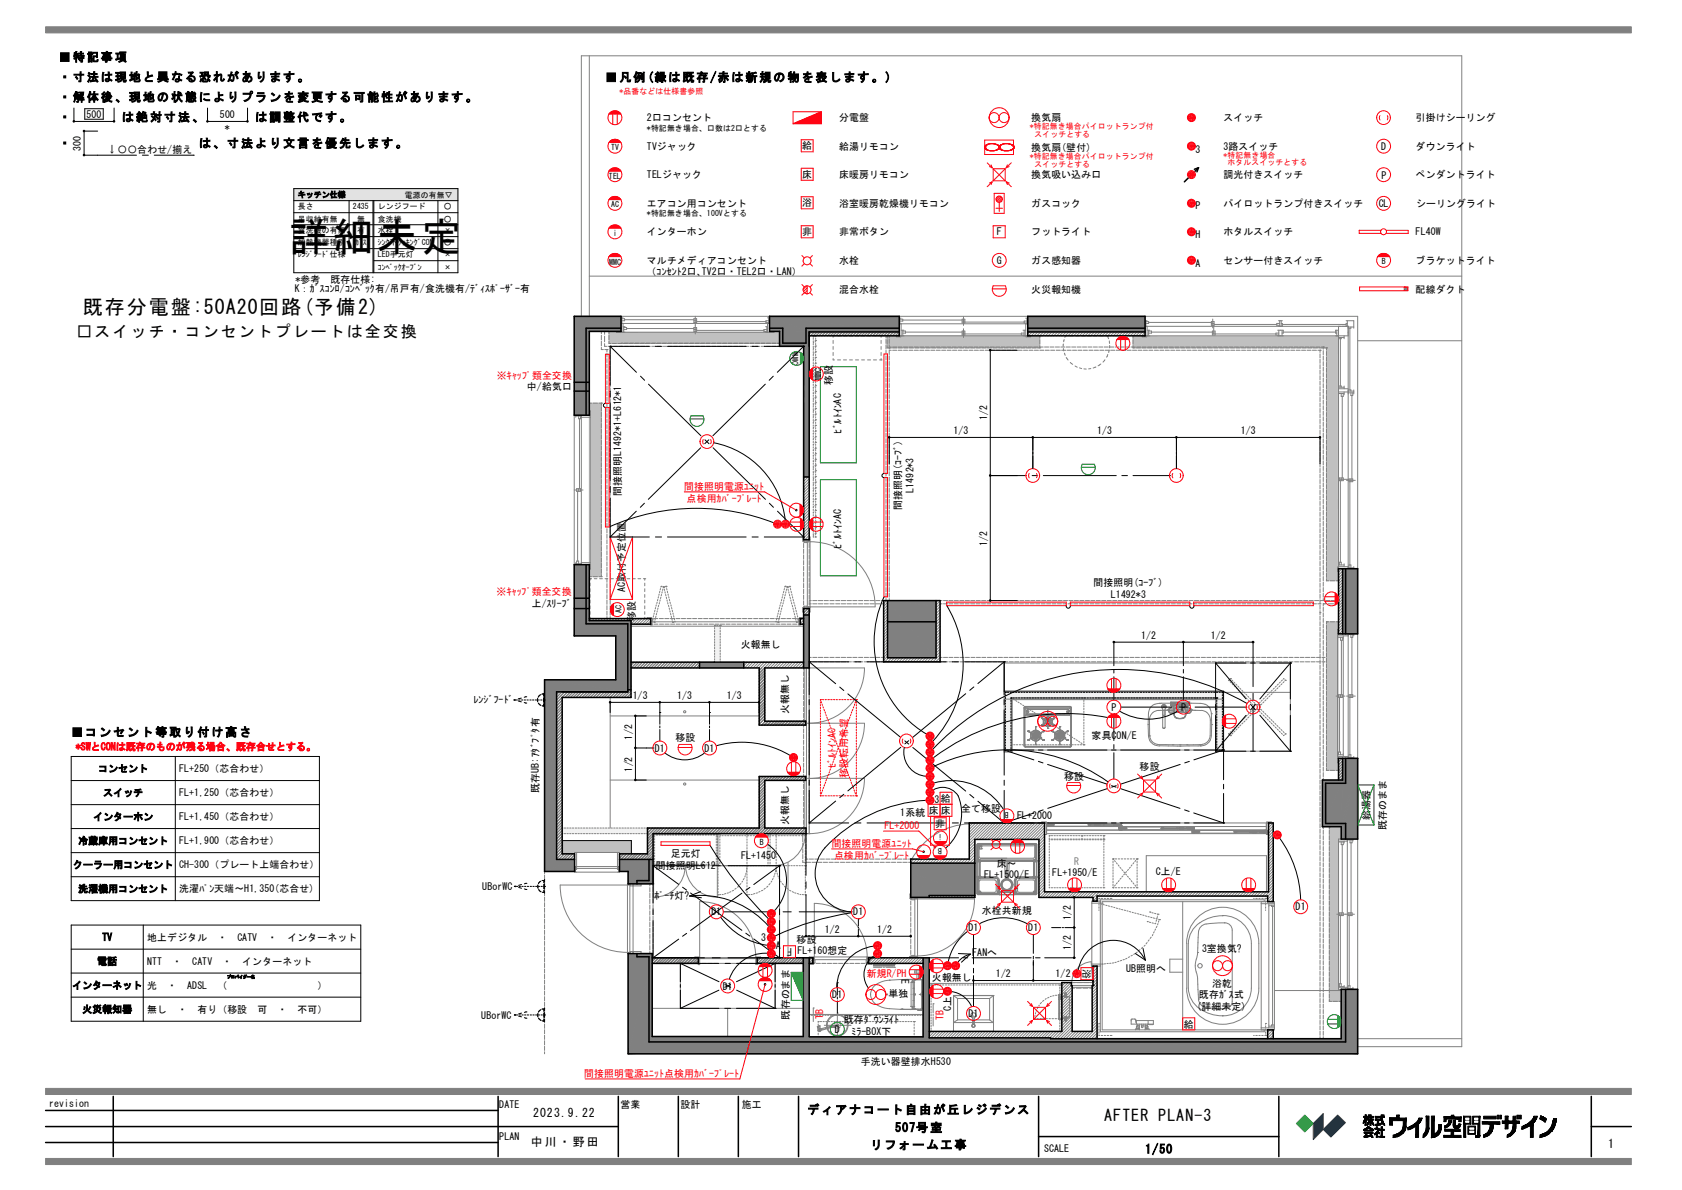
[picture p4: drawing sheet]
<svg xmlns="http://www.w3.org/2000/svg" width="420mm" height="297mm" viewBox="0 0 420 297" stroke-linecap="round" stroke-linejoin="round" font-family="sans-serif">
<defs><g id="words">
<text font-size="10" x="72.2" y="62.6">詳細未定</text>
<text font-size="5" x="20.7" y="78.4">既存分電盤:50A20回路(予備2)</text>
<g font-size="4">
<text x="19.1" y="84.1">□スイッチ・コンセントプレートは全交換</text>
<text x="275.7" y="279.8">AFTER PLAN-3</text>
</g>
<g font-size="3">
<text x="14.7" y="15.3">■ 特 記事 項</text>
<text x="14.7" y="20.3">・ 寸 法は 現 地 と 異 なる 恐 れが あ り ます 。</text>
<text x="151.1" y="20.3">■ 凡 例 (緑は 既 存/赤は 新 規の 物 を表 しま す 。 )</text>
<text x="14.7" y="25.3">・ 解 体後 、 現 地 の 状態 に より プ ラ ンを 変 更す る 可能 性 があ り ます 。</text>
<text x="14.7" y="30.3">・</text>
<text x="30.4" y="30.3">は 絶 対寸 法 、</text>
<text x="63.7" y="30.3">は 調整 代 です 。</text>
<text x="14.7" y="36.8">・ 　 　　 　 　 　 　 　　 は 、寸 法 よ り文 言 を優 先 しま す 。</text>
<text x="17.8" y="183.8">■コ ン セン ト 等取 り 付け 高 さ</text>
<text x="133.1" y="278.8">2023.9.22</text>
<text x="201.6" y="278">ディ アナコ ー ト自 由 が丘 レ ジデ ン ス</text>
<text x="132.6" y="286.1">中 川 ・ 野 田</text>
<text x="217.3" y="286.8">リフ ォ ー ム工 事</text>
<text x="223.5" y="282.5">507号 室</text>
<text x="286" y="287.9">1/50</text>
<text x="401.6" y="286.6">1</text>
</g>
<g font-size="2.5">
<text x="21.6" y="29.5">500</text>
<text x="54.9" y="29.5">500</text>
<text x="56.2" y="32.6">*</text>
<text x="161.5" y="30.3">2口コンセント</text>
<text x="209.5" y="30.3">分電盤</text>
<text x="257.5" y="30.3">換気扇</text>
<text x="305.5" y="30.3">スイッチ</text>
<text x="353.5" y="30.3">引掛けシーリング</text>
<text x="20.2" y="37.6" transform="rotate(-90 20.2 37.6)">300</text>
<text x="26.8" y="38.2">↓〇〇合わせ/揃え</text>
<text x="161.5" y="37.4">TVジャック</text>
<text x="200.3" y="37.3">給</text>
<text x="209.5" y="37.4">給湯リモコン</text>
<text x="257.5" y="37.7">換気扇(壁付)</text>
<text x="298.5" y="38.2">3</text>
<text x="305.5" y="37.4">3路スイッチ</text>
<text x="344.9" y="37.4">D</text>
<text x="353.5" y="37.4">ダウンライト</text>
<text x="161.5" y="44.5">TELジャック</text>
<text x="200.3" y="44.4">床</text>
<text x="209.5" y="44.5">床暖房リモコン</text>
<text x="257.5" y="44.5">換気吸い込み口</text>
<text x="305.5" y="44.5">調光付きスイッチ</text>
<text x="344.9" y="44.6">P</text>
<text x="353.5" y="44.5">ペンダントライト</text>
<text x="161.5" y="51.7">エアコン用コンセント</text>
<text x="200.3" y="51.5">浴</text>
<text x="209.5" y="51.7">浴室暖房乾燥機リモコン</text>
<text x="257.5" y="51.7">ガスコック</text>
<text x="298.5" y="52.3">P</text>
<text x="305.5" y="51.7">パイロットランプ付きスイッチ</text>
<text x="344.3" y="51.7">CL</text>
<text x="353.6" y="51.7">シーリングライト</text>
<text x="161.5" y="58.8">インターホン</text>
<text x="200.3" y="58.8">非</text>
<text x="209.5" y="58.8">非常ボタン</text>
<text x="248.9" y="58.8">F</text>
<text x="257.5" y="58.8">フットライト</text>
<text x="298.5" y="59.4">H</text>
<text x="305.5" y="58.8">ホタルスイッチ</text>
<text x="353.5" y="58.8">FL40W</text>
<text x="161.5" y="65.9">マルチメディアコンセント</text>
<text x="209.5" y="66">水栓</text>
<text x="248.9" y="65.9">G</text>
<text x="257.5" y="65.9">ガス感知器</text>
<text x="305.5" y="65.9">センサー付きスイッチ</text>
<text x="353.5" y="65.9">ブラケットライト</text>
<text x="73.8" y="70.5">*参考　既存仕様:</text>
<text x="161.5" y="68.6">（ｺﾝｾﾝﾄ2口､TV2口・TEL2口・LAN）</text>
<text x="298.5" y="66.7">A</text>
<text x="73.6" y="72.9">K：ｶﾞｽｺﾝﾛ/ｺﾝﾍﾞｯｸ有/吊戸有/食洗機有/ﾃﾞｨｽﾎﾟｰｻﾞｰ有</text>
<text x="209.5" y="73.2">混合水栓</text>
<text x="257.5" y="73.2">火災報知機</text>
<text x="353.5" y="73">配線ダクト</text>
<text x="131.6" y="97.4">中/給気口</text>
<text x="207.8" y="96.1" transform="rotate(-90 207.8 96.1)">移設</text>
<text x="246.5" y="104.9" transform="rotate(-90 246.5 104.9)">1/2</text>
<text x="210" y="108.2" transform="rotate(-90 210 108.2)">ﾋﾞﾙﾄｲﾝAC</text>
<text x="238.1" y="108.3">1/3</text>
<text x="274" y="108.3">1/3</text>
<text x="309.8" y="108.3">1/3</text>
<text x="155.1" y="123.7" transform="rotate(-90 155.1 123.7)">間接照明L1492*1+L612*1</text>
<text x="228.1" y="122.9" transform="rotate(-90 228.1 122.9)">L1492*3</text>
<text x="225.1" y="127.3" transform="rotate(-90 225.1 127.3)">間接照明(ｺｰﾌﾞ)</text>
<text x="210" y="137.1" transform="rotate(-90 210 137.1)">ﾋﾞﾙﾄｲﾝAC</text>
<text x="246.5" y="136.2" transform="rotate(-90 246.5 136.2)">1/2</text>
<text x="156.1" y="147.7" transform="rotate(-90 156.1 147.7)">AC取付予定位置</text>
<text x="273" y="146.3">間接照明(ｺｰﾌﾞ)</text>
<text x="277.4" y="149.3">L1492*3</text>
<text x="132.8" y="151.6">上/ｽﾘｰﾌﾞ</text>
<text x="158.6" y="154.9" transform="rotate(-90 158.6 154.9)">移設</text>
<text x="185" y="161.8">火報無し</text>
<text x="284.9" y="159.5">1/2</text>
<text x="302.3" y="159.5">1/2</text>
<text x="118.2" y="175.5">ﾚﾝｼﾞﾌｰﾄﾞ</text>
<text x="158" y="174.5">1/3</text>
<text x="169.1" y="174.5">1/3</text>
<text x="181.5" y="174.5">1/3</text>
<text x="196.8" y="178.2" transform="rotate(-90 196.8 178.2)">火報無し</text>
<text x="277.5" y="177.4">P</text>
<text x="294.9" y="177.4">P</text>
<text x="157.9" y="184.6" transform="rotate(-90 157.9 184.6)">1/2</text>
<text x="168.7" y="184.9">移設</text>
<text x="272.6" y="184.4">家具CON/E</text>
<text x="163.5" y="187.6">D1</text>
<text x="175.9" y="187.6">D1</text>
<text x="24.5" y="192.7">コンセント</text>
<text x="44.7" y="192.7">FL+250（芯合わせ）</text>
<text x="134.6" y="197.8" transform="rotate(-90 134.6 197.8)">既存UB:ｱﾀﾞﾌﾟﾀ有</text>
<text x="157.9" y="192.6" transform="rotate(-90 157.9 192.6)">1/2</text>
<text x="265.7" y="194.6">移設</text>
<text x="284.6" y="192.1">移設</text>
<text x="25.8" y="198.7">スイッチ</text>
<text x="44.7" y="198.7">FL+1,250（芯合わせ）</text>
<text x="224.8" y="203.5">1系統</text>
<text x="231.9" y="203.2">床 床</text>
<text x="233.3" y="200.4">3</text>
<text x="235" y="200.2">給</text>
<text x="240" y="202.7">全て移設</text>
<text x="23.3" y="204.7">インターホン</text>
<text x="44.7" y="204.7">FL+1,450（芯合わせ）</text>
<text x="196.8" y="206" transform="rotate(-90 196.8 206)">火報無し</text>
<text x="233.5" y="206.4">非</text>
<text x="254" y="204.4">FL+2000</text>
<text x="342" y="204.7" transform="rotate(-90 342 204.7)">給湯器</text>
<text x="346.1" y="207.1" transform="rotate(-90 346.1 207.1)">既存のまま</text>
<text x="19.5" y="210.7">冷蔵庫用コンセント</text>
<text x="44.7" y="210.7">FL+1,900（芯合わせ）</text>
<text x="167.5" y="213.9">足元灯</text>
<text x="185" y="214.4">FL+1450</text>
<text x="18.2" y="216.7">クーラー用コンセント</text>
<text x="44.7" y="216.7">CH-300（プレート上端合わせ）</text>
<text x="163.8" y="216.9">間接照明L612</text>
<text x="245.8" y="219">FL+1500/E</text>
<text x="248.9" y="216.4">床～</text>
<text x="262.8" y="218.5">FL+1950/E</text>
<text x="288.6" y="218.4">C上/E</text>
<text x="19.5" y="222.7">洗濯機用コンセント</text>
<text x="44.7" y="222.7">洗濯ﾊﾟﾝ天端～H1,350(芯合せ)</text>
<text x="120.4" y="222.2">UBorWC</text>
<text x="163.5" y="224.4">ﾎﾟｰﾁ灯?</text>
<text x="323.5" y="227.2">D1</text>
<text x="177.6" y="228.5">D1</text>
<text x="206" y="232.8">1/2</text>
<text x="213.1" y="228.5">D1</text>
<text x="219" y="232.8">1/2</text>
<text x="241.9" y="232.4">D1</text>
<text x="245.2" y="228.1">水栓共新規</text>
<text x="256.8" y="232.4">D1</text>
<text x="267.4" y="229.6" transform="rotate(-90 267.4 229.6)">1/2</text>
<text x="25.5" y="234.8">TV</text>
<text x="36.7" y="234.8">地上デジタル　・　CATV　・　インターネット</text>
<text x="190.1" y="234.9">3</text>
<text x="193.8" y="236.9">A</text>
<text x="197.7" y="236.6" transform="rotate(-180 197.7 236.6)">F</text>
<text x="198.9" y="235.5">移設</text>
<text x="199.1" y="238.2">FL+160想定</text>
<text x="242.8" y="238.6">FANへ</text>
<text x="267.4" y="237.2" transform="rotate(-90 267.4 237.2)">1/2</text>
<text x="300.1" y="237.7">3室換気?</text>
<text x="24.3" y="240.8">電話</text>
<text x="36.7" y="240.8">NTT　・　CATV　・　インターネット</text>
<text x="225.1" y="244.4" transform="rotate(90 225.1 244.4)">E</text>
<text x="232.7" y="244.8">火報無し</text>
<text x="248.7" y="243.9">1/2</text>
<text x="263.6" y="243.9">1/2</text>
<text x="270.5" y="241.8" transform="rotate(90 270.5 241.8)">浴</text>
<text x="281.2" y="242.5">UB照明へ</text>
<text x="18" y="246.8">インターネット</text>
<text x="36.7" y="246.8">光　・　ADSL　（　　　　　　　　　）</text>
<text x="180.5" y="247">D1</text>
<text x="207.8" y="249.1">D1</text>
<text x="221.9" y="248.9">単独</text>
<text x="299.4" y="249.1">既存ｶﾞｽ式</text>
<text x="302.6" y="246.3">浴乾</text>
<text x="20.5" y="252.8">火災報知器</text>
<text x="36.7" y="252.8">無し　・　有り（移設　可　・　不可）</text>
<text x="120.2" y="254.3">UBorWC</text>
<text x="197" y="254.5" transform="rotate(-90 197 254.5)">既存のまま</text>
<text x="208.5" y="257.8">D</text>
<text x="210.7" y="255.2">既存ﾀﾞｳﾝﾗｲﾄ</text>
<text x="237.5" y="252.3" transform="rotate(-90 237.5 252.3)">C上</text>
<text x="241.9" y="253.8">D1</text>
<text x="295.6" y="256.5">給</text>
<text x="298.7" y="252.1">(詳細未定)</text>
<text x="212.6" y="258.2">ﾐﾗｰBOX下</text>
<text x="215" y="265.8">手洗い器壁排水H530</text>
<text x="12.3" y="276.3">revision</text>
<text x="124.7" y="276.6">DATE</text>
<text x="154.9" y="276.6">営業</text>
<text x="169.9" y="276.6">設計</text>
<text x="185.2" y="276.6">施工</text>
<text x="124.7" y="284.6">PLAN</text>
<text x="260.7" y="287.4">SCALE</text>
</g>
<g font-size="2.5" fill="#ff000f">
<text x="124.1" y="94.5">※ｷｬｯﾌﾟ類全交換</text>
<text x="170.8" y="122.3">間接照明電源ﾕﾆｯﾄ</text>
<text x="171.5" y="125.2">点検用ｶﾊﾞｰﾌﾟﾚｰﾄ</text>
<text x="124" y="148.6">※ｷｬｯﾌﾟ類全交換</text>
<text x="18.9" y="187.2">*SWとCONは既存のものが残る場合、既存合せとする。</text>
<text x="208.6" y="191.6" transform="rotate(-90 208.6 191.6)">ﾋﾞﾙﾄｲﾝAC</text>
<text x="211.6" y="194.1" transform="rotate(-90 211.6 194.1)">移設転用希望</text>
<text x="220.9" y="206.9">FL+2000</text>
<text x="207.7" y="211.4">間接照明電源ﾕﾆｯﾄ</text>
<text x="208.3" y="214.4">点検用ｶﾊﾞｰﾌﾟﾚｰﾄ</text>
<text x="216.4" y="243.9">新規R/PH</text>
<text x="205.6" y="254.3" transform="rotate(-90 205.6 254.3)">TB</text>
<text x="235.6" y="254.5" transform="rotate(-90 235.6 254.5)">TB</text>
<text x="145.8" y="268.7">間接照明電源ﾕﾆｯﾄ点検用ｶﾊﾞｰﾌﾟﾚｰﾄ</text>
</g>
<text font-size="2.5" fill="#808080" x="268.2" y="215.9">R</text>
<g font-size="2" fill="#ff000f">
<text x="154.7" y="23.6">*品番などは仕様書参照</text>
<text x="257.1" y="32.3">*特記無き場合パイロットランプ付</text>
<text x="258.3" y="34.1">スイッチとする</text>
<text x="257.1" y="39.7">*特記無き場合パイロットランプ付</text>
<text x="258.3" y="41.6">スイッチとする</text>
<text x="305.5" y="39.4">*特記無き場合</text>
<text x="306.5" y="41.3">ホタルスイッチとする</text>
</g>
<g font-size="2">
<text x="161.5" y="32.6">*特記無き場合、口数は2口とする</text>
<text x="152.6" y="37.5">TV</text>
<text x="152.1" y="44.6">TEL</text>
<text x="74.3" y="52.3">長さ</text>
<text x="74.3" y="49.3">キッチン仕様</text>
<text x="88.1" y="52.3">2435</text>
<text x="94.4" y="52.3">レンジフード</text>
<text x="101" y="49.4">電源の有無▽</text>
<text x="110.8" y="52.3">○</text>
<text x="152.6" y="51.7">AC</text>
<text x="161.5" y="54">*特記無き場合、100Vとする</text>
<text x="74.3" y="55.3">吊収納有無</text>
<text x="74.3" y="58.3">食洗機の有無</text>
<text x="89.2" y="58.3">有</text>
<text x="89.2" y="55.3">無</text>
<text x="94.4" y="55.3">食洗機</text>
<text x="94.4" y="58.3">水栓</text>
<text x="110.8" y="58.3">×</text>
<text x="110.8" y="55.3">○</text>
<text x="153.1" y="58.9">i</text>
<text x="74.3" y="61.3">加熱機器種別</text>
<text x="74.3" y="64.3">ﾚﾝｼﾞﾌｰﾄﾞ仕様</text>
<text x="88.6" y="61.3">ｶﾞｽ</text>
<text x="94.4" y="61.3">ｼﾝｸ下ｸｯｷﾝｸﾞCON</text>
<text x="94.4" y="64.3">LED手元灯</text>
<text x="110.8" y="64.3">×</text>
<text x="110.8" y="61.3">○</text>
<text x="345.1" y="66">B</text>
<text x="94.4" y="67.3">ｺﾝﾍﾞｯｸｵｰﾌﾞﾝ</text>
<text x="110.8" y="67.3">×</text>
<text x="152.1" y="66">MMC</text>
<text x="197.8" y="88" transform="rotate(90 197.8 88)">MMC</text>
<text x="205" y="94.8" transform="rotate(-90 205 94.8)">MMC</text>
<text x="155.2" y="153.1" transform="rotate(-90 155.2 153.1)">AC</text>
<text x="251.8" y="202.7" transform="rotate(-180 251.8 202.7)">B</text>
<text x="235.3" y="208.1" transform="rotate(-180 235.3 208.1)">i</text>
<text x="189.7" y="210.8">B</text>
<text x="235.2" y="211.7" transform="rotate(-180 235.2 211.7)">B</text>
</g>
<text font-size="1" x="56.6" y="244.2">プロバイダー名</text>
</g></defs>
<g fill="#808080" stroke="#808080" stroke-width=".25">
<path d="M200.6 258.7l1.5 .1z"/>
<path d="M229.8 224l2.2-.5v.5z"/>
<path d="M156.8 238h6.1v1.3z"/>
<path d="M202.1 82.8v3.6h-1.4z"/>
<path d="M154.7 214.5h8.4v1z"/>
<path d="M157.6 171.2v1h-.8z"/>
<path d="M330.2 194.7h5l-5 1.4z"/>
<path d="M221.6 149.9h12.1v1.4z"/>
<path d="M260.9 259h1.4v.2z"/>
<path d="M136 169.7l20.8 3h-17.8z"/>
<path d="M136 169.7l3 3-3 44.8z"/>
<path d="M136 169.7h17.8l3 3z"/>
<path d="M153.8 169.7l3 2.5v.5z"/>
<path d="M139 172.7v41.8l-3 3z"/>
<path d="M139 214.5h4.5l-7.5 3z"/>
<path d="M136 217.5l7.5-3v3z"/>
<path d="M153.8 169.7l3.8 1.5-.8 1z"/>
<path d="M143.4 140.9h3.8l-3.8 17.8z"/>
<path d="M147.2 140.9v14l-3.8 3.8z"/>
<path d="M147.2 154.9h10.4l-14.2 3.8z"/>
<path d="M143.4 158.7l14.2-3.8-3.8 3.8z"/>
<path d="M154.7 214.5l8.4 1-6.3 2z"/>
<path d="M156.8 217.5l6.3-2v5.1z"/>
<path d="M156.8 217.5l6.3 3.1h-6.3z"/>
<path d="M154.7 214.5l2.1 3h-2.1z"/>
<path d="M162.9 258.7l39.2 .1z"/>
<path d="M162.9 258.7l69.1 .3z"/>
<path d="M202.1 258.8h28.4l1.5 .2z"/>
<path d="M227.4 217.8l4.6 5.7-2.2 .5z"/>
<path d="M227.4 217.8l2.4 6.2h-2.4z"/>
<path d="M162.9 258.7l99.4 .5z"/>
<path d="M156.8 263l6.1-4.3 99.4 .5z"/>
<path d="M162.9 239.3v19.4l-6.1 4.3z"/>
<path d="M232 259h28.9l1.4 .2z"/>
<path d="M156.8 263l105.5-3.8 76.7 3.8z"/>
<path d="M156.8 238l6.1 1.3-6.1 23.7z"/>
<path d="M262.3 259.2h72.6l4.1 3.8z"/>
<path d="M334.9 246.9l4.1 16.1-4.1-3.8z"/>
<path d="M334.9 246.9h4.1v16.1z"/>
<path d="M330.2 196.1l5-1.4-5 11.6z"/>
<path d="M335.2 194.7l-.3 11.6h-4.7z"/>
<path d="M339 189.3l-4.1 17 .3-11.6z"/>
<path d="M339 189.3l-4.1 20.1v-3.1z"/>
<path d="M335.2 189.3h3.8l-3.8 5.4z"/>
<path d="M339 189.3v20.1h-4.1z"/>
<path d="M221.6 149.9l12.1 1.4v12.9z"/>
<path d="M221.6 149.9l12.1 14.3h-12.1z"/>
<path d="M194.6 82.7l7.5 .1-1.4 3.6z"/>
<path d="M192.2 79l9.9 3.8-7.5-.1z"/>
<path d="M192.2 79l32.3 3.8h-22.4z"/>
<path d="M194.6 82.7l6.1 3.7h-6.1z"/>
<path d="M192.2 79l2.4 3.7h-2.4z"/>
<path d="M192.2 79h32.3v3.8z"/>
<path d="M143.4 79h11.7v3.7z"/>
<path d="M143.4 79l11.7 3.7h-7.9z"/>
<path d="M143.4 79l3.8 3.7v20.9z"/>
<path d="M143.4 79l3.8 24.6h-3.8z"/>
<path d="M227.4 217.8l16 5.7h-11.4z"/>
<path d="M200.6 239.1h1.5v19.6h-1.5z" fill-rule="evenodd"/>
<path d="M230.5 239.1h1.5v.9h-1.5z" fill-rule="evenodd"/>
<path d="M230.5 240h1.5v19l-1.5-.2z" fill-rule="evenodd"/>
<path d="M200.7 153.5h1.4v13.2h-1.4z" fill-rule="evenodd"/>
<path d="M174.7 165.3h11v1.4h-11z" fill-rule="evenodd"/>
<path d="M200.7 86.4h1.4v32.6h-1.4z" fill-rule="evenodd"/>
<path d="M227.4 215.4h16v8.1l-16-5.7z" fill-rule="evenodd"/>
<path d="M153.8 158.7l3.8-3.8v16.3l-3.8-1.5z" fill-rule="evenodd"/>
<path d="M335.2 141.9h3.8v16.3h-3.8z" fill-rule="evenodd"/>
<path d="M256.6 79h29.3v3.8h-29.3z" fill-rule="evenodd"/>
<path d="M11.4 289.1h395.9v1.6h-395.9z" fill-rule="evenodd"/>
<path d="M11.4 6.7h395.9v1.5h-395.9z" fill-rule="evenodd"/>
<path d="M11.4 271.7h395.9v1.5h-395.9z" fill-rule="evenodd"/>
<path d="M350.6 71.6h.9v1h-.9z" fill-rule="evenodd"/>
</g>
<path d="M325.8 278.3l2.1 2.1-2.1 2.1-2.1-2.1z" fill-rule="evenodd" fill="#149696" stroke="#149696" stroke-width=".25"/>
<g fill="#004a95" stroke="#004a95" stroke-width=".25">
<path d="M327.9 280.4l2.5-2.5v4l-2.5 2.5z" fill-rule="evenodd"/>
<path d="M330.4 281.9l3.6-3.6 2 1.9-3.7 3.6z" fill-rule="evenodd"/>
</g>
<g fill="#000" stroke="#000" stroke-width=".25">
<path d="M340.5 278.6v.3zM340.5 278.6l.3 .3h-.3zM340.5 280l-.1 .4zM340.5 280l.1 .2-.2 .2zM340.5 280l.2 .1-.1 .1zM340.5 280h.3l-.1 .1zM340.5 280l.3-.1zM340.5 280l.3-.2zM340.5 280l.4-.3zM340.6 279.8l.3-.1-.4 .3zM340.5 278.6h.4l-.1 .3zM340.9 278.6l-.1 .3z"/>
<path d="M340.9 278.6l-.1 .5zM341.1 279.4l-.2 1.5v-1.2zM340.9 278.3h.2zM340.9 278.3h.2l-.2 .3zM341.1 279.1l.3 .5-.3-.2zM341.1 278.6l.3 .3h-.3zM341.1 278.3v.3h-.2zM340.9 278.6h.2l-.3 .5zM341.1 278.6l-.4 .8zM341.1 278.6l-.4 .9zM341.1 278.6l-.5 1.1zM341.1 278.6l-.5 1.2z"/>
<path d="M341.1 278.6l-.2 1.1-.3 .1zM341.1 278.6v.8l-.2 .3zM341.1 278.6v.5zM341.1 279.1l.3 .2v.3zM341.1 278.6h.3v.3zM341.5 279.3l.3 .2h-.3zM341.6 278.8l-.1 .4zM341.6 278.8v.3zM341.6 278.8l.1 .3zM341.6 278.8l.2 .1zM341.6 278.8l.5 .1zM342.1 279.6l-.5 .6z"/>
<path d="M341.8 279.8l.3-.2-.4 .4zM341.8 279.7l.3-.1-.3 .2zM341.8 279.5l.3 .1zM341.9 278.3v.3zM341.7 278.3h.2v.3zM341.7 278.3l.2 .3zM341.7 278.4l.2 .2-.3 .1zM341.6 278.7l.3-.1zM341.6 278.8l.3-.2zM341.6 278.8l.3-.2 .2 .3zM342.1 279.6l.2 .1-.2 1.2zM341.8 279.5l.5 .2z"/>
<path d="M342.1 278.3h.2l-.2 .3zM342.3 278.6l.6 .3h-.6zM342.3 278.3v.6l-.2-.3zM341.9 278.6l.4 .3zM341.9 278.6l.4 .3h-.2zM342.1 278.9h.2l-.2 .4zM342.3 279.3l.1 .5zM342.3 278.9v.8l-.2-.4zM341.5 279.3h.6l.2 .4zM341.5 279.3l.8 .4zM342.4 279.8l.1 .4zM342.4 279.8l.2 .6z"/>
<path d="M342.4 279.8l.2 .7zM342.4 279.8l.4 .9zM342.4 279.8l.6 1.1zM342.4 279.8l.6 .8v.3zM342.4 279.8l.6 .8zM342.4 279.8l.5 .7zM342.4 279.8l.5 .6zM342.4 279.8l.4 .4zM342.4 279.8h.2l.1 .2zM342.4 279.8l.2-.3v.3zM342.3 279.3l.3 .2-.2 .3zM342.3 279.3l.7 .2h-.4z"/>
<path d="M342.3 278.6h.6v.3zM342.3 279.3h.7v.2zM343.4 278.6l1.4 .3h-1.4zM343.4 279.6h.9zM343.9 279.6h.4l-.4 1zM343.5 279.3h1.3v.3zM343.5 279.3l1.3 .3h-1.4zM344.8 279.1l.1 .5zM344.8 279.1l.2 .7zM344.8 279.1l.2 1zM344.8 279.1l.3 1.2zM344.8 279.1l.4 1.4z"/>
<path d="M344.8 279.1l.6 1.6zM344.8 279.1l.8 1.7zM344.8 279.1l.9 1.8zM344.8 279.1l.6 .9zM344.8 279.1l.5 .7zM344.8 279.1l.4 .2v.2zM344.8 279.1l.4-.2v.4zM344.8 278.3h.4l-.4 .3zM345.2 278.6l.5 .3h-.5zM345.2 278.3v.3h-.4zM343.4 278.6h1.8l-.4 .3zM344.8 278.9l.4-.3-.4 .5z"/>
<path d="M345.2 278.6v.3l-.4 .2zM345.2 278.6h.5v.3zM347 279.1l.7 1.7h-.7zM347 279.1l.7 .6v1.1zM347 279.1l3.4 .6h-2.7zM348.7 278.3h.7l-.7 .8zM349.4 278.3v.8h-.7zM347 279.1h2.4zM347 279.1h2.4l1 .6zM349.4 279.1h1.7l-.7 .6zM350.4 279.7l.7-.6-.7 1.9zM351.1 279.1l-.8 2.4z"/>
<path d="M357.4 278.6h.7l-.7 5.3zM361.1 279.3v.7h-.5zM360.6 278.8l.5 .5-.5 .7zM360.6 278.8l3.7 .5h-3.2zM362.4 278.3h.6l-.6 .5zM362.4 278.8l.6-.5v.5zM360.6 278.8h2.4zM360.6 278.8h2.4l1.3 .5zM362.8 279.6h.6l-.6 1.2zM363.4 279.6l-.5 1.5zM363.4 279.6l-.5 1.6zM363.4 279.6l-.4 1.7z"/>
<path d="M363.4 279.6l-.3 1.8zM363.4 279.6l-.2 1.9zM363.4 279.6l-.1 1.9h-.1zM364.9 278.8v1.2h-.6zM364.3 279.3l.6-.5-.6 1.2zM363 278.8h1.9l-.6 .5zM365.5 278.6l.5 5.3h-.5zM365.5 278.6l.5 2v3.3zM365.5 278.6l1.8 2h-1.3zM367.7 278.6h1.8l-1.8 2zM369.5 278.6l-.5 2h-1.3zM369.5 278.6l-.5 4.6v-2.6z"/>
<path d="M370.1 280l2 .6h-2zM375.1 279.8l.7 .6h-.7zM375.8 278.6h.8zM375.8 278.6h.8l-.8 1.2zM376.6 278.6v1.2h-.8zM375.1 279.8h1.5l-.8 .6zM375.8 280.4l.8-.6 1.2 .6zM377.8 278.6h.7l-.7 1.2zM384.7 278.6l.1 .8-.4-.1zM384.7 278.6l.2 .9-.1-.1zM384.7 278.6l.4 1-.2-.1zM384.7 278.6l.5 1.1z"/>
<path d="M384.7 278.6l.7 1.1zM384.7 278.6l.9 1.3zM384.7 278.6l1 1.4zM384.7 278.6l1.1 1.5zM384.7 278.6l1.5 .8-.4 .7zM384.7 278.6l1.5 .8zM384.7 278.6l1.3 .6zM384.7 278.6l1.1 .5zM384.7 278.6l1 .4zM385 278.7l.4 .1zM384.8 278.6l.6 .2zM384.7 278.6l.7 .2z"/>
<path d="M340.5 282.2l.5-.3zM340.5 282.2l.7-.3zM340.5 282.2l1-.5zM340.5 282.2l1.1-.6zM340.5 282.2l1.2-.8zM340.6 282.6l.5 .3h-.5zM340.6 283.6l.4 .2-.4 .1zM340.6 283.6l.7 .2zM340.6 283.6l1 .2zM340.6 283.6l1.3 .1zM340.6 283.6h1.5zM340.5 281.9l.3-.1-.3 .4z"/>
<path d="M340.8 281.8l-.3 .4zM340.8 281.8l.9-.4-1.2 .8zM340.8 283.6l1.5-.1zM341.4 282.9l-.2 .7h-.4zM341.1 279.4v1.5h-.2zM340.8 281.8l.9-.4zM341.1 281.6l.6-.2zM341.1 282.9h.3l-.6 .7zM341.5 280.3l-.2 .6zM341.5 280.3l-.1 .5zM341.5 280.3l.2 .2-.2 .3zM341.5 280.3l.3 .1-.1 .1z"/>
<path d="M341.5 280.3l.4-.1-.1 .2zM341.5 280.3l.5-.3-.1 .2zM341.5 280.3l.6-.5zM342.1 279.6l-.6 .7zM341.5 281.2l.2 .2h-.3zM341.7 281.4l.4 .1zM341.5 281.2l.6 .3zM341.8 281.5l.4 .3zM341.8 281.5l.6 .5zM341.8 281.5l.9 .6zM341.8 281.5l1.2 .7zM341.8 281.5h.3l.9 .7z"/>
<path d="M342.3 279.7v1.2h-.2zM341.5 281.2h.4l.2 .3zM342.4 283l.1 .9-.2-.4zM342.2 283.3l.2-.3-.1 .5zM341.9 283.4l.3-.1 .1 .2zM341.6 283.5h.7zM341.4 283.5h.9zM341.2 283.6l1.1-.1zM342.1 283h.3l-.2 .3zM342.2 283.3l.2-.3zM342.4 283l.5 .9h-.4zM340.6 282.6h2.3v.3z"/>
<path d="M340.6 282.6l2.3 .3h-1.8zM342.8 281.8l.2 .1v.3zM342.6 281.7l.4 .5zM342.3 281.6l.7 .6zM342.1 281.5l.9 .7zM343.3 281.6l.7 .3h-.7zM343.2 283l.3-.2-.3 .5zM343.5 282.8l-.3 .5zM343.5 282.8v.3l-.2 .1zM343.5 282.8l.2 .2-.2 .1zM343.4 280.6h.2l-.2 .3zM343.6 280.6l-.2 .3z"/>
<path d="M343.6 280.6l.1 .3h-.2zM343.6 280.6l.4 .3h-.3zM343.6 280.6l.8 .2-.4 .1zM343.6 280.6l1.1 .1zM343.5 282.8l.1-.1 .1 .3zM344 282.7v1.2h-.3zM344 282.7l-.3 1.2v-.9zM343.8 280.6l.9 .1zM343.9 280.6l.8 .1zM344.3 279.6v.9l-.4 .1zM344.1 282.5l.3 .5-.4-.3zM344.2 282.3l-.2 .4z"/>
<path d="M343.7 281.3l.3-.1v.4zM343.7 281.3l.3 .3h-.3zM343.3 281.6h.7zM343.3 281.6h.7v.3zM344.3 282l-.1 .3zM344.3 281.6l-.1 .7zM344 281.6h.3l-.1 .7zM344 281.6l.2 .7zM344 281.9l.2 .4zM344 282.1l.2 .2h-.3zM343.9 282.3h.3l-.4 .2zM343.6 282.7l.6-.4z"/>
<path d="M343.6 282.7l.6-.4-.5 .7zM344.2 282.3l-.5 .7zM344.2 283.6l1.5 .2h-1.5zM344.2 283.6h1.5v.2zM344.4 281.9l.4 .2h-.4zM344.1 282.5l.3 .2v.3zM344.9 280.3v.3l-.2 .1zM344.7 280.4l.2-.1-.2 .4zM344.5 280.5l.2-.1v.3zM344.3 280.5h.2l.2 .2zM345.2 282.1v1.5h-.4zM344.8 281.2h.4l-.4 .7z"/>
<path d="M345.2 281.9l.5 .2h-.5zM345.2 281.2v.9l-.4-.2zM344.4 281.9h.4l.4 .2zM344.4 281.9l.8 .2zM344.8 282.1h.4l-.4 1.5zM345.2 281.9h.5v.2zM345.7 280.5v.4zM345.5 280.4l.2 .5zM345.4 280.2l.3 .7zM345.4 280l.3 .9zM347.9 283.3l.6-.1-.6 .7zM348.5 283.2l-.1 .6-.5 .1z"/>
<path d="M348.5 283.2l.4 .6h-.5zM348.5 283.2l.9 .3-.5 .3zM348.5 283.2h1.5l-.6 .3zM348.5 283.2l1.9-.4-.4 .4zM348.5 283.2l2.2-.8-.3 .4zM348.5 283.2l2.2-.8zM349.1 282.9l.4-.3 1.2-.2zM349.5 282.6l.4-.3 .8 .1zM351.1 281.1l-.1 .8-.3 .5zM351.1 279.1v2l-.4 1.3zM351.1 279.1l-.4 3.3-.4-.9zM350.3 281.5l.4 .9-.5-.5z"/>
<path d="M350.2 281.9l.5 .5-.8-.1zM351.5 281.4l.3 .5-.3 .1zM351.5 281.4l.7 .4-.4 .1zM351.5 281.4l1.1 .3-.4 .1zM351.5 281.4h1.6l-.5 .3zM351.5 281.4l2-.3-.4 .3zM351.5 281.4l2-.3zM354.2 280.5v3.4h-.7zM353.5 281.1l.7-.6-.7 3.4zM353.5 281.1l.9-.8zM351.9 281.3l2.5-1-.9 .8zM354.7 279.9l-.3 .4z"/>
<path d="M354.9 279.5l-.5 .8zM355.1 279.1l-.7 1.2zM354.4 279.1h.7l-.7 1.2zM354.3 279.1l.1 1.2zM354.3 279.1l.1 1.2-.2-.9zM354.2 279.4l.2 .9-.5-.5zM353.9 279.8l.5 .5-.8-.1zM353.2 280.5l.4-.3 .8 .1zM352.8 280.8l.4-.3 1.2-.2zM352.3 281.1l2.1-.8zM351.9 281.3l2.5-1zM355.6 283l-.3 .9v-.6z"/>
<path d="M355.6 283l-.3 .9zM355.6 283v.8l-.2 .1zM355.6 283l.2 .7-.2 .1zM355.6 283l.6 .3-.4 .4zM355.6 283h.8l-.2 .3zM355.6 283l.9-.3-.1 .3zM355.6 283l1.1-.7-.2 .4zM356.8 281.7l-.1 .6-1.1 .7zM356.2 278.6h.6v3.1zM356.1 278.6l.7 3.1zM356.1 278.6l.7 3.1-.7-.2zM356.1 281.5l.7 .2h-.7z"/>
<path d="M356.1 281.7h.7l-.7 .2zM356.1 281.9l.7-.2-.8 .5zM356 282.2l.8-.5-.9 .7zM355.9 282.4l.9-.7-1 1zM355.8 282.7l1-1-1.2 1.3zM357.4 283.9h.4zM357.4 283.9l.7-.1zM357.4 283.9l1-.1zM357.4 283.9l1.1-.2zM357.4 283.9l1.4-.4zM357.4 283.9l1.6-.5zM357.4 283.9l1.8-.6z"/>
<path d="M357.4 283.9l2-.9zM357.4 283.9l2.2-1.2-.2 .3zM357.4 283.9l2.3-1.5-.1 .3zM357.4 283.9l2.4-1.9-.1 .4zM357.4 283.9l2.5-2.1-.1 .2zM357.4 283.9l2.5-2.1zM357.4 283.9l1.3-1.2zM358.4 282.9l.2-.1-1.2 1.1zM358.1 283l.3-.1-1 1zM358.1 278.6v4.4l-.7 .9zM359.9 280.7v1.1zM359.2 280.7h.7v1.1z"/>
<path d="M359.2 280.7l.7 1.1zM359.2 280.8l.7 1-.7-.6zM359.2 281.2l.7 .6-.7-.2zM359.2 281.6l.7 .2h-.7zM359.2 281.8h.7l-.7 .2zM359.2 282l.7-.2-.9 .5zM359 282.3l.9-.5-1 .7zM358.9 282.5l1-.7-1.2 .9zM360.5 283.4v.5zM360.5 283.4l4.3 .5h-4.3zM360.5 283.4h4.3v.5zM360.7 281.1v.5z"/>
<path d="M360.7 281.1l.2 .4-.2 .1zM360.7 281.1l.5 .3-.3 .1zM360.7 281.1l.7 .2-.2 .1zM360.7 281.1h1l-.3 .2zM360.7 281.1l1.1-.1-.1 .1zM360.7 281.1l1.2-.3-.1 .2zM362.2 280.4l-.3 .4zM362.3 280.2l-.4 .6zM362.4 280l-.5 .8zM362.4 279.9l-.5 .9zM362.4 279.7l-.5 1.1zM362.4 279.6l-.5 1.2z"/>
<path d="M361.8 279.6h.6l-.5 1.2zM361.8 279.6l.1 1.2zM361.8 279.9l.1 .9-.2-.7zM361.7 280.1l.2 .7-.3-.4zM361.6 280.4l.3 .4-.5-.1zM361.2 280.8l.2-.1 .5 .1zM360.9 281l1-.2zM360.7 281.1l1.2-.3zM362.3 282.4h.7l-.7 1zM363 282.4v1h-.7zM363.3 281.5h.3zM363.3 281.5h.5z"/>
<path d="M363.3 281.5h.6zM363.3 281.5h.7zM363.3 281.5h.9zM363.3 281.5l1-.1zM363.3 281.5l1.1-.1zM363.3 281.5l1.2-.2zM363.3 281.5l1.3-.4zM363.3 281.5l1.3-.5zM363.3 281.5l1.4-.7-.1 .2zM363.3 281.5l1.4-.7zM363.3 281.5l1.4-.8zM363.3 281.5l1.4-.9z"/>
<path d="M363.3 281.5l.7-.5zM363.8 281.1l-.5 .4zM363.7 281.1l-.4 .4zM363.6 281l-.3 .5zM363.5 281l-.2 .5zM363.4 280.9l-.1 .6zM363.4 280.8l-.1 .7zM363.4 280.7l-.1 .8zM363.4 279.6l-.1 1.9zM360.7 281.9h3.9v.5zM360.7 281.9l3.9 .5h-3.9zM364.3 280.4l.4 .2-.5 .1z"/>
<path d="M364.2 280.7l.5-.1-.6 .2zM364.1 280.8l.6-.2-.7 .4zM364 281l.7-.4zM365.5 278.6h1.8v2zM368.4 283.4h.2zM368.4 283.5l.2-.1-.1 .5zM368.6 283.4l.6 .5h-.7zM368.6 283.4l.7 .4zM368.6 283.4l.8 .4zM368.6 283.4l.9 .3zM368.6 283.4l.9 .2zM368.6 283.4h.9v.2z"/>
<path d="M368.6 283.4h.9zM369.5 278.6v4.8l-.5-.2zM369 283.2l.5 .2zM369 283.2l.5 .2h-.6zM368.9 283.4h.6zM368.8 283.4h.7zM368.7 283.4h.8zM370.5 283.3l.1-.1-.1 .7zM370.6 283.2l.2 .6-.3 .1zM370.6 283.2l.4 .5-.2 .1zM370.6 283.2l.6 .4-.2 .1zM370.6 283.2l.8 .3-.2 .1z"/>
<path d="M370.6 283.2l1 .3zM370.6 283.2l1 .2zM370.6 283.2l1.1 .1zM370.6 283.2l1.2 .1zM370.6 283.2l1.3 .1zM370.6 283.2h1.3zM370.6 283.2l1.4-.1zM370.6 283.2l1.6-.3-.2 .2zM370.6 283.2l1.7-.4zM370.6 283.2l1.7-.5zM370.6 283.2l1.8-.7-.1 .2zM370.6 283.2l1.9-.8z"/>
<path d="M370.9 283.1l1.6-.7zM372.7 281.9l-.2 .5zM372.7 281.7l-.2 .7zM372.8 281.6l-.3 .8zM372.8 281.2l-.3 1.2zM372.8 281l-.3 1.4zM372.8 280.8l-.3 1.6zM372.9 280.6l-.4 1.8zM372.9 280.6l-.4 1.8h-.8zM371.7 282.4h.8l-.9 .1zM371.6 282.5l.9-.1-1.2 .3zM371.2 282.9l1.3-.5z"/>
<path d="M372.1 280.6h.8l-.8 .5zM372.1 281.1l.8-.5-.9 .9zM372.9 280.6l-1 1.2 .1-.3zM372.9 280.6l-1.1 1.5zM372.9 280.6l-1.2 1.8zM370.1 280h4.4v.6zM370.1 280l4.4 .6h-2.4zM376.6 280.4v1.4h-.8zM375.8 280.4h.8l-.8 1.4zM376.3 283.3h.2l-.2 .6zM376.5 283.3l-.2 .6zM376.5 283.3l.2 .5h-.3z"/>
<path d="M376.5 283.3l.2 .5zM376.5 283.3l.4 .4zM376.5 283.3l.6 .3-.2 .1zM376.5 283.3l.7 .2zM376.5 283.3l.9 .1zM376.5 283.3h.9zM376.5 283.3l1.1-.1-.2 .1zM376.5 283.3l1.4-.4-.3 .3zM376.5 283.3l1.5-.6zM376.5 283.3l1.6-.7zM376.5 283.3l1.6-.8zM376.6 283.2l1.5-.7z"/>
<path d="M376.8 283.1l1.3-.6zM378.2 282.3l-.1 .2zM378.3 282.2l-.2 .3zM378.4 281.9l-.3 .6zM378.4 281.8l-.3 .7zM378.5 281.7l-.4 .8zM378.5 281.5l-.4 1zM378.5 281.1l-.4 1.4zM378.5 280.9l-.4 1.6zM378.5 280.4l-.4 2.1zM378.5 280.4l-.4 2.1-.5-.3zM377.6 282.2l.5 .3-.7-.1z"/>
<path d="M377.4 282.4l.7 .1h-.7zM377.4 282.5h.7l-.8 .1zM377.3 282.6l.8-.1-1 .3zM377.1 282.8l1-.3zM377 282.9l1.1-.4zM377 283l1.1-.5zM376.9 283l1.2-.5zM378.5 279.8l.9 .6h-.9zM378.5 278.6v1.8l-.7-.6zM376.6 279.8h1.2l.7 .6zM376.6 279.8l1.9 .6h-.7zM377.8 280.4h.7l-.7 .7z"/>
<path d="M377.8 281.1l.7-.7-.7 .9zM378.5 280.4l-.7 1zM378.5 280.4l-.8 1.2zM378.5 280.4l-.8 1.3zM378.5 280.4l-.8 1.5zM378.5 280.4l-.9 1.7zM378.5 280.4l-.9 1.8zM378.5 279.8h.9v.6zM380 281.2l.5-.2-.5 .9zM380.5 281l-.3 .8-.2 .1zM380.5 281l-.1 .7-.2 .1zM380.5 281l.2 .6-.3 .1z"/>
<path d="M380.5 281l.5 .5-.3 .1zM380.5 281l.9 .3-.4 .2zM380.5 281l1.1 .2-.2 .1zM380.5 281l1.2 .1zM380.5 281h1.4l-.2 .1zM380.5 281h1.5zM380.5 281l1.6-.2zM382.9 280.2v3.7h-.8zM382.1 280.8l.8-.6-.8 3.7zM382.1 280.8l.8-.6zM383.2 279.9l-.3 .3zM383.3 279.8l-.4 .4z"/>
<path d="M383.4 279.6l-.5 .6zM383.4 279.5l-.5 .7zM383.6 279.3l-.7 .9zM383.7 279.1l-.8 1.1zM383.8 279l-.9 1.2zM383.8 278.6l-.9 1.6zM383 278.6h.8l-.9 1.6zM383 278.6l-.1 1.6zM383 278.7l-.1 1.5zM382.9 278.9v1.3l-.1-1zM382.8 279.2l.1 1-.4-.6zM382.2 279.8l.3-.2 .4 .6z"/>
<path d="M381.9 280.1l.3-.3 .7 .4zM381.6 280.4l.3-.3 1 .1zM381.3 280.5l1.6-.3zM380.9 280.8l2-.6zM380.7 280.9l2.2-.7zM380.5 281l2.4-.8zM380.5 281l2.4-.8-.8 .6zM384.5 283.3l.4-.1-.4 .7zM384.9 283.2l-.2 .7h-.2zM384.9 283.2v.6l-.2 .1zM384.9 283.2l.1 .6h-.1zM384.9 283.2l.2 .6h-.1z"/>
<path d="M384.9 283.2l.7 .4-.5 .2zM384.9 283.2l1 .3-.3 .1zM384.9 283.2l1.4 .1-.4 .2zM384.9 283.2l1.7-.1-.3 .2zM384.9 283.2l1.9-.2-.2 .1zM384.9 283.2l2.2-.5-.3 .3zM384.9 283.2l2.5-.9-.3 .4zM387.8 281.9l-.4 .4zM387.9 281.7l-.5 .6zM388.1 281.4l-.7 .9zM388.2 281.1l-.8 1.2zM388.3 280.7l-.9 1.6z"/>
<path d="M388.4 280.4l-1 1.9zM388.5 280l-1.1 2.3zM388.6 279.7l-1.2 2.6zM388.7 279.2l-.1 .5-1.2 2.6zM387.9 279.2h.8l-1.3 3.1zM387.9 279.2l-.5 3.1zM387.9 279.4l-.5 2.9zM387.9 279.6l-.5 2.7zM387.8 279.8l-.4 2.5zM387.6 280.4l-.2 1.9v-1.3zM387.4 281v1.3l-.1-1zM387.3 281.3l.1 1-.4-.6z"/>
<path d="M387 281.7l.4 .6-.6-.4zM386.8 281.9l.6 .4-.8-.1zM386.4 282.4l.2-.2 .8 .1zM386.1 282.6l.3-.2 1-.1zM385.5 282.9l1.9-.6zM385.2 283.1l2.2-.8zM384.9 283.2l2.5-.9z"/>
<path d="M345.4 278.3h.2v.3h-.2z" fill-rule="evenodd"/>
<path d="M366 279.1h.8v.3h-.8z" fill-rule="evenodd"/>
<path d="M366 279.8h.8v.3h-.8z" fill-rule="evenodd"/>
<path d="M368.2 279.1h.8v.3h-.8z" fill-rule="evenodd"/>
<path d="M368.2 279.8h.8v.3h-.8z" fill-rule="evenodd"/>
<path d="M370.5 278.6h3.1v.7h-3.1z" fill-rule="evenodd"/>
<path d="M373.8 278.3h.5v1h-.5z" fill-rule="evenodd"/>
<path d="M374.5 278.3h.4v1h-.4z" fill-rule="evenodd"/>
<path d="M378.8 278.3h.4v1h-.4z" fill-rule="evenodd"/>
<path d="M379.4 278.3h.5v1h-.5z" fill-rule="evenodd"/>
<path d="M340.7 282.1h2v.2h-2z" fill-rule="evenodd"/>
<path d="M366.5 281.1h1.9v2h-1.9z" fill-rule="evenodd"/>
<path d="M367 281.5h1v.4h-1z" fill-rule="evenodd"/>
<path d="M367 282.3h1v.4h-1z" fill-rule="evenodd"/>
<circle cx="18.4" cy="30.3" r=".19"/>
<circle cx="21" cy="32.7" r=".19"/>
<circle cx="21" cy="38.7" r=".19"/>
<circle cx="28.5" cy="30.3" r=".19"/>
<circle cx="51.8" cy="30.3" r=".19"/>
<circle cx="61.8" cy="30.3" r=".19"/>
<circle cx="247.2" cy="87.4" r=".19"/>
<circle cx="222" cy="109.2" r=".19"/>
<circle cx="247.2" cy="118.7" r=".19"/>
<circle cx="257.9" cy="109.2" r=".19"/>
<circle cx="293.7" cy="109.2" r=".19"/>
<circle cx="329.6" cy="109.2" r=".19"/>
<circle cx="198.8" cy="127.3" r=".19"/>
<circle cx="247.2" cy="149.9" r=".19"/>
<circle cx="152.3" cy="175.3" r=".19"/>
<circle cx="158.6" cy="178.7" r=".19"/>
<circle cx="164.7" cy="175.3" r=".19"/>
<circle cx="177.1" cy="175.3" r=".19"/>
<circle cx="189.5" cy="175.3" r=".19"/>
<circle cx="278.1" cy="160.3" r=".19"/>
<circle cx="295.5" cy="160.3" r=".19"/>
<circle cx="312.9" cy="160.3" r=".19"/>
<circle cx="158.6" cy="194.7" r=".19"/>
<circle cx="158.6" cy="186.7" r=".19"/>
<circle cx="230.6" cy="212.6" r=".19"/>
<circle cx="233.4" cy="211.4" r=".19"/>
<circle cx="201.2" cy="233.7" r=".19"/>
<circle cx="214.3" cy="233.7" r=".19"/>
<circle cx="227.4" cy="233.7" r=".19"/>
<circle cx="268.2" cy="231.5" r=".19"/>
<circle cx="268.2" cy="239" r=".19"/>
<circle cx="268.2" cy="224" r=".19"/>
<circle cx="191" cy="245.7" r=".19"/>
<circle cx="243.1" cy="244.7" r=".19"/>
<circle cx="258" cy="244.7" r=".19"/>
<circle cx="272.9" cy="244.7" r=".19"/>
</g>
<g fill="#fff" stroke="#fff" stroke-width=".25">
<path d="M366 279.8h.8v.3h-.8z" fill-rule="evenodd"/>
<path d="M366 279.1h.8v.3h-.8z" fill-rule="evenodd"/>
<path d="M368.2 279.1h.8v.3h-.8z" fill-rule="evenodd"/>
<path d="M368.2 279.8h.8v.3h-.8z" fill-rule="evenodd"/>
<path d="M367 281.5h1v.4h-1z" fill-rule="evenodd"/>
<path d="M367 282.3h1v.4h-1z" fill-rule="evenodd"/>
</g>
<g fill="#c0c0c0" stroke="#c0c0c0" stroke-width=".25">
<path d="M285.9 83.8v.2l-3 2.8z"/>
<path d="M152.1 82.7l42.5 3h-42.5z"/>
<path d="M192.2 82.7h2.4v3z"/>
<path d="M192.2 82.7l2.4 3-2.4-2.8z"/>
<path d="M155.1 82.9h37.1l2.4 2.8z"/>
<path d="M152.1 82.7h3v.2z"/>
<path d="M152.1 82.7l42.5 3z"/>
<path d="M331.9 206.3h3v3.1z"/>
<path d="M334.2 209.4v19.6h-2.3z"/>
<path d="M331.9 206.3l2.3 3.1-2.3 19.6z"/>
<path d="M331.9 206.3l3 3.1h-.7z"/>
<path d="M334.9 246.9v3h-3z"/>
<path d="M334.2 246.9h.7l-3 3z"/>
<path d="M334.2 229v17.9l-2.3 3z"/>
<path d="M331.9 229h2.3l-2.3 20.9z"/>
<path d="M331.2 155.2h3l-3 37.1z"/>
<path d="M334.2 189.3v3h-3z"/>
<path d="M334 189.3h.2l-3 3z"/>
<path d="M334 158.2v31.1l-2.8 3z"/>
<path d="M334.2 155.2v3h-.2z"/>
<path d="M334.2 155.2l-3 37.1z"/>
<path d="M334.2 141.9v3h-3z"/>
<path d="M334 141.9h.2l-3 3z"/>
<path d="M334 124.8v17.1l-2.8 3z"/>
<path d="M331.2 124.8h2.8l-2.8 20.1z"/>
<path d="M282.9 83.8h3l-3 3z"/>
<path d="M282.9 86.8l3-2.8 46.3 2.8z"/>
<path d="M334 84v40.8h-2.8z"/>
<path d="M285.9 84h48.1l-2.8 2.8z"/>
<path d="M331.2 86.8l2.8-2.8-2.8 40.8z"/>
<path d="M140.5 209.8h17.1l-17.1 3.3z"/>
<path d="M140.5 213.1l3-.3v.3z"/>
<path d="M157.6 209.8v3.3h-2.9z"/>
<path d="M140.5 213.1l17.1-3.3-14.1 3z"/>
<path d="M143.5 212.8l14.1-3-2.9 3z"/>
<path d="M154.7 212.8l2.9-3-2.9 3.3z"/>
<path d="M147.2 100.6h3v43.3h-3z" fill-rule="evenodd"/>
<path d="M221.5 83.8h38.1v3h-38.1z" fill-rule="evenodd"/>
</g>
<g fill="#f2f2f2" stroke="#f2f2f2" stroke-width=".25">
<path d="M252.4 174.2v13.2h-1.4z"/>
<path d="M305.2 172.8v14.4h-1.4z"/>
<path d="M251 172.8l1.4 1.4-1.4 13.2z"/>
<path d="M251 172.8l52.8 1.4h-51.4z"/>
<path d="M305.2 172.8l-1.4 14.4v-13z"/>
<path d="M251 172.8h54.2l-1.4 1.4z"/>
<path d="M178.4 156.1h1.4v9.2h-1.4z" fill-rule="evenodd"/>
<path d="M140.4 206.7h21.3v1.4h-21.3z" fill-rule="evenodd"/>
</g>
<path d="M73.4 47.1h40.9v3h-40.9z" fill-rule="evenodd" fill="#e1e1e1" stroke="#e1e1e1" stroke-width=".25"/>
<g fill="none" stroke="#808080" stroke-width=".25">
<path d="M147.2 13.9v65.1M145.2 79v-65.1h219.8v247.3h-26M147.2 68.9h217.8M155.1 79.3h.5M155.1 79h37.1M155.3 79.3v1.4M155.3 79.5h.7v.6h-.7M156 79.8h17.3M173.3 79.5h.6v1h-.6zM173.6 79v4.4M191.6 79.3h.6M192 79.3v1.4"/>
<path d="M224.5 79h32.1M224.5 79.4h.5M224.7 79.4v1.4M224.7 79.7h.7v.4h-.7M225.4 79.9h14.8M240.2 79.7h.7v.9h-.7zM240.6 79v2.2M256.1 79.4h.5M256.4 79.4v1.4M285.9 79h53.1v62.9M302.8 79.6v2.2M150.2 82.7h.1"/>
<path d="M150.2 82.7v.6M150.2 83.7v1.1M150.2 85.2v1.1M150.2 86.7v.5h.5M151 82.7h.1M151 85.8v.6h.5M151 82.7v.7M151 83.9v1.4M151 87.2h.6M151.6 87.2h.1M151.6 87.2v.6M151.6 88.1v1.1"/>
<path d="M151.6 89.5v1M151.6 90.8v1.1M151.6 92.2v1.1M151.6 93.6v1M151.6 95v1M151.6 96.4v1M151.6 97.7v1.1M151.6 99.1v1M151.8 86.4h1M152.1 82.7h.1M152.1 82.7v.6M152.1 83.7v1.1"/>
<path d="M152.1 85.2v.5h.5M152.4 86.4h.1M152.4 86.4v.6M152.4 87.3v1M152.4 88.7v1M152.4 90v1.1M152.4 91.4v1M152.4 92.8v1M152.4 94.1v1M152.4 95.5v1M152.4 96.8v1M152.4 98.2v1"/>
<path d="M152.4 99.5v1.1M152.9 85.7h1M153.2 86.4h1M154.3 85.7h1M154.5 86.4h1.1M155.1 86.4h.1M155.1 82.7h-1.1v.3h39.3v-.3h-1.1M155.1 83v-2.3h37.1v2.3M155.1 85.6h.5M155.6 80.7v2.2M155.6 81.5h.5M155.7 85.7h1"/>
<path d="M155.7 81.7h.8v.6h-.8M155.7 81.5v1.4M155.9 86.4h1M155.9 85.6h1M156.5 82h16.8M157 85.7h1M157.3 86.4h1M157.3 85.6h1M158.4 85.7h1M158.6 86.4h1M158.6 85.6h1M159.8 85.7h1"/>
<path d="M160 86.4h1M160 85.6h1M161.1 85.7h1.1M161.4 86.4h1M161.4 85.6h1M162.5 85.7h1M162.7 86.4h1M162.7 85.6h1M163.9 85.7h1M164.1 86.4h1M164.1 85.6h1M165.3 85.7h1"/>
<path d="M165.4 86.4h1.1M165.4 85.6h1.1M166.6 85.7h1.1M166.8 86.4h1.1M166.8 85.6h1.1M168 85.7h1M168.2 86.4h1M168.2 85.6h1M169.4 85.7h1M169.5 86.4h1.1M169.5 85.6h1.1M170.8 85.7h1"/>
<path d="M170.9 86.4h1M170.9 85.6h1M172.1 85.7h1M172.3 86.4h1M172.3 85.6h1M173.3 80.1h.6M173.3 81.7h.6v1h-.6zM173.3 82.3h.6M173.5 85.7h1M173.7 86.4h1M173.7 85.6h1M173.9 80.3h17.4"/>
<path d="M173.9 82.5h16.9M174.9 85.7h1M175 86.4h1M175 85.6h1M176.2 85.7h1.1M176.4 86.4h1M176.4 85.6h1M177.6 85.7h1M177.8 86.4h1M177.8 85.6h1M179 85.7h1M179.1 86.4h1"/>
<path d="M179.1 85.6h1M180.4 85.7h1M180.5 86.4h1M180.5 85.6h1M181.7 85.7h1.1M181.8 86.4h1M181.8 85.6h1M183.1 85.7h1M183.2 86.4h1M183.2 85.6h1M184.5 85.7h1M184.6 86.4h1"/>
<path d="M184.6 85.6h1M185.9 85.7h1M185.9 86.4h1M185.9 85.6h1M187.2 85.7h1.1M187.3 86.4h1M187.3 85.6h1M188.6 86.4h1.1M188.6 85.6h1.1M188.6 85.7h1.1M190 85.7h1M190 86.4h1.1"/>
<path d="M190 85.6h1.1M191.2 81.5h.4M191.3 85.7h1.1M191.4 86.4h1M191.4 85.6h1M191.5 81.5v1.4M191.5 82.3h-.7v.4h.7M191.6 80.7v2.2M192 80.1h-.7v.4h.7M192.7 86.4h1.1M192.7 85.6h1.1M192.7 85.7h1.1"/>
<path d="M194.1 86.4h.5M194.1 85.6h.5M194.1 85.7h.5M194.6 86.4h.1M194.6 85.6h.1M194.6 85.7h.1M202.6 82.8l-.5 .6M203.1 83.8h.1M203.1 96.6v.3l.1-.2M203.1 83.8v.2M203.1 84.4v.3M203.1 85v.4"/>
<path d="M203.1 85.7v.4M203.1 86.4v.3M203.1 87.1v.3M203.1 87.8v.3M203.1 88.4v.4M203.1 89.1v.4M203.1 90.5v.3M203.1 91.1v.4M203.1 91.8v.4M203.1 92.5v.3M203.1 93.2v.3M203.1 93.9v.3"/>
<path d="M203.1 94.5v.4M203.1 95.2v.3M203.1 95.9v.3M203.1 97.2v.4M203.1 97.9v.4M203.1 98.6v.3M203.1 99.3v.3M203.1 99.9v.4M203.1 84.1v.1M203.2 99.6l-.1 .1M203.2 98.2l-.1 .1M203.2 95.3l-.1 .2"/>
<path d="M203.2 93.9l-.1 .2M203.2 92.5l-.1 .1M203.2 91.1l-.1 .1M203.2 89.7l-.1 .4M203.2 88.3l-.1 .1M203.2 86.9l-.1 .1M203.2 85.4l-.1 .2M203.3 82.8l-.9 1M203.4 83.8h.1M203.4 83.8l-.1 .1M203.7 99.1h.1M203.7 97.7h.1"/>
<path d="M203.7 96.3h.1M203.7 94.9h.1M203.7 93.4h.1M203.7 92h.1M203.7 90.6h.1M203.7 89.2h.1M203.7 87.8h.1M203.7 86.4h.1M203.7 85h.1M203.7 83.8h.1M203.7 99.1l-.2 .2M203.7 97.7l-.2 .2"/>
<path d="M203.7 96.3l-.2 .1M203.7 94.9l-.2 .1M203.7 93.4l-.2 .2M203.7 92l-.2 .2M203.7 90.6l-.2 .2M203.7 89.2l-.2 .2M203.7 87.8l-.2 .2M203.7 86.4l-.2 .1M203.7 85l-.2 .1M203.7 83.8v.2M203.7 84.4v.3M203.7 85v.4"/>
<path d="M203.7 85.7v.4M203.7 86.4v.3M203.7 87.1v.3M203.7 87.8v.3M203.7 88.4v.4M203.7 89.1v.4M203.7 89.8v.3M203.7 90.5v.3M203.7 91.1v.4M203.7 91.8v.4M203.7 92.5v.3M203.7 93.2v.3"/>
<path d="M203.7 93.9v.3M203.7 94.5v.4M203.7 95.2v.3M203.7 95.9v.3M203.7 96.6v.3M203.7 97.2v.4M203.7 97.9v.4M203.7 98.6v.3M203.7 99.3v.3M203.7 99.9v.4M204 82.8l-1 1M204.8 82.8l-1 1"/>
<path d="M205.5 82.8l-1 1M206.2 82.8l-1 1M206.9 82.8l-1 1M207.6 82.8l-1 1M208 83.8h.1M208 83.8v.4M208 85v.7M208 86.5v.7M208 88v.7M208 89.5v.3h.4M208 83.8h.4M208.3 82.8l-1 1"/>
<path d="M209 82.8l-1 1M209.1 89.8h.8M209.1 83.8h.8M209.7 82.8l-1 1M210.4 82.8l-1 1M210.6 89.8h.8M210.6 83.8h.8M211.1 82.8l-1 1M211.8 82.8l-1 1M212.1 89.8h.8M212.5 82.8l-1 1M213.2 82.8l-1 1"/>
<path d="M213.6 89.8h.8M213.9 82.8l-1 1h-.8M214.6 82.8l-1 1h.8l.9-1M215.1 89.8h.8M215.1 83.8h.8M216 82.8l-1 1M216.6 89.8h.8M216.6 83.8h.8M216.7 82.8l-1 1M217.4 82.8l-.9 1M218.1 89.8h.8M218.1 83.8h.8"/>
<path d="M218.1 82.8l-.9 1M218.9 82.8l-1.1 1M219.6 82.8l-1 1M219.6 89.8h.4M219.6 83.8h.4M220 89.8h.1M220 83.8h.1M220 83.8v.4M220 85v.7M220 86.5v.7M220 88v.7M220 89.5v.3"/>
<path d="M220.3 82.8l-1 1M221 82.8l-1 1M221.2 83.8h.1M221.2 83.8v.6M221.2 84.7v1M221.2 86.1v1M221.2 87.5v1M221.2 88.8v1.1M221.2 90.2v1M221.2 91.6v1M221.2 93v1M221.2 94.3v1.1"/>
<path d="M221.2 95.7v1M221.2 97.1v1M221.2 98.5v1M221.2 99.9v1M221.5 83.8h.1M221.5 86.3v.5h.2M221.5 83.8v.6M221.5 84.8v1.1M221.7 82.8l-1 1M221.8 86.8h.7M222 86.8h.1M222 83.8h.1"/>
<path d="M222 87.4h.5M222 86.6h.5M222 83.8v.6M222 84.7v1M222 86.1v1M222 87.5v1M222 88.8v1.1M222 90.2v1M222 91.6v1M222 93v1M222 94.3v1.1M222 95.7v1"/>
<path d="M222 97.1v1M222 98.5v1M222 99.9v1M222.4 82.8l-1 1M222.9 87.4h1M222.9 86.8h1M222.9 86.6h1M223.1 82.8l-1 1M223.8 82.8l-1 1M224.2 87.4h1.1M224.2 86.6h1.1M224.3 86.8h1"/>
<path d="M224.5 82.8l-1 1M224.5 83.8v-3h32.1v3M224.5 83.5l-.3 .3M224.9 83.8v.3h-1v-.3h33.4v.3h-1.1v-.3M225 82.4h.7M225 80.8v3M225.4 82.4v1.4M225.4 82.6h.7v.5h-.7M225.6 87.4h1M225.6 86.6h1M225.7 86.8h1M226.1 82.9h14.1"/>
<path d="M226.9 87.4h1.1M226.9 86.6h1.1M227.1 86.8h1M228.3 87.4h1M228.3 86.6h1M228.5 86.8h1M229.7 87.4h1M229.7 86.6h1M229.9 86.8h1M231 86.6h1M231.1 87.4h1M231.2 86.8h1.1"/>
<path d="M232.4 86.6h1M232.4 87.4h1M232.6 86.8h1.1M233.7 86.6h1M233.8 87.4h1M234 86.8h1.1M235.1 86.6h1M235.1 87.4h1M235.4 86.8h1.1M236.4 86.6h1M236.5 87.4h1M236.8 86.8h1.1"/>
<path d="M237.8 86.6h1M237.8 87.4h1.1M238.2 86.8h1M239.1 86.6h1.1M239.2 87.4h1M239.6 86.8h1M240.2 80.1h.7M240.2 82.6h.7v1h-.7zM240.2 83.1h.7M240.5 86.6h1M240.6 87.4h1M240.6 82v2.2"/>
<path d="M240.9 80.4h14.8M240.9 83.4h14.1M241 86.8h1M241.9 86.6h1M241.9 87.4h1.1M242.4 86.8h1M243.2 86.6h1M243.3 87.4h1M243.8 86.8h1M244.6 86.6h1M244.6 87.4h1.1M245.2 86.8h1"/>
<path d="M245.9 86.6h1M246 87.4h1.1M246.5 86.8h1.1M247.3 86.6h1M247.4 87.4h1M247.9 86.8h1.1M248.6 86.6h1M248.8 87.4h1M249.3 86.8h1.1M250 86.6h1M250.1 87.4h1M250.7 86.8h1.1"/>
<path d="M251.3 86.6h1M251.5 87.4h1M252.1 86.8h1.1M252.7 86.6h1M252.8 87.4h1M253.5 86.8h1.1M254 86.6h1.1M254.2 87.4h1M254.9 86.8h1M255.4 86.6h1M255.4 82.4h.7M255.6 87.4h1"/>
<path d="M255.7 82.4v1.4M255.7 83.1h-.7v.5h.7M256.1 80.8v3M256.3 86.8h1M256.4 80.1h-.7v.5h.7M256.8 86.6h1M256.9 87.4h1M257 82.8l-.4 .5M257.7 86.8h1M257.8 82.8l-1 1M258.1 86.6h1M258.3 87.4h1"/>
<path d="M258.4 82.8l-.9 1M259.1 86.8h.5M259.2 82.8l-1.1 1M259.5 86.6h1M259.6 86.8h.1M259.6 83.8h.1M259.6 87.4h1M259.6 83.8v.6M259.6 84.8v1.1M259.6 86.3v.5M259.9 82.8l-1 1M260.6 82.8l-1 1"/>
<path d="M260.8 86.6h1M261 87.4h1M261.3 82.8l-1 1M262 82.8l-1 1M262.2 86.6h1M262.3 87.4h1.1M262.7 82.8l-1 1M263.4 82.8l-1 1M263.5 86.6h1M263.7 87.4h1.1M264.1 82.8l-1 1M264.8 82.8l-1 1"/>
<path d="M264.9 86.6h1M265.1 87.4h1M265.5 82.8l-1 1M265.5 85.9v.5M265.5 87l.1 .6M265.7 84.8l-.1 .5M265.8 88.1l.2 .6M266.2 82.8l-1 1M266.2 89.2l.5 .7M266.2 86.6h1.1M266.4 83.8h-.4l-.1 .4M266.4 87.4h1.1"/>
<path d="M267 82.8l-1.1 1M267.1 83.8h.8M267.3 90.5l.5 .4M267.6 86.6h1M267.6 82.8l-.9 1M267.8 87.4h1M268.4 82.8l-1.1 1M268.4 91.4l.6 .3M268.6 83.8h.8M268.9 86.6h1.1M269.1 82.8l-1 1M269.2 87.4h1"/>
<path d="M269.5 91.8l.6 .2M269.7 82.8l-.9 1M270.3 86.6h1M270.5 82.8l-1 1M270.5 87.4h1M270.6 92.1h.6M271.2 82.8l-1 1M271.7 86.6h1M271.9 87.4h1M271.9 82.8l-1 1h-.8M272.4 92l-.6 .1M272.6 82.8l-1 1h.8"/>
<path d="M273 86.6h1M273.1 83.8h.8M273.3 87.4h1M273.3 82.8l-1 1M273.6 91.6l-.6 .3M274 82.8l-1 1M274.4 86.6h1M274.6 87.4h1M274.6 83.8h.8M274.7 82.8l-1 1M274.9 90.8l-.7 .5M275.4 82.8l-1 1"/>
<path d="M275.7 86.6h1M275.9 89.8l-.5 .6M276 87.4h1l-.2 .5M276.1 83.8h.4M276.1 82.8l-1 1M276.5 83.8h.1M276.6 83.9l.2 .6M276.6 88.5l-.3 .7M276.8 82.8l-1 1M277 85.1l.1 .6M277.1 86.2l-.1 .6M277.1 86.6h1"/>
<path d="M277.3 87.4h1M277.5 82.8l-.9 1M278.3 82.8l-1.1 1M278.4 86.6h1M278.7 87.4h1M279 82.8l-1 1M279.7 82.8l-1 1M279.8 86.6h1M280.1 87.4h1M280.4 82.8l-1 1M281.1 82.8l-1 1M281.1 86.6h1.1"/>
<path d="M281.4 87.4h1M281.8 82.8l-1 1M282.5 82.8l-1 1M282.5 86.6h1M282.8 87.4h1M282.9 83.8h.1M282.9 86.3v.5h.5M282.9 83.8v.6M282.9 84.8v1.1M283.2 82.8l-1 1M283.8 86.8h1M283.8 86.6h1.1"/>
<path d="M283.9 82.8l-1 1M284.1 87.4h1.1M284.6 82.8l-1 1M285.1 86.8h1.1M285.2 86.6h1M285.3 82.8l-1 1M285.5 87.4h1M285.9 83.8v-2.4h50.7v60.5h-2.4M285.9 80.1h.5M285.9 83.7l-.2 .1M285.9 82.9l-.9 .9M286.1 80.3h.7v.4h-.7"/>
<path d="M286.1 80.1v1.3M286.3 83.8v.3h-1.1v-.3h51.4M286.4 82.4h.7M286.4 81.4v2.4M286.5 86.8h1.1M286.6 86.6h1M286.8 82.4v1.4M286.8 80.5h15.7M286.8 82.6h.7v.5h-.7M286.9 87.4h1M287.5 82.9h15.2M287.9 86.8h1"/>
<path d="M287.9 86.6h1M288.2 87.4h1.1M289.3 86.8h1M289.3 86.6h1M289.6 87.4h1M290.6 86.6h1M290.7 86.8h1M291 87.4h1M292 86.6h1M292 86.8h1.1M292.3 87.4h1M293.3 86.6h1"/>
<path d="M293.4 86.8h1.1M293.7 87.4h1M294.7 86.6h1M294.8 86.8h1M295 87.4h1M296 86.6h1.1M296.2 86.8h1M296.4 87.4h1M297.4 86.6h1M297.6 86.8h1M297.8 87.4h1M298.7 86.6h1.1"/>
<path d="M298.9 86.8h1.1M299.1 87.4h1M300.1 86.6h1M300.3 86.8h1.1M300.5 87.4h1M301.5 86.6h1M301.7 86.8h1M301.8 87.4h1.1M302.5 80.7h.6M302.5 80.3h.6v.9h-.6zM302.7 83.1h.7M302.7 82.6h.7v1h-.7z"/>
<path d="M302.8 86.6h1M303.1 81.2v2.2M303.1 86.8h1M303.1 81h15.7M303.2 87.4h1M303.4 83.4h15.2M304.2 86.6h1M304.5 86.8h1M304.5 87.4h1.1M305.5 86.6h1M305.8 86.8h1.1M305.9 87.4h1.1"/>
<path d="M306.9 86.6h1M307.2 86.8h1.1M307.3 87.4h1M308.2 86.6h1M308.6 86.8h1M308.7 87.4h1M309.6 86.6h1M310 86.8h1M310 87.4h1M310.9 86.6h1.1M311.4 87.4h1M311.4 86.8h1"/>
<path d="M312.3 86.6h1M312.7 87.4h1.1M312.7 86.8h1.1M313.6 86.6h1.1M314.1 87.4h1M314.1 86.8h1.1M315 86.6h1M315.5 87.4h1M315.5 86.8h1M316.4 86.6h1M316.8 87.4h1M316.9 86.8h1"/>
<path d="M317.7 86.6h1M318.2 87.4h1M318.3 86.8h1M319 82.4h1.4v.7h-.3M319.1 86.6h1M319.2 80.1h1M319.3 83.1h-.7v.5h.7M319.3 82.4v1.4M319.5 87.4h1M319.5 80.7h-.7v.5h.7M319.5 80.1v1.3M319.6 86.8h1.1"/>
<path d="M319.9 80.7h.3v.7M319.9 80.1v1.3M320.1 82.4v1.4M320.2 81h15.9M320.4 82.9h13.1M320.4 86.6h1M320.9 87.4h1M321 86.8h1.1M321.8 86.6h1M322.3 87.4h1M322.4 86.8h1M323.1 86.6h1"/>
<path d="M323.6 87.4h1.1M323.8 86.8h1M324.5 86.6h1M325 87.4h1M325.2 86.8h1M325.8 86.6h1.1M326.3 87.4h1.1M326.5 86.8h1.1M327.2 86.6h1M327.7 87.4h1M327.9 86.8h1.1M328.5 86.6h1.1"/>
<path d="M329.1 87.4h.5M329.3 86.8h1M329.6 87.4h.1M329.6 87.4v.6M329.6 88.3v1M329.6 89.7v1M329.6 91v1M329.6 92.4v1M329.6 93.8v1M329.6 95.1v1M329.6 96.5v1M329.6 97.8v1"/>
<path d="M329.6 99.2v1M329.9 86.6h.5M330.4 86.6h.1M330.4 86.6v.6M330.4 87.5v1M330.4 88.9v1M330.4 90.3v1M330.4 91.6v1.1M330.4 93v1M330.4 94.4v1M330.4 95.8v1M330.4 97.1v1.1"/>
<path d="M330.4 98.5v1M330.4 99.9v1M330.7 86.8h.5M331.2 86.8h.1M331.2 86.8v.6M331.2 87.7v1M331.2 89.1v1M331.2 90.5v1M331.2 91.9v1M331.2 93.3v1M331.2 94.6v1.1M331.2 96v1.1"/>
<path d="M331.2 97.4v1M331.2 98.8v1M333.8 82.4v1.4M334.2 81.4v61.2h-.2v-1.1h.2M334.2 96.4h.7v.2M334.2 82.4h-.7v.7h.3M334.2 98.2h1.4M334.2 84.2h1.4M334.2 97.8h2.4M334.2 97h2.4M334.2 96.6h1.4M334.7 84.2v12.2"/>
<path d="M334.9 84.2v.3h-.7M334.9 98.2v.7h.5v-.7M335.2 98.9v20.4M335.6 83.8v.7M335.6 96.4v.6M335.6 97.8v.8M336.1 80.1h1.9v1.8M336.4 80.7h-.3v.7M336.4 80.1v1.3M336.6 97.3h.7v.3M336.6 98h1.4M336.6 97.6h1.4"/>
<path d="M336.6 81.6h1.4M337.1 81.9v15.4M337.3 81.6v.3h-.7M337.3 98v.7h.5v-.7M337.6 98.7v20.8M338 97.3v1M339 85h26M143.4 103.6v37.3M143.8 103.6v.5M143.8 103.8h1.4M144.5 103.8v.7h.4v-.7M144.7 104.5v17.5"/>
<path d="M145.2 104.1h2.2M147.2 103.6v-1h.2v39.4h-.2v-1.1M147.2 100.6h.5M147.4 103.6h-2.2v37.3h2.2M148.1 100.6h1.1M149.6 100.6h.6M150.2 100.6h.1M150.2 100.6v.6M150.2 101.5v1.1M150.2 102.9v1.1M150.2 104.3v1.1M150.2 105.7v1.1"/>
<path d="M150.2 107.1v1.1M150.2 108.5v1.1M150.2 109.9v1.1M150.2 111.3v1.1M150.2 112.7v1M150.2 114.1v1M150.2 115.5v1M150.2 116.9v1M150.2 118.3v1M150.2 119.7v1M151.6 100.5v1M151.6 101.8v1.1"/>
<path d="M151.6 103.2v1M151.6 104.6v1M151.6 106v1M151.6 107.3v1M151.6 108.7v1M151.6 110.1v1M151.6 111.4v1M151.6 112.8v1M151.6 114.2v1M151.6 115.5v1M151.6 116.9v1M151.6 118.3v1"/>
<path d="M151.6 119.6v1M152.4 100.9v1M152.4 102.3v1M152.4 103.6v1M152.4 105v1M152.4 106.3v1.1M152.4 107.7v1M152.4 109.1v1M152.4 110.4v1M152.4 111.8v1M152.4 113.1v1.1M152.4 114.5v1"/>
<path d="M152.4 115.9v1M152.4 117.2v1M152.4 118.6v1M152.4 119.9v1M201.1 119l-.4 .5M201.8 119l-1.1 1.1M202.1 119.5l-1.4 1.4M203.1 113.5v.3l.1-.1M203.1 100.6v.4M203.1 101.3v.3M203.1 102v.3M203.1 102.7v.3"/>
<path d="M203.1 103.3v.4M203.1 104v.4M203.1 104.7v.3M203.1 106v.4M203.1 107.4v.3M203.1 108.1v.3M203.1 108.8v.3M203.1 109.5v.3M203.1 110.2v.3M203.1 110.8v.4M203.1 111.5v.3M203.1 112.2v.3"/>
<path d="M203.1 112.9v.3M203.1 114.2v.4M203.1 114.9v.3M203.1 115.6v.3M203.1 116.2v.4M203.1 116.9v.4M203.1 117.6v.3M203.1 118.3v.3M203.1 119v.3M203.1 119.6v.4M203.2 119.4l-.1 .1M203.2 117.9l-.1 .2"/>
<path d="M203.2 116.5l-.1 .2M203.2 115.1l-.1 .2M203.2 112.3l-.1 .1M203.2 110.9l-.1 .1M203.2 109.5l-.1 .1M203.2 108.1l-.1 .1M203.2 106.6l-.1 .5M203.2 105.2l-.1 .5M203.2 103.8l-.1 .1M203.2 102.4l-.1 .1M203.2 101l-.1 .1M203.7 118.9h.1"/>
<path d="M203.7 117.5h.1M203.7 116.1h.1M203.7 114.6h.1M203.7 113.2h.1M203.7 111.8h.1M203.7 110.4h.1M203.7 109h.1M203.7 107.6h.1M203.7 106.2h.1M203.7 104.8h.1M203.7 103.3h.1M203.7 101.9h.1"/>
<path d="M203.7 100.5h.1M203.7 118.9l-.2 .2M203.7 117.5l-.2 .1M203.7 116.1l-.2 .1M203.7 114.6l-.2 .2M203.7 113.2l-.2 .2M203.7 111.8l-.2 .2M203.7 110.4l-.2 .2M203.7 109l-.2 .2M203.7 107.6l-.2 .1M203.7 106.2l-.2 .1M203.7 104.8l-.2 .1"/>
<path d="M203.7 103.3l-.2 .2M203.7 101.9l-.2 .2M203.7 100.5l-.2 .2M203.7 100.6v.4M203.7 101.3v.3M203.7 102v.3M203.7 102.7v.3M203.7 103.3v.4M203.7 104v.4M203.7 104.7v.3M203.7 105.4v.3M203.7 106v.4"/>
<path d="M203.7 106.7v.4M203.7 107.4v.3M203.7 108.1v.3M203.7 108.8v.3M203.7 109.5v.3M203.7 110.2v.3M203.7 110.8v.4M203.7 111.5v.3M203.7 112.2v.3M203.7 112.9v.3M203.7 113.5v.4M203.7 114.2v.4"/>
<path d="M203.7 114.9v.3M203.7 115.6v.3M203.7 116.2v.4M203.7 116.9v.4M203.7 117.6v.3M203.7 118.3v.3M203.7 119v.3M203.7 119.6v.4M221.2 101.2v1M221.2 102.6v1M221.2 104v1M221.2 105.4v1"/>
<path d="M221.2 106.7v1.1M221.2 108.1v1M221.2 109.5v1M221.2 110.9v1M221.2 112.2v1.1M221.2 113.6v1M221.2 115v1M221.2 116.4v1M221.2 117.7v1.1M221.2 119.1v1M222 101.2v1M222 102.6v1"/>
<path d="M222 104v1M222 105.4v1M222 106.7v1.1M222 108.1v1M222 109.5v1M222 110.9v1M222 112.2v1.1M222 113.6v1M222 115v1M222 116.4v1M222 117.7v1.1M222 119.1v1"/>
<path d="M329.6 100.6v1M329.6 101.9v1.1M329.6 103.3v1M329.6 104.6v1.1M329.6 106v1.1M329.6 107.4v1M329.6 108.8v1M329.6 110.1v1M329.6 111.5v1M329.6 112.9v1M329.6 114.2v1M329.6 115.6v1"/>
<path d="M329.6 116.9v1.1M329.6 118.3v1M329.6 119.7v1M330.4 101.3v1M330.4 102.6v1.1M330.4 104v1M330.4 105.4v1M330.4 106.8v1M330.4 108.1v1.1M330.4 109.5v1M330.4 110.9v1M330.4 112.3v1"/>
<path d="M330.4 113.6v1.1M330.4 115v1M330.4 116.4v1M330.4 117.8v1M330.4 119.1v1.1M331.2 100.2v1M331.2 101.6v1M331.2 103v1M331.2 104.3v1.1M331.2 105.7v1M331.2 107.1v1M331.2 108.5v1"/>
<path d="M331.2 109.9v1M331.2 111.3v1M331.2 112.6v1.1M331.2 114v1.1M331.2 115.4v1M331.2 116.8v1M331.2 118.2v1M331.2 119.5v1.1M334.4 119.3h1v.7h-1zM334.6 119.6h2.2M334.7 120v20.3M334.9 119.3v.7"/>
<path d="M336.2 119.9h2.2M336.8 119.5h1v.7h-1zM337.3 119.5v.7M143.4 122.3h2.2M144 122h.9v.6h-.9zM144.2 122.6v17.4M144.5 122v.6M150.2 121.1v1M150.2 122.5v1M150.2 123.9v1M150.2 125.3v1M150.2 126.7v1"/>
<path d="M150.2 128.1v1M150.2 129.5v1M150.2 130.9v1M150.2 132.2v1.1M150.2 133.6v1.1M150.2 135v1.1M150.2 136.4v1.1M150.2 137.8v1.1M150.2 139.2v1.1M151.6 121v1M151.6 122.4v1M151.6 123.7v1.1"/>
<path d="M151.6 125.1v1.1M151.6 126.5v1M151.6 127.8v1.1M151.6 129.2v1.1M151.6 130.6v1M151.6 132v1M151.6 133.3v1.1M151.6 134.7v1M151.6 136.1v1M151.6 137.5v1M151.6 138.8v1.1M152.4 121.3v1"/>
<path d="M152.4 122.6v1.1M152.4 124v1M152.4 125.3v1.1M152.4 126.7v1.1M152.4 128.1v1M152.4 129.5v1M152.4 130.8v1M152.4 132.2v1M152.4 133.5v1M152.4 134.9v1M152.4 136.2v1M152.4 137.6v1"/>
<path d="M152.4 138.9v1.1M200.7 134.7h.1M200.7 135.1h-.3v-1.1h.3v1.3M200.7 135.6v1.1M200.7 137v1.1M200.7 138.5v1.1M200.7 139.9v1.1M200.7 134.8h1.4M200.7 135.2h1.4M200.8 135.2v.2h.7v-.2M202.1 134.7h.1M202.1 134.3l-.4 .4"/>
<path d="M202.1 127.3l-1.4 1.4M202.1 120.9l-1.4 1.4M202.1 121.6l-1.4 1.4M202.1 135.1h.2v-1.1h-.2v1.3M202.1 135.6v1.1M202.1 137v1.1M202.1 138.5v1.1M202.1 139.9v1.1M202.1 130.8l-1.4 1.4M202.1 129.4l-1.4 1.4M202.1 128.7l-1.4 1.3M202.1 126.5l-1.4 1.4"/>
<path d="M202.1 125.8l-1.4 1.4M202.1 125.1l-1.4 1.4M202.1 124.4l-1.4 1.4M202.1 123.7l-1.4 1.4M202.1 123l-1.4 1.4M202.1 122.3l-1.4 1.4M202.1 120.2l-1.4 1.4M202.1 133.6l-1.1 1.1M202.1 132.9l-1.4 1.4M202.1 132.2l-1.4 1.4M202.1 131.5l-1.4 1.4M202.1 130.1l-1.4 1.4"/>
<path d="M202.1 128l-1.4 1.4M202.3 135.2a16.3 16.3 0 0 1 16.2 16.3M203.1 130.5v.3l.1-.1M203.1 120.3v.3M203.1 121v.3M203.1 121.7v.3M203.1 123v.4M203.1 124.4v.3M203.1 125.1v.3M203.1 125.7v.4M203.1 126.4v.3M203.1 127.1v.3"/>
<path d="M203.1 127.8v.3M203.1 128.4v.4M203.1 129.1v.4M203.1 129.8v.3M203.1 131.1v.4M203.1 131.8v.4M203.1 132.5v.3M203.1 133.2v.3M203.1 133.9l.1 .1M203.2 133.5l-.1 .1M203.2 132.1l-.1 .1M203.2 129.3l-.1 .1"/>
<path d="M203.2 127.8l-.1 .2M203.2 126.4l-.1 .2M203.2 125.1l-.1 .1M203.2 123.6l-.1 .4M203.2 122.2l-.1 .5M203.2 120.8l-.1 .1M203.5 134h.2M203.7 133.1h.1M203.7 131.6h.1M203.7 130.2h.1M203.7 128.8h.1M203.7 127.4h.1"/>
<path d="M203.7 126h.1M203.7 124.5h.1M203.7 123.1h.1M203.7 121.8h.1M203.7 120.3h.1M203.7 134h.1M203.7 133.1l-.2 .1M203.7 131.6l-.2 .2M203.7 130.2l-.2 .2M203.7 128.8l-.2 .2M203.7 127.4l-.2 .2M203.7 126l-.2 .2"/>
<path d="M203.7 124.5l-.2 .2M203.7 123.1l-.2 .2M203.7 121.8l-.2 .1M203.7 120.3l-.2 .2M203.7 120.3v.3M203.7 121v.3M203.7 121.7v.3M203.7 122.3v.4M203.7 123v.4M203.7 123.7v.3M203.7 124.4v.3M203.7 125.1v.3"/>
<path d="M203.7 125.7v.4M203.7 126.4v.3M203.7 127.1v.3M203.7 127.8v.3M203.7 128.4v.4M203.7 129.1v.4M203.7 129.8v.3M203.7 130.5v.3M203.7 131.1v.4M203.7 131.8v.4M203.7 132.5v.3M203.7 133.2v.3"/>
<path d="M203.7 133.9v.1M221.2 120.5v1M221.2 121.9v1M221.2 123.2v1.1M221.2 124.6v1M221.2 126v1M221.2 127.4v1M221.2 128.7v1.1M221.2 130.1v1M221.2 131.5v1M221.2 132.9v1M221.2 134.3v1"/>
<path d="M221.2 135.6v1.1M221.2 137v1M221.2 138.4v1M221.2 139.8v1M222 120.5v1M222 121.9v1M222 123.2v1.1M222 124.6v1M222 126v1M222 127.4v1M222 128.7v1.1M222 130.1v1"/>
<path d="M222 131.5v1M222 132.9v1M222 134.3v1M222 135.6v1.1M222 137v1M222 138.4v1M222 139.8v1M329.6 121v1M329.6 122.4v1M329.6 123.8v1M329.6 125.1v1.1M329.6 126.5v1"/>
<path d="M329.6 127.8v1.1M329.6 129.2v1.1M329.6 130.6v1M329.6 132v1M329.6 133.3v1M329.6 134.7v1M329.6 136.1v1M329.6 137.4v1M329.6 138.8v1M330.4 120.5v1M330.4 121.9v1M330.4 123.3v1"/>
<path d="M330.4 124.6v1.1M330.4 126v1M330.4 127.4v1M330.4 128.8v1M330.4 130.1v1.1M330.4 131.5v1M330.4 132.9v1M330.4 134.3v1M330.4 135.6v1.1M330.4 137v1M330.4 138.4v1M330.4 139.8v1"/>
<path d="M331.2 120.9v1.1M331.2 122.3v1.1M331.2 123.7v1M331.2 125.1v1M331.2 126.4v1.1M331.2 127.8v1.1M331.2 129.2v1.1M331.2 130.6v1.1M331.2 132v1.1M331.2 133.4v1M331.2 134.7v1.1M331.2 136.1v1.1"/>
<path d="M331.2 137.5v1.1M331.2 138.9v1.1M337.1 120.2v20.8M143.8 140.7h1.4M143.8 140.4v.5M144 140.7v-.7h.5v.7M145.2 140.4h2.2M147.2 143.9h.5M147.3 144.4h.1M147.3 154.4h.1M147.3 144.4v.4M147.3 145.5v.7"/>
<path d="M147.3 146.9v.8M147.3 148.4v.7M147.3 149.8v.7M147.3 151.2v.7M147.3 152.7v.6M147.3 154.1v.3M147.3 144.4h.4M147.3 154.4h.4M147.6 154.4l-.4 .5M148.1 143.9h1.1M148.3 154.4l-.5 .5M148.4 154.4h.7l-.6 .5"/>
<path d="M148.4 144.4h.7M149.6 143.9h.6M149.7 144.4h.7M150.2 143.9h.1M150.2 140.6v1.1M150.2 142v1.1M150.2 143.4v.5M150.4 154.4h-.7l-.4 .5M150.5 154.4l-.6 .5M151.1 144.4h.7M151.1 154.4h.7M151.2 154.4l-.5 .5"/>
<path d="M151.6 140.2v1M151.6 141.6v1M151.6 142.9v1.1M151.6 144.3v1M151.6 145.7v1M151.6 147.1v1M151.6 148.4v1M151.6 149.8v1M151.6 151.2v1M151.6 152.5v1M151.6 153.9v.5M151.8 154.4l-.4 .5"/>
<path d="M152.4 140.3v1.1M152.4 141.7v1M152.4 143v1.1M152.4 144.4v1M152.4 145.8v1M152.4 147.1v1M152.4 148.5v1M152.4 149.8v1M152.4 151.2v1M152.4 152.5v1M152.4 153.9v.5M152.5 144.4h.7"/>
<path d="M152.5 154.4h.7M152.6 154.4l-.5 .5M153.3 154.4l-.5 .5M153.8 144.4h.7M153.8 154.4h.7M154 154.4l-.5 .5M154.7 154.4l-.5 .5M155.2 144.4h.7M155.2 154.4h.7M155.4 154.4l-.5 .5M156.1 154.4l-.5 .5M156.6 144.4h.7"/>
<path d="M156.6 154.4h.7M156.8 154.4l-.5 .5M157.5 154.4l-.5 .5M157.6 156.3h43.1M157.9 144.4h.7M157.9 154.4h.7M158.2 154.4l-.6 .7M159 154.4l-1.4 1.4M159.3 144.4h.7M159.3 154.4h.7M159.6 154.4l-1.4 1.4M160.3 154.4l-1.4 1.4"/>
<path d="M160.7 144.4h.3M161 144.4h.1M161 144.4v.4M161 145.5v.7M161 146.9v.8M161 148.4v.7M161 149.8v.7M161 151.2v.7M161 152.7v.6M161 154.1v.3h-.3M161 154.4l-1.4 1.4M161.7 154.4l-1.4 1.4"/>
<path d="M162.4 154.4l-1.4 1.4M162.4 155.8h.5M162.5 154.4v1.6h.3v-1.2h.2v-.4M162.5 155l-.8 .8M162.7 154.4v-.2h-1.1v.2h1.4M162.9 155l-.1 .2h36.7l-.1-.2M163 154.3l-.1 .4M163.2 153.7l-.1 .3M163.2 154.4h1.1M163.2 155.3h.2M163.3 155.8h1M163.4 153l-.1 .3"/>
<path d="M163.4 155.3h.1M163.4 155.2v.1M163.5 152.3l-.1 .4M163.6 154.5l-.1 .3M163.7 151.6l-.1 .4M163.8 153.8l-.1 .3M163.9 151l-.1 .3M164 153.1l-.1 .4M164.1 150.3l-.1 .3M164.1 152.4l-.1 .4M164.3 149.6l-.1 .3M164.3 151.8l-.1 .3"/>
<path d="M164.4 148.9l-.1 .4M164.5 151.1l-.1 .3M164.6 148.3l-.1 .3M164.6 154.4h1.1M164.7 150.4l-.1 .3M164.7 155.8h1M164.8 147.6l-.1 .3M164.8 149.7v.4M164.9 146.9l-.1 .3M165 149.1l-.1 .3M165.1 146.3h.1M165.1 146.3l-.1 .3"/>
<path d="M165.1 146.3l.1 .1M165.2 148.4l-.1 .3M165.4 147.7l-.1 .3M165.5 147l-.1 .4M165.5 146.5h.2M165.7 146.5h.1M165.7 146.5l-.1 .2M165.7 146.5l.1 .2M165.8 146.5h-.1M165.9 147v.4M166 154.4h1M166 147.7l.1 .3"/>
<path d="M166 155.8h1.1M166.2 148.4l.1 .3M166.3 146.3h.1M166.3 146.3l.1 .3M166.3 146.3l-.2 .1M166.4 149.1l.1 .3M166.5 146.9v.3M166.5 149.7l.1 .4M166.6 147.6l.1 .3M166.7 150.4l.1 .3M166.8 148.3l.1 .3M166.9 151.1l.1 .3"/>
<path d="M167 148.9v.4M167.1 151.8l.1 .3M167.1 149.6l.1 .3M167.3 152.4v.4M167.3 150.3l.1 .3M167.4 154.4h1M167.4 153.1l.1 .4M167.4 155.8h1.1M167.5 151l.1 .3M167.6 153.8l.1 .3M167.7 151.6l.1 .4M167.8 154.5l.1 .3"/>
<path d="M167.9 152.3v.4M167.9 155.2l.1 .1M168 155.3h.1M168 153l.1 .3M168.1 155.3h-.1M168.2 153.7l.1 .3M168.4 154.3v.4M168.5 155l.1 .2M168.8 154.4h1M168.8 155.8h1M170.1 154.4h1.1M170.2 155.8h1"/>
<path d="M171.5 154.4h1.1M171.6 155.8h1M172.9 154.4h1M173 155.8h1M174.3 154.4h1M174.4 155.8h1M175.7 154.4h1M175.7 155.8h1.1M177.1 154.4h1M177.1 155.8h1.1M178.4 156.1h.1M178.4 156.1h.2"/>
<path d="M178.4 156.1v.2M178.4 156.6v.4M178.4 157.4v.3M178.4 158v.4M178.4 158.7v.4M178.4 159.5v.3M178.5 154.4h1M178.5 155.8h1M178.9 156.1h.4M179.6 156.1h.2M179.8 156.1h.1M179.8 154.4h1.1"/>
<path d="M179.8 156.1v.2M179.8 156.6v.4M179.8 157.4v.3M179.8 158v.4M179.8 158.7v.4M179.8 159.5v.3M179.9 155.8h1M181.2 154.4h1.1M181.3 155.8h1M182.6 154.4h1M182.7 155.8h1M184 154.4h1"/>
<path d="M184 155.8h1.1M185.4 154.4h1M185.4 155.8h1.1M186.8 154.4h1M186.8 155.8h1M188.2 154.4h1M188.2 155.8h1M189.5 154.4h1.1M189.6 155.8h1M190.9 154.4h1.1M191 155.8h1M192.3 154.4h1"/>
<path d="M192.4 155.8h1M193.7 154.4h1M193.7 155.8h1.1M193.8 155v.2M194 154.3l-.1 .4M194.1 153.7v.3M194.1 155.3h.2M194.3 155.3h.1M194.3 153l-.1 .3M194.4 155.2l-.1 .1M194.5 152.3l-.1 .4M194.5 154.5l-.1 .3"/>
<path d="M194.6 151.6v.4M194.7 153.8l-.1 .3M194.8 151l-.1 .3M194.9 153.1l-.1 .4M195 152.4l-.1 .4M195 150.3l-.1 .3M195.1 154.4h1M195.1 155.8h1.1M195.2 151.8l-.1 .3M195.2 149.6l-.1 .3M195.4 151.1l-.1 .3M195.4 148.9l-.1 .4"/>
<path d="M195.5 148.3v.3M195.6 150.4l-.1 .3M195.7 147.6l-.1 .3M195.7 149.7v.4M195.9 146.9l-.1 .3M195.9 149.1l-.1 .3M196 146.3h.1M196 146.3v.3M196 146.3l.2 .1M196.1 148.4l-.1 .3M196.3 147.7l-.1 .3M196.4 147l-.1 .4"/>
<path d="M196.5 154.4h1M196.5 146.5h.1M196.5 155.8h1M196.6 146.5h.1M196.6 146.5l.1 .2M196.6 146.5l-.1 .2M196.8 147v.4M196.8 146.5h-.2M196.9 147.7l.1 .3M197.1 148.4l.1 .3M197.2 146.3h.1M197.2 146.3l.1 .3"/>
<path d="M197.2 146.3l-.1 .1M197.3 149.1l.1 .3M197.4 146.9v.3M197.4 149.7l.1 .4M197.5 147.6l.1 .3M197.6 150.4l.1 .3M197.7 148.3l.1 .3M197.8 151.1l.1 .3M197.9 154.4h1M197.9 148.9l.1 .4M197.9 155.8h1M198 151.8l.1 .3"/>
<path d="M198 149.6l.1 .3M198.2 152.4v.4M198.2 150.3l.1 .3M198.3 153.1l.1 .4M198.4 151l.1 .3M198.5 153.8l.1 .3M198.6 151.6l.1 .4M198.7 154.5l.1 .3M198.8 152.3v.4M198.8 155.2l.1 .1M198.9 155.3h.1M198.9 153l.1 .3"/>
<path d="M199.1 155.3h-.2M199.1 153.7l.1 .3M199.2 154.4h1.5v-.2h-1.1v.2M199.3 155.8h.5M199.8 154.4h.1M199.8 155.8h.1M199.8 154.4v1.6h-.3v-1.2h-.2v-.4v.3M200.3 154.4l-.5 .5M200.7 154.8l-.9 .8M200.7 155.5l-.3 .3M200.7 151.9h1.4M200.7 141.4v1"/>
<path d="M200.7 142.8v1M200.7 144.2v1.1M200.7 145.6v1.1M200.7 147.1v1.1M200.7 148.5v1.1M200.7 149.9v1.1M200.7 151.4v1.3h-.3v-1.1h.3M200.7 151.6h1.4M200.8 151.6v-.3h.7v.3M201 151.9l-.3 .4M201.8 151.9l-1.1 1.1M202.1 149.9h.5"/>
<path d="M202.1 150.7h.5M202.1 153l-.6 .5M202.1 152.3l-1.2 1.2M202.1 141.4v1M202.1 142.8v1M202.1 144.2v1.1M202.1 145.6v1.1M202.1 147.1v1.1M202.1 148.5v1.1M202.1 149.9v1.1M202.1 151.4v1.3h.2v-1.1h-.2M202.3 151.5v-16.2h-.7v16.2h16.9"/>
<path d="M202.9 149.9h1.1M202.9 150.7h1.1M204.3 149.9h1.1M204.3 150.7h1.1M205.8 149.9h1M205.8 150.7h1M207.2 149.9h1.1M207.2 150.7h1.1M208.7 149.9h1M208.7 150.7h1M210.1 149.9h1.1M210.1 150.7h1.1"/>
<path d="M211.5 149.9h1.1M211.5 150.7h1.1M212.9 149.9h1.1M212.9 150.7h1.1M214.4 149.9h1M214.4 150.7h1M215.8 149.9h1.1M215.8 150.7h1.1M217.2 149.9h1.1M217.2 150.7h1.1M218.7 149.9h1M218.7 150.7h1"/>
<path d="M220.1 149.9h.5M220.1 150.7h.5M220.6 149.9h.1M220.6 150.7h.1M220.7 149.9h-.1M221.2 141.1v1.1M221.2 142.5v1.1M221.2 143.9v1M221.2 145.3v1M221.2 146.6v1.1M221.2 148v1.1M221.2 149.4v.5"/>
<path d="M221.4 149.9l-.8 .8M221.6 159.6l-1 .9M221.6 158.8l-1 1.1M221.6 158.1l-1 1M221.6 157.4l-1 1M221.6 156.7l-1 1M221.6 156l-1 1M221.6 155.3l-1 1M221.6 154.6l-1 1M221.6 153.9l-1 1M221.6 153.2l-1 1M221.6 152.5l-1 1"/>
<path d="M221.6 151.8l-1 1M221.6 151l-1 1.1M221.6 150.4l-1 .9M222 141.1v1.1M222 142.5v1.1M222 143.9v1M222 145.3v1M222 146.6v1.1M222 148v1.1M222 149.4v.5M234.1 149.9l-.4 .4M234.7 159.9l-1 1"/>
<path d="M234.7 159.2l-1 1M234.7 158.5l-1 1M234.7 157.8l-1 .9M234.7 157.1l-1 1M234.7 156.3l-1 1.1M234.7 155.7l-1 .9M234.7 154.9l-1 1M234.7 154.2l-1 1M234.7 153.5l-1 1M234.7 152.8l-1 1M234.7 152.1l-1 1M234.7 151.4l-1 1"/>
<path d="M234.7 150l-1 1M234.7 149.9h.5M235.2 150.7h-.5l-1 1M235.6 149.9h1M235.6 150.7h1M236.9 149.9h1.1M236.9 150.7h1.1M238.3 149.9h1M238.3 150.7h1M239.6 149.9h1.1M239.6 150.7h1.1M241 149.9h1.1"/>
<path d="M241 150.7h1M242.4 150.7h1M242.4 149.9h1M243.7 150.7h1M243.8 149.9h1M245.1 150.7h1M245.1 149.9h1M246.4 150.7h1M246.5 149.9h1M247.8 150.7h1M247.8 149.9h1M249.1 150.7h1"/>
<path d="M249.2 149.9h1M250.5 150.7h1M250.6 149.9h1M251.8 150.7h1.1M251.9 149.9h1M253.2 150.7h1M253.3 149.9h1M254.6 150.7h1M254.6 149.9h1.1M255.9 150.7h1M256 149.9h1M257.3 150.7h1"/>
<path d="M257.4 149.9h1M258.6 150.7h1M258.7 149.9h1.1M260 150.7h1M260.1 149.9h1M261.3 150.7h1M261.5 149.9h1M262.7 150.7h1M262.8 149.9h1.1M264 150.7h1M264.2 149.9h1M265.4 150.7h1"/>
<path d="M265.6 149.9h1M266.7 150.7h1.1M266.9 149.9h1M268.1 150.7h1M268.3 149.9h1M269.5 150.7h1M269.6 149.9h1.1M270.8 150.7h1M271 149.9h1M272.2 150.7h1M272.4 149.9h1M273.5 150.7h1"/>
<path d="M273.7 149.9h1M274.9 150.7h1M275.1 149.9h1M276.2 150.7h1M276.4 149.9h1.1M277.6 150.7h1M277.8 149.9h1M278.9 150.7h1.1M279.2 149.9h1M280.3 150.7h1M280.5 149.9h1.1M281.6 150.7h1.1"/>
<path d="M281.9 149.9h1M283 150.7h1M283.3 149.9h1M284.4 150.7h1M284.6 149.9h1.1M285.7 150.7h1M286 149.9h1M287.1 150.7h1M287.4 149.9h1M288.4 150.7h1M288.7 149.9h1M289.8 150.7h1"/>
<path d="M290.1 149.9h1M291.1 150.7h1M291.4 149.9h1.1M292.5 150.7h1M292.8 149.9h1M293.8 150.7h1.1M294.2 149.9h1M295.2 150.7h1M295.5 149.9h1M296.5 150.7h1.1M296.9 149.9h1M297.9 150.7h1"/>
<path d="M298.2 149.9h1.1M299.3 150.7h1M299.6 149.9h1.1M300.6 150.7h1M301 149.9h1M302 150.7h1M302.3 149.9h1.1M303.3 150.7h1M303.7 149.9h1M304.7 150.7h1M305.1 149.9h1M306 150.7h1"/>
<path d="M306.5 149.9h1M307.4 150.7h1M307.8 149.9h1M308.7 150.7h1.1M309.2 149.9h1M310.1 150.7h1M310.5 149.9h1M311.4 150.7h1.1M311.9 149.9h1M312.8 150.7h1M313.3 149.9h1M314.2 150.7h1"/>
<path d="M314.6 149.9h1M315.5 150.7h1M316 149.9h1M316.9 150.7h1M317.3 149.9h1M318.2 150.7h1M318.7 149.9h1M319.6 150.7h1M320.1 149.9h1M320.9 150.7h1M321.4 149.9h1.1M322.3 150.7h1"/>
<path d="M322.8 149.9h1M323.6 150.7h1.1M324.1 149.9h1.1M325 150.7h1M325.5 149.9h1M326.3 150.7h1.1M326.9 149.9h1M327.7 150.7h1M328.3 149.9h1M329.1 150.7h.5M329.6 152.9h.1M329.6 150.7h.1"/>
<path d="M329.6 140.1v1.1M329.6 141.5v1M329.6 142.9v1M329.6 144.2v1M329.6 145.6v1M329.6 146.9v1.1M329.6 148.3v1.1M329.6 149.7v1M329.6 151v1.1M329.6 152.4v1.1M329.6 153.8v1M329.6 155.2v1"/>
<path d="M329.6 156.5v1M329.6 157.9v1M329.6 159.2v1.1M329.6 149.9h1M330.4 150.7h.1M330.4 141.1v1.1M330.4 142.5v1.1M330.4 143.9v1M330.4 145.3v1M330.4 146.6v1.1M330.4 148v1.1M330.4 149.4v.5"/>
<path d="M330.4 150.7v.6M330.4 151.6v1M330.4 153v1M330.4 154.3v1.1M330.4 155.7v1.1M330.4 157.1v1M330.4 158.5v1M330.4 159.9v1M330.4 150.7h.7M331 149.9h1M331.2 155.2h.1M331.2 155.2h.6"/>
<path d="M331.2 144.4v.5h.6M331.2 140.3v1.1M331.2 141.7v1M331.2 143.1v1M331.2 155.2v.5M331.2 156.1v1M331.2 157.4v1.1M331.2 158.8v1.1M331.6 150.7h1.4M332.1 155.2h1.1M332.1 144.9h1.1M332.3 149.9h1"/>
<path d="M333.5 150.7h.7M333.6 155.2h.6M333.6 144.9h.6M333.7 149.9h.5M334 158.2h2.6v31.1h-2.6M334 159.1h1.4M334 158.7h2.6M334.2 144.9h.1M334.2 155.2h.1M334.2 150.7h.1M334.2 149.9h.1M334.2 158.2v-1.1h-.2v33.3h.2v-1.1"/>
<path d="M334.2 141h1.4M334.2 141.4h2.4M334.4 141.9l-.2 .2M334.4 141v-.7h.5v.7M334.7 159.1v.7h.5v-.7M334.9 159.8v13.6M335.1 141.9l-.9 .9M335.2 144.7l-1 1M335.2 158.1l-.1 .1M335.2 157.4l-.8 .8M335.2 156.6l-1 1M335.2 155.9l-1 1"/>
<path d="M335.2 155.2l-1 1M335.2 154.5l-1 1M335.2 153.8l-1 1M335.2 153.1l-1 1M335.2 152.4l-1 1M335.2 151.7l-1 1M335.2 151l-1 1M335.2 150.3l-1 1M335.2 149.6l-1 1M335.2 148.8l-1 1.1M335.2 148.2l-1 .9M335.2 147.5l-1 1"/>
<path d="M335.2 146.8l-1 1M335.2 146.1l-1 1M335.2 145.4l-1 .9M335.2 143.9l-1 1M335.2 143.3l-1 .9M335.2 142.5l-1 1.1M335.4 158.7v30.1M335.6 140.7v.7M336.6 158.4h1.4M336.6 141.7h1.4M336.8 141.7v-.7h.5v.7M337.3 158.4v.7h.5v-.7"/>
<path d="M337.6 159.1v14.3M338 141.4v.5M338 158.2v.5M339 158.2v31.1M139.6 172.7l-.6 .6M140.3 172.7l-1.3 1.3M140.4 179.7l-1.4 1.4M140.4 179l-1.4 1.4M140.4 178.3l-1.4 1.4M140.4 177.6l-1.4 1.4M140.4 176.9l-1.4 1.4M140.4 176.2l-1.4 1.4"/>
<path d="M140.4 175.5l-1.4 1.4M140.4 174.8l-1.4 1.3M141 172.7l-2 2.1M141.7 172.7l-2.7 2.8M142.5 172.7l-1.4 1.4M143.1 172.7l-1.4 1.4M143.8 172.7l-1.3 1.4M144.6 172.7l-1.4 1.4M145.2 172.7l-1.4 1.4M146 172.7l-1.4 1.4M146.7 172.7l-1.4 1.4M147.4 172.7l-1.4 1.4"/>
<path d="M148.1 172.7l-1.4 1.4M148.8 172.7l-1.4 1.4M149.5 172.7l-1.4 1.4M150.2 172.7l-1.4 1.4M150.9 172.7l-1.4 1.4M151.6 172.7l-1.4 1.4M152.3 172.7l-1.4 1.4M152.4 178.7h37.2M153 172.7l-1.4 1.4M153.8 172.7l-1.4 1.4v32.6M154.5 172.7l-1.4 1.4M155.2 172.7l-1.4 1.4"/>
<path d="M155.9 172.7l-1.4 1.4M156.6 172.7l-1.4 1.4M157.1 172.2l-.3 .3M157.6 173.8l-.3 .3M157.6 173.1l-1 1M157.6 172.4l-1.7 1.7M157.6 165.3v.1M158.3 165.3l-.7 .7M159 165.3l-1.4 1.4M159.7 165.3l-1.4 1.4M160.4 165.3l-1.4 1.4M161.2 165.3l-1.4 1.4"/>
<path d="M161.8 165.3l-1.4 1.4M162.6 165.3l-1.4 1.4M163.3 165.3l-1.4 1.4M164 165.3l-1.4 1.4M164.7 165.3l-1.4 1.4M165.4 165.3l-1.4 1.4M166.1 165.3l-1.4 1.4M166.8 165.3l-1.4 1.4M167.5 165.3l-1.4 1.4M168.2 165.3l-1.4 1.4M168.9 165.3l-1.4 1.4M169.6 165.3l-1.4 1.4"/>
<path d="M170.3 165.3l-1.3 1.4M171.1 165.3l-1.5 1.4M171.7 165.3l-1.4 1.4M172.5 165.3l-1.4 1.4M173.2 165.3l-1.4 1.4M173.9 165.3l-1.4 1.4M174.6 165.3l-1.4 1.4M174.7 166.6l-.1 .1M174.7 165.9l-.8 .8M178.4 160.1v.4M178.4 160.9v.3M178.4 161.6v.3"/>
<path d="M178.4 162.3v.3M178.4 163v.4M178.4 163.7v.3M178.4 164.4v.4M178.4 165.1v.2M179.8 160.1v.4M179.8 160.9v.3M179.8 161.6v.3M179.8 162.3v.3M179.8 163v.4M179.8 163.7v.3M179.8 164.4v.4"/>
<path d="M179.8 165.1v.2M185.9 165.3l-.2 .2M186.6 165.3l-.9 .9M187.3 165.3l-1.4 1.4M188 165.3l-1.4 1.4M188.7 165.3l-1.4 1.4M189.4 165.3l-1.4 1.4M190.2 165.3l-1.5 1.4M190.8 165.3l-1.4 1.4M191 171.5l-1.4 1.4M191 179.3l-1.4 1.4M191 178.6l-1.4 1.4"/>
<path d="M191 177.9l-1.4 1.4M191 177.2l-1.4 1.4M191 176.5l-1.4 1.4M191 175.8l-1.4 1.4M191 175.1l-1.4 1.4M191 174.4l-1.4 1.4M191 173.7l-1.4 1.3M191 172.9l-1.4 1.5M191 172.3l-1.4 1.4M191 170.8l-1.4 1.4M191 170.1l-1.4 1.4M191 169.4l-1.4 1.4"/>
<path d="M191 168.7l-1.4 1.4M191 168l-1.4 1.4M191 167.3l-1.4 1.4M191.6 165.3l-2 2M192.3 165.3l-2.7 2.7M193 165.3l-1.4 1.4M193.7 165.3l-1.4 1.4M194.4 165.3l-1.4 1.4M195.1 165.3l-1.4 1.4M195.8 165.3l-1.4 1.4M196.5 165.3l-1.4 1.4M197.2 165.3l-1.4 1.4"/>
<path d="M197.9 165.3l-1.4 1.4M198.6 165.3l-1.4 1.4M199.3 165.3l-1.3 1.4M200 165.3l-1.4 1.4M200.7 166.7h.1M200.7 166.1l-.6 .6M200.7 165.4l-1.4 1.3M200.7 166.7v.6M200.7 167.6v1.1M200.7 169.1v1.1M200.7 170.6v1.1M200.7 172.1v1.1"/>
<path d="M200.7 173.6v1.1M200.7 175v1.1M200.7 176.5v1.1M200.7 178v1.1M200.7 179.5v.5M201 166.7v13.3M201.4 166.7v41.4M202.1 166.7h.1M202.1 165.2h.5M202.1 164.1h.5M202.1 166.7v41.4M202.1 166.7h13.7"/>
<path d="M202.9 165.2h1.1M202.9 164.1h1.1M204.3 165.2h1.1M204.3 164.1h1.1M205.8 165.2h1M205.8 164.1h1M207.2 165.2h1.1M207.2 164.1h1.1M208.7 165.2h1M208.7 164.1h1M210.1 165.2h1.1M210.1 164.1h1.1"/>
<path d="M211.5 165.2h1.1M211.5 164.1h1.1M212.9 165.2h1.1M212.9 164.1h1.1M214.4 165.2h1M214.4 164.1h1M215.8 165.2h1.1M215.8 164.1h1.1M215.9 166.7a13.8 13.8 0 0 1-13.8 13.8M217.2 165.2h1.1M217.2 164.1h1.1M218.7 165.2h1"/>
<path d="M218.7 164.1h1M220.1 165.2h.5M220.1 164.1h.5M220.6 164.1h.1M220.6 165.2h.1M221.6 163.8l-1 1M221.6 163.1l-1 1M221.6 162.4l-1 1M221.6 161.7l-1 1M221.6 161l-1 1M221.6 160.3l-1 .9M221.9 164.2l-1 1"/>
<path d="M222.6 164.2l-.9 1M223.4 164.2l-1.1 1M224.1 164.2l-1 1M224.7 164.2l-.9 1M225.5 164.2l-1 1M226.2 164.2l-1 1M226.9 164.2l-1 1M227.6 164.2l-1 1M228.3 164.2l-1 1M229 164.2l-1 1M229.7 164.2l-1 1M230.4 164.2l-1 1"/>
<path d="M231.1 164.2l-1 1M231.8 164.2l-1 1M232.5 164.2l-1 1M233.3 164.2l-1.1 1M234.7 165.2h.5M234.7 164.8l-.3 .4M234.7 163.4l-1.7 1.8M234.7 162.7l-1 1M234.7 162l-1 1M234.7 161.3l-1 1M234.7 160.6l-1 1M235.2 164.1h-.5l-1.1 1.1"/>
<path d="M235.6 165.2h1M235.6 164.1h1M236.9 165.2h1.1M236.9 164.1h1.1M238.3 165.2h1.1M238.3 164.1h1.1M239.7 165.2h1M239.7 164.1h1M241 165.2h1.1M241 164.1h1.1M242.4 165.2h1.1M242.4 164.1h1.1"/>
<path d="M243.8 165.2h1M243.8 164.1h1M245.2 165.2h1M245.2 164.1h1M246.5 165.2h1.1M246.5 164.1h1.1M247.9 165.2h1M247.9 164.1h1M249.3 165.2h1M249.3 164.1h1M250.7 165.2h1M250.7 164.1h1"/>
<path d="M250.7 165.5h71.5v22h-18.7v-13M250.7 172.5v15.2h2v-13.5M250.7 174.5h54.8M252 165.2h1M252 164.1h1M252.6 174.2h51M252.6 174.2l.1 .1M252.6 174.2v13h51v-12.7M252.6 174.6h51M253 174.5l.3 .2M253.4 165.2h1M253.4 164.1h1"/>
<path d="M253.6 174.8l.3 .2M254.2 175.2l.3 .2M254.8 165.2h1M254.8 164.1h1M254.8 175.6l.3 .2M255.4 176l.3 .1M255.7 176.7v9.4M255.7 176.5l.4-.2 11.3 .1 .1 .3v9.6l-.3 .1h-11.3l-.2-.3zM255.9 178.7v7.4M255.9 178.4v-1.7l.2-.2h11.1l.1 .2v1.7M255.9 176.4l.3 .1M256 178.4v-1.4l.2-.2h10.8l.3 .2v1.4"/>
<path d="M256.1 165.2h1M256.1 164.1h1M256.3 178.3h.1M256.3 178.3l.1 .1M256.4 177.3l.2-.3h10l.3 .3M256.4 177.6v.4l.2 .2M256.4 178.4h.1M256.4 177.3h.1M256.4 177.3v.3M256.4 177.6h.1M256.5 176.7l.3 .2M256.7 177.5h.2l-.1 .3z"/>
<path d="M256.7 177l-.3 .3v.7l.3 .2M257.1 177.1l.3 .2M257.5 165.2h1M257.5 164.1h1M257.7 177.5l.3 .2M258.2 177.8l.3 .3M258.8 178.2l.3 .2M258.9 165.2h1M258.9 164.1h1M259.4 178.6l.3 .2M260 179l.3 .2M260.1 179.3h.1"/>
<path d="M260.1 179.2h.1M260.1 179.2v.1M260.1 179.3l.2 .1M260.2 179.3h.1M260.2 179.2h.1M260.2 179.3l.2 .1M260.2 179.2v.1M260.2 165.2h1M260.2 164.1h1M260.3 179.4h.1M260.3 179.3h.1M260.3 179.4l.3 .2"/>
<path d="M260.4 179.4h.1M260.4 179.4l.2 .1M260.5 179.7l.1 1M260.5 179.7h.1M260.6 179.4l.3 .1M260.6 179.6l-.1 .1M260.6 179.7h.1M260.6 179.6l.4 .2M260.6 179.5a1.19 1.19 0 0 1 2 0M260.6 179.6h.1M260.6 179.6v1M260.6 179.5l.5 .2"/>
<path d="M260.7 179.6l-.1 .1M260.7 179.6a1.1 1.1 0 0 1 1.9 0M260.8 179.4l-.1 .2M260.8 179.7l.2 .7M260.8 179.4h.1M260.8 179.4l.2 .1M260.9 179.3h.1M260.9 179.3l-.1 .1M261 179.8h.1M261.1 179.7h.1M261.1 179.8l.1 .1M261.1 179.7l-.1 .1"/>
<path d="M261.1 179.2h.1M261.1 179.1l-.3 .3M261.2 179.9h.1M261.2 179.9v.1M261.2 179.7l.3 .2M261.3 179.1h.1M261.3 179.6l-.2 .2M261.4 179.1l-.3 .1M261.4 179.7h.1M261.4 179l-.1 .1M261.4 179h.2M261.5 177l.1 .2-.1 1h-4.8"/>
<path d="M261.5 179.1h.1M261.5 179h.1M261.5 179v.1M261.5 179.6l-.1 .1M261.5 179.6h.1M261.5 179.1v.2M261.5 179.3l-.5 .3M261.5 179.5h.2M261.6 179.5h.1M261.6 178.4l-.1 1.2a.51 .51 0 0 0-.3 .8 .51 .51 0 0 0 .8 0 .51 .51 0 0 0-.3-.8v-1.2M261.6 178.5h-5.5l-.2 .2M261.6 178.4h.1"/>
<path d="M261.6 179.2h.1M261.6 179.1h.1M261.6 179h.1M261.6 165.2h1M261.6 164.1h1M261.6 179.8h.1M261.7 178.5h5.5l.1 .2M261.7 178.5h5.5l.2 .2M261.7 178.4h.1M261.7 179.2h.1M261.7 179.1h.1M261.7 179h.1"/>
<path d="M261.7 179.6h.1M261.7 179.1l.1 .3M261.8 179.6a.51 .51 0 0 1 .3 .7 .51 .51 0 0 1-.6 .3 .51 .51 0 0 1-.4-.6M261.8 177l-.1 1.1 .1 .1h4.8M261.8 179.6h.1M261.8 179.1h.1M261.8 179h.1M261.8 179v.1M261.8 179.4h.1M261.8 179l.1 .1M261.8 179.4l.4 .2M261.9 179.1h.1"/>
<path d="M261.9 179.1h.2M262.1 179.1l.3 .3M262.1 179.1h.1M262.2 179.8h.1M262.2 179.7h.1M262.2 179.7v.1M262.4 179.4h.1M262.4 179.4l-.2 .1M262.5 179.7l-.2 .7M262.5 179.4h.1M262.5 179.4l.1 .2M262.6 179.6v.1"/>
<path d="M262.6 179.6h.1M262.6 179.7h.1M262.6 179.6v1M262.6 179.5l-.4 .2M262.6 179.6l-.4 .2M262.7 179.6v.1M262.8 179.7h.1M262.8 179.7l-.1 1M262.8 179.4h.1M262.8 179.4l-.2 .1M262.9 179.4h.1M262.9 179.4l-.3 .2"/>
<path d="M263 179.4h.1M263 165.2h1M263 164.1h1M263 179.3h.1M263.1 179.3h.1M263.1 179.2h.1M263.1 179.3l-.3 .1M263.1 179.2l-.1 .1M263.1 179.3l-.1 .1M263.1 179.2v.1M264.3 165.2h1M264.3 164.1h1"/>
<path d="M265.7 165.2h1M265.7 164.1h1M266.4 177.5h.2l-.1 .3zM266.6 177l.2 .3v.7l-.2 .2M266.9 177.6v.4l-.3 .2M266.9 178.2h.1M266.9 177.3h.1M266.9 177.3v.3M266.9 177.6h.1M266.9 178.2l-10.6 .1M266.9 178.2l.1 .1M267 178.3h.1"/>
<path d="M267 178.3l-10.6 .1M267.1 165.2h1M267.1 164.1h1M267.3 178.7v7.4M267.5 176.7v9.4M268.4 165.2h1.1M268.4 164.1h1.1M269.8 165.2h1M269.8 164.1h1M270.6 174.2h.1M270.6 174.2v.2M270.6 174.8v.3"/>
<path d="M270.6 175.4v.4M270.6 176.1v.3M270.6 176.8v.3M270.6 177.5v.3M270.6 178.2v.3M270.6 178.9v.3M270.6 179.5v.4M271.2 165.2h1M271.2 164.1h1M272.5 165.2h1.1M272.5 164.1h1.1M273.9 165.2h1.1"/>
<path d="M273.9 164.1h1.1M275.3 165.2h1M275.3 164.1h1M276.6 165.2h1.1M276.6 164.1h1.1M278 165.2h1.1M278 164.1h1.1M279.4 165.2h1M279.4 164.1h1M280.8 165.2h1M280.8 164.1h1M282.2 165.2h1"/>
<path d="M282.2 164.1h1M283.5 165.2h1M283.5 164.1h1M284.9 165.2h1M284.9 164.1h1M286.3 165.2h1M286.3 164.1h1M287.6 165.2h1.1M287.6 164.1h1.1M289 165.2h1M289 164.1h1M289.3 177.3a2.33 2.33 0 0 0-2.3 2.4l.1 4"/>
<path d="M289.3 177.3h.1M289.5 175.6h.1M289.6 175.6a2.55 2.55 0 0 0-2.8 2.5l-.1 2.7M290.2 176.7a.55 .55 0 0 1 .4-.8 .55 .55 0 0 1 .5 .8M290.3 176.8a.55 .55 0 0 1-.1-.8 .55 .55 0 0 1 .8 0 .55 .55 0 0 1 0 .8M290.3 177.1v4.4l.3 .3 .3-.3v-4.4M290.4 178.4l.2 .2 .3-.2M290.4 177.3l-.1-.2a.56 .56 0 0 1-.1-.8 .56 .56 0 0 1 .8-.1l-.1 1.1M290.4 165.2h1M290.4 164.1h1M290.5 175.9l.1 .6 .2-.6M290.6 176.4h.1"/>
<path d="M290.6 176.5h.1M290.6 176.4v.1M290.7 176.5h.1M290.7 176.4h.1M290.7 176.4v.1M290.9 177.3h-1.6M291.3 177.3h1.6M291.7 165.2h1.1M291.7 164.1h1.1M292 176.9l-.2 .3v.4l.6 .5M292 176.9l-.2 .7 .6 .4M292 176.7l-.6 .5-.5 .1"/>
<path d="M292.1 176.9v1M292.4 175.3h.1M292.4 176.1h.1M292.4 175.8h.1M292.4 175.6h.1M292.4 175.5h4.5M292.4 175.7h4.5M292.4 176h4.5M292.4 175.3v.2M292.4 175.6v.1M292.4 175.8v.2M292.4 176.6v1.4"/>
<path d="M292.7 176.4v1.6M293 176.2v1.8M293.1 165.2h1M293.1 164.1h1M293.1 177.7v.4M293.2 178.1l.1 .6M293.2 177.9l-.8 .1M293.2 178.7l.8 .6 1.4-.1M293.2 178.6h.1M293.3 178.7l.3 .4M293.3 176.1v1.8M293.5 175.6v.1"/>
<path d="M293.5 175.8v.2M293.6 176.1h.1M293.6 175.6v.1M293.6 175.8v.2M293.6 176.5v.1M293.6 179.2h.2M293.7 176v1.8M293.7 179.1v.1M293.7 176.6h.1M293.8 179.2l.1 .1M293.8 177.4l.2 .2 .6 .1M293.8 179.2h.1"/>
<path d="M293.9 179.2l.5 .1M294 176v1.7M294 177.1h.1M294 177.1l-.2 .4M294 177.1h1.2l.3 .2M294.2 176l-1.4 .4-.8 .5M294.2 175.9h.9M294.3 175.9a3.8 3.8 0 0 0-2.3 1M294.3 175.9v1.8M294.5 165.2h1M294.5 164.1h1M294.5 179.4h.2"/>
<path d="M294.6 175.9h.1M294.6 177.7l-1.3 .2M294.6 177.7l-2.2 .3M294.6 175.9l-1.2 .1-1.4 .8M294.6 175.9l1.2 .1 1.4 .8M294.6 177.7l2.2 .3M294.6 177.7l1.4 .2M294.6 177.7h.1M294.6 177.1h.1M294.6 175.5h.1M294.6 175.9v1.8M294.6 175.5h-2.2"/>
<path d="M295.1 176l1.3 .4 .8 .5M295.1 175.5l4.6 .1a2.69 2.69 0 0 1 2.5 1.3M295.2 177.6h.1M295.2 177.6l-.6 .1M295.3 176v1.7M295.3 176.5l.7 .7M295.4 176.4l-1-.1a1.18 1.18 0 0 0-1.3 1l.1 1.4M295.4 176.5h.1M295.5 177.4l-.3 .2M295.5 177.3v.2M295.5 176.6h.1M295.6 176v1.8"/>
<path d="M295.6 176.5h.1M295.6 179.1l-.1 .1M295.7 179.2h-.1M295.7 175.6v.1M295.7 175.8v.2M295.7 176.1h.1M295.8 165.2h1.1M295.8 164.1h1.1M295.9 176.9v.1M295.9 176.8l-.5-.4h-1.1a1.14 1.14 0 0 0-1.1 1.2M295.9 176.1v1.8M295.9 176.8l.2 .8-.1 1.1a1.13 1.13 0 0 1-1.2 .6"/>
<path d="M296 177v.1M296 176.9v.1M296 177.1l.1 1.5-.4 .5-.3 .1M296.2 176.2v1.8M296.3 177.3h1.6M296.5 176.4v1.6M296.8 175.3v.2M296.8 175.6v.1M296.8 175.8v.2M296.8 176.6v1.4M296.9 175.5h.1M296.9 175.7h.1"/>
<path d="M296.9 176h.1M296.9 175.2h.1M296.9 175.5l-7.4 .1M296.9 176l-4.5 .1M296.9 175.2l-4.5 .1M296.9 175.7l-4.5 .1M296.9 175.2h-4.5v.9M296.9 175.3v.8M297.2 176.9v1M297.2 176.7l.4 .4 .8 .2M297.2 176.9l.2 .7-.6 .4M297.2 176.9a3.2 3.2 0 0 0-2.2-1l-.1 1.8"/>
<path d="M297.2 165.2h1M297.2 164.1h1M297.2 176.9l.2 .3v.4l-.6 .5M298.3 177.3h.1M298.3 177.3h1.7M298.6 165.2h1M298.6 164.1h1M300 165.2h1M300 164.1h1M300 177.3a2.33 2.33 0 0 1 2.2 2.4M301.3 165.2h1M301.3 164.1h1"/>
<path d="M302.1 176.9l.4 1.2M302.2 179.7h.1M302.2 179.7v4M302.5 178.1h.1M302.5 178.1l.1 2.7M302.7 165.2h1M302.7 164.1h1M304.1 165.2h1M304.1 164.1h1M305.4 165.2h1.1M305.4 164.1h1.1M305.5 172.8h16.7"/>
<path d="M306.8 169.8h.1M306.8 165.2h1M306.8 164.1h1M306.8 169.8l.1 .1M306.9 169.7l-.1 .1M307.2 170.2l.2 .2M307.2 169.4h.1M307.2 169.4l-.1 .1M307.2 169.4l.1 .1M307.6 169.8l.2 .2M307.7 170.7l.2 .2M308.1 170.3l.3 .2"/>
<path d="M308.2 165.2h1M308.2 164.1h1M308.2 171.2l.2 .2M308.6 170.8l.3 .2M308.7 171.7l.2 .3M309.1 171.3l.3 .2M309.2 172.2l.2 .3M309.5 165.2h1.1M309.5 164.1h1.1M309.6 171.8l.2 .2M309.7 172.7l.2 .3M310.1 172.3l.2 .3"/>
<path d="M310.2 173.2l.2 .2M310.4 179.5l-.2 .3M310.6 172.8l.3 .2M310.7 173.7l.2 .2M310.9 180l-.3 .2M310.9 165.2h1.1M310.9 164.1h1.1M310.9 179l-.2 .3M311.1 173.3l.3 .2M311.1 174.2l.3 .3M311.4 179.5l-.3 .2M311.4 178.5l-.3 .3"/>
<path d="M311.6 173.8l.2 .2M311.7 174.7l.2 .3M311.8 178.9l-.2 .3M311.9 178l-.2 .3M312.1 174.3l.2 .2M312.2 175.2l.2 .3M312.3 165.2h1M312.3 164.1h1M312.3 178.4l-.2 .3M312.4 177.5l-.2 .3M312.6 174.8l.2 .2M312.7 175.7l.2 .3"/>
<path d="M312.8 177.9l-.2 .3M312.9 177l-.2 .2M313.1 175.3l.3 .3M313.2 176.2l.1 .1M313.3 175.9h.1M313.3 176.8v.3h.3M313.3 175.9h.3M313.3 175.9v.3M313.3 176.7h-.1M313.4 177.4l-.3 .3M313.6 175.8l.1 .1M313.6 165.2h1.1"/>
<path d="M313.6 164.1h1.1M313.7 177.1l-.1 .1M314 175.9h.1M314 177.1h.1M314 177.1l.2 .1M314.2 177.1h.3M314.2 175.9h.3M314.2 175.8l-.2 .1M314.4 177.5l.3 .2M314.5 177.1h.1M314.5 175.9h.1M314.5 176.3h.1"/>
<path d="M314.5 176.7h.1M314.5 175.9v.3M314.5 176.8v.3M314.5 176.7l.1 .1M314.6 176.2l-.1 .1M314.7 175.3l-.3 .2M314.8 177l.3 .3M314.9 178l.3 .2M315 165.2h1.1M315 164.1h1.1M315.1 175.7l-.3 .2M315.2 174.8l-.3 .2"/>
<path d="M315.3 177.5l.3 .3M315.4 178.5l.3 .2M315.6 175.2l-.3 .2M315.7 174.2l-.3 .3M315.8 178.1l.3 .2M315.9 179l.3 .2M316.1 174.7l-.3 .2M316.2 173.7l-.3 .3M316.4 178.6l.2 .2M316.4 165.2h1M316.4 164.1h1M316.4 179.5l.3 .2"/>
<path d="M316.6 174.2l-.2 .2M316.7 173.2l-.3 .3M316.9 179.1l.2 .2M317.1 173.7l-.2 .2M317.2 172.7l-.3 .3M317.4 179.6l.2 .2M317.6 173.1l-.2 .3M317.7 172.3l-.3 .2M317.8 165.2h1M317.8 164.1h1M318.1 172.7l-.3 .2M318.2 171.7l-.3 .3"/>
<path d="M318.6 172.2l-.3 .2M318.7 171.2l-.3 .3M319.1 171.7l-.2 .2M319.2 165.2h1M319.2 164.1h1M319.2 170.7l-.3 .3M319.6 171.2l-.2 .2M319.7 170.2l-.3 .3M320.1 170.6l-.2 .3M320.2 169.7l-.2 .3M320.5 169.5h.1M320.5 165.2h1"/>
<path d="M320.5 164.1h1M320.6 170.1l-.2 .3M320.8 169.7l.2 .1M321 169.8h.1M321 169.8l-.1 .1M321.9 165.2h1M321.9 164.1h1M323.3 165.2h1M323.3 164.1h1M324.6 165.2h1M324.6 164.1h1M326 165.2h1"/>
<path d="M326 164.1h1M327.4 165.2h1M327.4 164.1h1M328.7 165.2h1M328.7 164.1h1M329.6 160.6v1M329.6 162v1M329.6 163.3v1M329.6 164.7v1M329.6 166v1.1M329.6 167.4v1M329.6 168.8v1"/>
<path d="M329.6 170.1v1.1M329.6 171.5v1M329.6 172.8v1.1M329.6 174.2v1.1M329.6 175.6v1M329.6 177v1M329.6 178.3v1M329.6 179.7v1M330.1 165.2h.5M330.1 164.1h.5M330.4 161.2v1M330.4 162.6v1"/>
<path d="M330.4 164v1M330.4 165.3v1.1M330.4 166.7v1M330.4 168.1v1M330.4 169.5v1M330.4 170.8v1.1M330.4 172.2v1M330.4 173.6v1M330.4 175v1M330.4 176.3v1.1M330.4 177.7v1M330.4 179.1v1"/>
<path d="M330.6 165.2h.1M330.6 164.1h.1M331.2 160.2v1M331.2 161.6v1M331.2 162.9v1.1M331.2 164.3v1.1M331.2 165.7v1M331.2 167v1.1M331.2 168.4v1.1M331.2 169.8v1.1M331.2 171.2v1M331.2 172.6v1"/>
<path d="M331.2 173.9v1.1M331.2 175.3v1M331.2 176.7v1M331.2 178.1v1M331.2 179.4v1.1M333.6 173.7h2.2M334.2 173.4h1v.7h-1zM334.5 174.1v13.6M334.7 173.4v.7M336.2 173.7h2.2M336.8 173.4h1v.7h-1zM337.1 174.1v14.3"/>
<path d="M337.3 173.4v.7M140.4 196l-1.4 1.4M140.4 188.9l-1.4 1.4M140.4 183.3l-1.4 1.4M140.4 199.5l-1.4 1.4M140.4 198.8l-1.4 1.4M140.4 198.1l-1.4 1.4M140.4 197.4l-1.4 1.4M140.4 196.7l-1.4 1.4M140.4 195.3l-1.4 1.4M140.4 194.6l-1.4 1.4M140.4 193.8l-1.4 1.4"/>
<path d="M140.4 193.1l-1.4 1.5M140.4 192.4l-1.4 1.4M140.4 191.7l-1.4 1.4M140.4 191l-1.4 1.4M140.4 190.3l-1.4 1.4M140.4 189.6l-1.4 1.4M140.4 188.2l-1.4 1.4M140.4 187.5l-1.4 1.4M140.4 186.8l-1.4 1.4M140.4 186.1l-1.4 1.4M140.4 185.4l-1.4 1.4M140.4 184.7l-1.4 1.4"/>
<path d="M140.4 183.9l-1.4 1.4M140.4 182.5l-1.4 1.4M140.4 181.8l-1.4 1.4M140.4 181.1l-1.4 1.4M140.4 180.4l-1.4 1.4M152.4 194.7h37.2M189.6 196.3l2.5-2.5zM189.9 193.8l-.3 .3M190.6 193.8l-1 1.1M191 199.8l-1.4 1.4M191 199.1l-1.4 1.4M191 198.4l-1.4 1.4"/>
<path d="M191 197.7l-1.4 1.4M191 197l-1.4 1.4M191 196.3l-1.4 1.4M191 195.6l-1.4 1.4M191.2 180l-1 1M191.3 193.8l-1.7 1.8M191.9 180l-1 1M192.6 180l-1 1M192.7 193.8l-.9 1M193.3 180l-1 1M193.5 193.8l-1.1 1M194 180l-1 1"/>
<path d="M194.2 193.8l-1 1M194.7 180l-1 1M194.9 193.8l-1 1M195.5 180l-1.1 1M195.6 193.8l-1 1M196.1 180l-.9 1M196.3 193.8l-1 1M196.8 180l-1 1M197 193.8l-1 1M197.6 180l-1 1M197.7 193.8l-1 1M198.2 180l-.9 1"/>
<path d="M198.4 193.8l-1 1M199 180l-1 1M199.1 193.8l-1 1M199.7 180l-1 1M199.8 193.8l-1 1M200.4 180l-1 1M200.5 193.8l-1 1M200.7 194.8h.1M200.7 181h.1M200.7 181v.5M200.7 181.9v1.1M200.7 183.3v1.1"/>
<path d="M200.7 184.7v1.1M200.7 186.2v1M200.7 187.6v1M200.7 189v1.1M200.7 190.5v1M200.7 191.9v1M200.7 193.3v.5M200.7 194.8v.6M200.7 195.7v1.1M200.7 197.2v1.1M200.7 198.7v1.1M201.1 180l-1 1"/>
<path d="M201.2 194.6l-.2 .2v11.9M201.2 180.6l-.4 .4M201.2 193.8l-1 1M201.4 180.5h14.4M201.4 194.3h14.4M215.9 180.5a13.8 13.8 0 0 1-13.8 13.8M215.9 194.3a13.8 13.8 0 0 1-13.8 13.8M252.6 185.9h.2M253.1 185.9h.3M253.8 185.9h.3M254.5 185.9h.3M255.2 185.9h.3"/>
<path d="M255.9 185.9h.3M256.6 185.9h.3M256.7 182.5h.1M256.7 184.7h.1M256.7 182.5l.1 .1M256.8 182.6h.1M256.8 182.5h.1M256.8 184.7h.1M256.8 184.7h-.1M256.8 182.6l.9 .5M256.8 182.5l.1 .1M256.9 182.6h.1"/>
<path d="M256.9 184.7h.1M256.9 182.6l.9 .5M257.3 185.9h.3M257.3 183h.1M257.4 183.1v1.2M257.4 183.1h.1M257.4 184.3h.1M257.4 183.1l.1 1M257.4 183h-.1M257.5 182.9a1.35 1.35 0 0 1 2.3 0M257.5 183.1h.1M257.5 184.1h.1"/>
<path d="M257.5 183.1h-.1M257.5 184.1v.1M257.5 184.2h.1M257.5 183v1.1M257.5 183h.1M257.5 184.3a1.27 1.27 0 0 0 2.2 0l-.8 .5M257.6 184.3l.8 .5M257.8 183.2h.1M257.8 183.1h.1M257.8 184.1h.1M257.8 184.1l-.9 .6M257.8 184.1l-1 .6"/>
<path d="M257.8 183.1v.1M257.9 183.4h.1M257.9 185.9h.4M258.1 183.1h.1M258.2 182.5l-.6 .5M258.3 182.4h.1M258.3 182.4h.3M258.3 184.8h.1M258.4 182.4h-.2M258.4 184.2h.1M258.4 184.5l.1 .1M258.4 182.4h.1"/>
<path d="M258.4 184.8h.1M258.4 184.8l.2 .1M258.4 182.9h.1M258.4 182.4v.1M258.4 184.3h.1M258.4 183.7h.1M258.5 184.2v.1M258.5 184.3v.1M258.5 184.3a.68 .68 0 0 1-.4-1.1 .68 .68 0 0 1 1.1 0 .68 .68 0 0 1-.5 1.1M258.5 183.7h.1M258.5 184.4v.1M258.5 184.1l.1 .4 .1-.1"/>
<path d="M258.5 184.1h.1M258.5 183.6l.1-.1 .1 .1M258.5 183.6h.1M258.5 182.4v.2a.99 .99 0 0 0-.8 .9 .99 .99 0 0 0 .7 1M258.5 184.8h.1M258.5 182.5h.1M258.5 184.8v.1M258.5 184.4h.1M258.5 184.7v.1M258.5 184.1l-.1 .1M258.5 184.3h.1M258.5 183.6l-.1 .1"/>
<path d="M258.5 183.7h.2M258.5 183.1l-.4 .5 .4 .5M258.5 184.2h.1M258.5 183.1h.1M258.5 183.1v.1M258.6 183.4h.1M258.6 183.5h.1M258.6 181.4h.1M258.6 185.8h.1M258.6 184.7h.1M258.6 182.5h.1M258.6 184.8h.1"/>
<path d="M258.6 182.4h.1M258.6 184.9h.1M258.6 181.4v1.3l.1-1.3M258.6 185.8v-1.2l.1 1.2M258.6 183.4v.1M258.6 183.1a.49 .49 0 0 1 .5 .5 .49 .49 0 0 1-.5 .5M258.7 183.4h.1M258.7 183.5h.1M258.7 183h.1M258.7 181.4h.1M258.7 185.8h.1M258.7 184.7h.1"/>
<path d="M258.7 182.5h.1M258.7 182.4h.1M258.7 184.8h.1M258.7 184.9h.1M258.7 183.4v.1M258.7 185.9h.3M258.7 183v.2M258.7 182.4h.2M258.7 183l-.2 .1M258.7 183.7h.1M258.7 184.4h.1M258.7 184.3v.1"/>
<path d="M258.7 184.3h.1M258.7 184.1h.1M258.7 183.6h.1M258.7 182.5l.2 .2M258.7 184.8l.1 .1M258.7 184.1v.2M258.7 184.7v.1M258.7 184.1l.2 .1M258.7 183.6l.1 .1M258.7 182.4v.1M258.8 184.3l-.1 .1M258.8 183.7l-.2-.3-.1 .3"/>
<path d="M258.8 183.7h.1M258.8 184.9h.1M258.8 182.4l-.1 .1M258.8 184.3h.1M258.8 184.2v.1M258.8 184.2h.1M258.8 182.7a.93 .93 0 0 1 .7 .9 .93 .93 0 0 1-.7 .9M258.8 182.9a.76 .76 0 0 0-.9 .5 .76 .76 0 0 0 .5 .9M258.9 184.2h.1M258.9 182.9h.1M258.9 184.5l-.2 .1M258.9 184.8h.1"/>
<path d="M258.9 182.4h.1M258.9 183h.1M258.9 184.8l-.1 .1M258.9 182.9a.72 .72 0 0 0-1 .5 .72 .72 0 0 0 .6 .9M258.9 182.9h.2M259 182.9a.75 .75 0 0 0-1 .4 .75 .75 0 0 0 .4 1M259 183h.1M259 182.9h.1M259 182.9l.1 .1M259.1 183l.2 .4v.5l-.6 .4M259.1 183a.77 .77 0 0 1-.3 1.3M259.1 183h.1"/>
<path d="M259.1 182.5l.6 .4a1.27 1.27 0 0 0-2.2 0M259.1 183h-.1M259.1 183l.2 .4v.5l-.5 .4M259.3 183.9h.1M259.3 183.4h.1M259.3 185.9h.4M259.3 183.7v.2M259.4 184.1h.1M259.4 183.1h.1M259.4 183.1l.1 .1M259.5 184.1h.1M259.5 183.2h.1"/>
<path d="M259.5 183.1h.1M259.5 184.1l.8 .6M259.5 184.1h-.1M259.5 184.1l.9 .5M259.7 183h.1M259.7 183l.1 .1M259.8 183l-.1 1.2 .1-.1M259.8 183h.1M259.8 183.1h.1M259.8 184.1h.1M259.8 183.1v1M259.9 184.1h.1"/>
<path d="M259.9 184.1a1.38 1.38 0 0 1-2.4 .2M259.9 183.1v1M259.9 183.1h.1M259.9 184.1v.1M260.1 185.9h.3M260.1 180.9h.1M260.1 181h.1M260.1 180.9v.1M260.2 181h.1M260.2 180.9h.1M260.2 180.9l-.1 .1M260.3 180.9h.1"/>
<path d="M260.3 180.8h.1M260.3 184.7h.1M260.3 182.6h.1M260.3 180.9h-.2M260.3 180.8l-.1 .1M260.3 182.6h.2M260.3 184.7h.2M260.3 182.6l-.8 .5M260.4 180.8h.1M260.4 184.6h.1M260.4 182.6h.1M260.4 182.5h.1"/>
<path d="M260.4 182.5v.1M260.4 180.8l-.1 .1M260.4 182.5h.2M260.4 184.7h.1M260.4 182.6l-.9 .5M260.4 184.7h.2M260.4 184.6v.1M260.5 184.7h.1M260.5 182.6h.1M260.5 182.5l-.1 .1M260.5 182.5h.1M260.5 182.5v.1"/>
<path d="M260.6 184.7h.1M260.6 182.5h.1M260.6 182.5h-.1M260.6 180.5l.1 .2M260.6 180.6h.1M260.6 180.7a1.19 1.19 0 0 0 2 0M260.6 180.7l-.3 .1M260.7 185.9h.4M261 180.5l.4 .3M261 180.4l-.4 .3M261.1 180.5h.1M261.1 180.4h.1"/>
<path d="M261.1 180.4v.1M261.1 180.5l-.5 .2M261.2 181.1l-.5-.4a1.1 1.1 0 0 0 1.9 0l-.5 .4M261.2 181.1h.1M261.2 181.1l.2 .1M261.3 181.2h.3M261.4 181.2h.1M261.4 180.8h.1M261.4 185.9h.4M261.5 181.1h.1M261.5 181.2h.1M261.5 180.8v.3"/>
<path d="M261.5 181.1v.1M261.5 180.9h.1M261.6 180.8h.1M261.6 181.8h.1M261.6 181.1h.1M261.6 181.2h.1M261.6 180.8v1M261.6 180.4h.1M261.7 180.8h.1M261.7 181.8h.1M261.7 181.1h.1M261.7 181.2h.1"/>
<path d="M261.7 180.8v1M261.7 181.2h.2M261.7 180.9v.2M261.7 180.1l.3 .2M261.8 181.1h.1M261.8 181.2h.1M261.8 181.1v.1M261.8 180.8l-.1 .1M261.9 181.2h.1M262 181.1h.1M262 181.1l-.1 .1M262.1 181.1h.1"/>
<path d="M262.1 185.9h.4M262.1 181.1h-.1M262.2 180.5h.1M262.2 180.4h.1M262.2 180.5l.4 .2M262.2 180.4v.1M262.2 180.4l.4 .3M262.2 180.5l-.4 .3M262.3 180.5l.3 .2M262.6 180.7l.2 .1M262.6 180.6h.1M262.6 180.7l.3 .1"/>
<path d="M262.6 180.5v.2M262.7 182.5h.1M262.7 184.7h.1M262.7 182.5l.1 .1M262.8 182.6h.1M262.8 184.7h.1M262.8 182.5v.1M262.8 182.5h.1M262.8 185.9h.3M262.8 180.8h.1M262.8 180.8l.2 .1M262.8 182.6l.9 .5"/>
<path d="M262.9 180.9h.1M262.9 180.8h.1M262.9 182.6h.1M262.9 184.7h.1M262.9 180.8l.1 .1M262.9 180.9h.2M262.9 182.6l.9 .5M262.9 180.9l.3 .2M263 180.9h.1M263 180.8h.1M263 180.9l.1 .1M263.1 181h.1"/>
<path d="M263.1 180.9h.1M263.1 180.9v.1M263.3 184.1v.1M263.3 183.1h.1M263.4 183h.1M263.4 183.1v1M263.4 184.1v.2M263.4 183.1h.1M263.4 184.3h.1M263.4 184.1h.1M263.4 184.1l.1 .1M263.5 182.9a1.35 1.35 0 0 1 2.3 0"/>
<path d="M263.5 183v1.2M263.5 181.2l.3 .2M263.5 184.2h.1M263.5 185.9h.4M263.5 183l-.1 .1M263.7 183.1h.1M263.7 184.1h.1M263.8 183.2h.1M263.8 184.1h.1M263.8 184.1l-.9 .6M263.8 184.1l-1 .6M263.8 183.1h.1"/>
<path d="M263.8 183.1v.1M263.9 183.4h.1M264.1 181.6l.3 .2M264.1 183.1h.1M264.2 182.5l-.7 .4a1.27 1.27 0 0 1 2.2 0M264.2 185.9h.3M264.3 182.4h.1M264.3 182.4h.3M264.3 184.8h.1M264.4 182.4h-.2M264.4 184.2h.1M264.4 184.5l.1 .1"/>
<path d="M264.4 182.4h.1M264.4 184.8h.1M264.4 184.8l.2 .1M264.4 182.7a.93 .93 0 0 0-.7 .9 .93 .93 0 0 0 .7 .9M264.4 184.3h.1M264.4 182.9h.1M264.4 182.4l.1 .1M264.5 184.2h.1M264.5 184.2v.1M264.5 183.7h.1M264.5 182.4v.1M264.5 184.8h.1"/>
<path d="M264.5 184.3v.1M264.5 184.4h.1M264.5 184.1v.2M264.5 184.3h.1M264.5 183.1h.1M264.5 184.1h.1M264.5 184.4v.1M264.5 183.6l.1-.1 .2 .1M264.5 183.6h.1M264.5 182.5l-.1 .2M264.5 182.5h.1M264.5 184.8v.1"/>
<path d="M264.5 183.1v.1M264.5 184.7v.1M264.5 184.1l-.1 .1M264.5 183.6v.1M264.5 184.4h.2M264.5 183.7h.2M264.5 183.1l-.3 .5 .3 .5M264.6 183.5h.1M264.6 183.4h.1M264.6 184.7h.1M264.6 182.5h.1M264.6 184.8h.1"/>
<path d="M264.6 182.4h.1M264.6 184.9h.1M264.6 181.4h.1M264.6 185.8h.1M264.6 181.4v1.3l.1-1.3M264.6 183.4v.1M264.6 185.8v-1.2l.1 1.2M264.6 183.1h.1M264.7 183a.56 .56 0 0 1 .4 .5 .56 .56 0 0 1-.4 .6M264.7 183h.1M264.7 183.5h.1M264.7 183.4h.1"/>
<path d="M264.7 184.7h.1M264.7 182.5h.1M264.7 182.4h.1M264.7 184.8h.1M264.7 184.9h.1M264.7 181.4h.1M264.7 185.8h.1M264.7 183.4v.1M264.7 182.4h.2M264.7 182l.3 .2M264.7 183l-.2 .1M264.7 184.4h.1"/>
<path d="M264.7 184.3h.1M264.7 184.1h.1M264.7 183.6h-.2M264.7 183.7h.1M264.7 184.1v.3M264.7 183.7h-.2M264.8 183.6l-.2-.2-.1 .2M264.8 184.4l-.1 .1M264.8 183.6l-.2 .1-.1-.1M264.8 183.6h.1M264.8 182.4v.2a.99 .99 0 0 1 .7 .9 .99 .99 0 0 1-.7 1M264.8 182.5h.1"/>
<path d="M264.8 184.8h.1M264.8 184.1h-.2M264.8 184.2h.1M264.8 184.7v.1M264.8 184.1l.1 .1M264.8 184.4h-.1M264.8 183.6v.1M264.8 184.8v.1M264.8 182.4v.1M264.8 184.3v.1M264.8 183.7l-.2-.3-.1 .3M264.8 184.2l-.1 .1"/>
<path d="M264.8 184.3h.1M264.8 183.7h.1M264.8 184.9h.1M264.8 184.2v.1M264.8 182.9a.72 .72 0 0 0-.9 .5 .72 .72 0 0 0 .6 .9v-.1M264.9 184.2a.63 .63 0 0 0 .2-1 .63 .63 0 0 0-1 0 .63 .63 0 0 0 .3 1M264.9 182.9a.76 .76 0 0 0-1 .5 .76 .76 0 0 0 .6 .9M264.9 184.2h.1M264.9 183h.1M264.9 182.9h.1M264.9 184.5l-.1 .1M264.9 184.8h.1"/>
<path d="M264.9 182.4h.1M264.9 185.9h.4M264.9 184.8l-.1 .1M264.9 182.4h.2M264.9 182.9a.72 .72 0 0 0-1 .5 .72 .72 0 0 0 .6 .9M264.9 182.9h-.1M264.9 182.9h.2M265 182.9h.1M265 183h.1M265 182.9v.1M265 182.9h-.1M265 182.5l.7 .5"/>
<path d="M265.1 183l.2 .4v.5l-.6 .4M265.1 183a.77 .77 0 0 1-.3 1.3M265.1 183h.1M265.1 183l.3 .4-.1 .5-.5 .4M265.2 182.4l.3 .2M265.3 183.9h.1M265.3 183.4h.1M265.3 183.7v.2M265.4 184.1h.1M265.4 183.1h.1M265.4 183.1l.1 .1M265.5 184.1h.1"/>
<path d="M265.5 183.2h.1M265.5 183.1h.1M265.5 184.1h-.1M265.5 184.1l.9 .6M265.5 184.1l.9 .5M265.6 185.9h.3M265.7 184.3l-.8 .5M265.7 184.3a1.26 1.26 0 0 1-2.1 0l.8 .5M265.7 183h.1M265.7 183l.1 1.1M265.7 184.2h.1M265.7 183l.1 .1"/>
<path d="M265.8 183.1h.1M265.8 184.1h.1M265.8 184.1l-.1 .1M265.8 183h.1M265.8 182.8l.3 .1M265.9 183.1v1.1M265.9 184.1h.1M265.9 184.1a1.38 1.38 0 0 1-2.4 .2M266.3 185.9h.3M266.4 184.7h.1M266.4 182.6h.1M266.4 182.6l-.9 .5"/>
<path d="M266.4 184.6h.1M266.4 182.5h.1M266.4 182.5v.1M266.4 182.5h.2M266.4 184.7h.2M266.4 183.1l.3 .2M266.4 184.6v.1M266.5 184.7h.1M266.5 182.6h.1M266.5 182.5h.1M266.5 182.5v.1M267 185.9h.3"/>
<path d="M267 183.5l.3 .2M267.3 186.1l-.1 .2h-11.1l-.2-.2M267.4 186.1l-.2 .2h-11.1l-.2-.2M267.5 183.9l.3 .2M267.7 185.9h.3M268.1 184.3l.3 .1M268.4 185.9h.3M268.7 184.7l.3 .1M269.1 185.9h.3M269.3 185l.3 .2M269.7 185.9h.4M269.9 185.4l.3 .2"/>
<path d="M270.4 185.9h.2M270.5 185.8l.1 .1M270.6 185.9h.1M270.6 180.3v.3M270.6 180.9v.4M270.6 181.6v.3M270.6 182.3v.3M270.6 183v.3M270.6 183.7v.3M270.6 184.4v.3M270.6 185v.4M270.6 185.7v.2"/>
<path d="M286.7 180.8h.1M286.7 180.8l.1 2.8M286.8 183.6h.1M286.8 183.6l.3 1.2M287.1 184.8a2.87 2.87 0 0 0 2.5 1.4M287.1 183.7h.1M287.1 183.6a2.37 2.37 0 0 0 2.5 2.2h10.1M289.5 186.1l5.1 .1M290.4 181.7h.4M290.5 181.8h.3M292.9 185.9h.1M294.6 186.2h.1"/>
<path d="M294.6 185.9h.1M296.4 185.9h.1M299.7 185.8h.1M299.7 186.1h.1M299.7 186.1l-5.1 .1M301.5 185.1l-.8 .6-1 .1M302.2 183.6l-.2 .8-.4 .7M302.2 184.8a2.87 2.87 0 0 1-2.5 1.4M302.6 180.8h.1M302.6 180.8l-.2 3.1-.3 .9M306.8 183.2h.1M306.8 183.2l.1 .1"/>
<path d="M306.9 183l-.1 .2M307.1 183.5l.1 .1M307.2 183.6h.1M307.3 183.5l-.1 .1M307.4 182.5l-.2 .3M307.8 183l-.2 .2M307.9 182l-.2 .3M308.4 182.5l-.3 .2M308.4 181.5l-.2 .3M308.9 181.9l-.3 .3M308.9 181l-.2 .3M309.4 181.4l-.3 .3"/>
<path d="M309.4 180.5l-.2 .3M309.8 180.9l-.2 .3M309.9 180l-.2 .3M310.3 180.4l-.2 .3M316.9 180l.3 .3M317.4 180.5l.3 .2M317.8 180l.3 .3M317.9 181l.3 .2M318.3 180.6l.3 .2M318.4 181.5l.3 .2M318.9 181.1l.2 .2M318.9 182l.3 .2"/>
<path d="M319.4 181.6l.2 .2M319.4 182.5l.3 .3M319.9 182.1l.2 .2M320 183l.2 .3M320.4 182.6l.2 .2M320.5 183.5h.1M320.9 183.1l.1 .1M321 183.2h.1M321 183.2l-.2 .1M329.6 181.1v1M329.6 182.4v1M329.6 183.8v1"/>
<path d="M329.6 185.1v1M329.6 186.5v1M329.6 187.9v1M329.6 189.2v1M329.6 190.6v1M329.6 191.9v1.1M329.6 193.3v1.1M329.6 194.7v1M329.6 196v1.1M329.6 197.4v1M329.6 198.8v1M330.4 180.5v1"/>
<path d="M330.4 181.8v1M330.4 183.2v1M330.4 184.6v1M330.4 186v1M330.4 187.3v1M330.4 188.7v1M330.4 190.1v1M330.4 191.4v1.1M330.4 192.8v1M330.4 194.2v.5M331.2 180.8v1M331.2 182.2v1"/>
<path d="M331.2 183.6v1M331.2 184.9v1M331.2 186.3v1M331.2 187.7v1M331.2 189v1.1M331.2 190.4v1M331.2 191.8v.5h.6M332.1 192.3h1.1M333.6 192.3h.6M334 188.4h1.4M334 188.8h2.6M334.2 192.3h.1"/>
<path d="M334.2 188.4v-.7h.5v.7M334.4 189.3l-.2 .1M335.1 189.3l-.9 .9M335.2 194.1l-.6 .6M335.2 193.4l-1 1M335.2 192.7l-1 1M335.2 192l-1 1M335.2 191.3l-1 1M335.2 190.6l-1 1M335.2 189.9l-1 1M336.6 189.1h1.4M336.8 189.1v-.7h.5v.7"/>
<path d="M338 188.8v.5M136 217.5h.1M136 217.5v.6M136 218.4v1M136 219.8v1M140.4 200.9l-1.4 1.4M140.4 208.1h.1M140.4 206.7h.1M140.4 212.9l-1.4 1.4M140.4 212.2l-1.4 1.5M140.4 211.5l-1.4 1.4M140.4 210.8l-1.4 1.4"/>
<path d="M140.4 210.1l-1.4 1.4M140.4 209.4l-1.4 1.4M140.4 208.7l-1.4 1.4M140.4 208l-1.4 1.4M140.4 207.3l-1.4 1.4M140.4 206.6l-1.4 1.4M140.4 205.9l-1.4 1.4M140.4 205.1l-1.4 1.4M140.4 204.5l-1.4 1.4M140.4 203.8l-1.4 1.3M140.4 203l-1.4 1.4M140.4 202.4l-1.4 1.4"/>
<path d="M140.4 201.6l-1.4 1.4M140.4 200.2l-1.4 1.4M140.9 208.1h.3M140.9 206.7h.3M140.9 213.1l-1.4 1.4M141.6 208.1h.3M141.6 206.7h.3M141.6 213.1l-1.3 1.4M142.2 208.1h.4M142.2 206.7h.4M142.3 213.1l-1.4 1.4M142.9 208.1h.4"/>
<path d="M142.9 206.7h.4M143 213.1l-1.4 1.4M143.5 217.7h11.2M143.5 212.8h11.2v3.5h-11.2zM143.5 214.1l-.5 .4M143.5 213.4l-1.1 1.1M143.6 208.1h.4M143.6 206.7h.4M143.7 216.3v1.4M144 212.8v4.2h-.3M144 216.7h10.2M144.3 208.1h.4"/>
<path d="M144.3 206.7h.4M145 208.1h.3M145 206.7h.3M145.7 208.1h.3M145.7 206.7h.3M146.3 208.1h.4M146.3 206.7h.4M147.1 208.1h.3M147.1 206.7h.3M147.7 208.1h.4M147.7 206.7h.4M148.4 208.1h.4"/>
<path d="M148.4 206.7h.4M149.1 208.1h.3M149.1 206.7h.3M149.8 208.1h.4M149.8 206.7h.4M150.5 208.1h.3M150.5 206.7h.3M151.2 208.1h.3M151.2 206.7h.3M151.8 208.1h.4M151.8 206.7h.4M152.6 208.1h.3"/>
<path d="M152.6 206.7h.3M153.2 208.1h.4M153.2 206.7h.4M153.9 208.1h.4M153.9 206.7h.4M154.2 212.8v4.2h.3M154.5 216.3v1.4M154.6 208.1h.3M154.6 206.7h.3M155.1 213.1l-.4 .4M155.3 208.1h.4M155.3 206.7h.4"/>
<path d="M155.8 213.1l-1.1 1.1M156 208.1h.3M156 206.7h.3M156.5 213.1l-1.4 1.4M156.7 208.1h.3M156.7 206.7h.3M157.2 213.1l-1.4 1.4M157.4 208.1h.3M157.4 206.7h.3M157.9 213.1l-1.4 1.4M158 208.1h.4M158 206.7h.4"/>
<path d="M158.6 213.1l-1.4 1.4M158.7 208.1h.4M158.7 206.7h.4M159.3 213.1l-1.4 1.4M159.4 208.1h.4M159.4 206.7h.4M160 213.1l-1.4 1.4M160.1 208.1h.3M160.1 206.7h.3M160.7 213.1l-1.4 1.4M160.8 208.1h.3M160.8 206.7h.3"/>
<path d="M161.4 213.1l-1.4 1.4M161.5 208.1h.2M161.5 206.7h.2M161.7 206.7h.1M161.7 208.1h.1M162.2 206.7l-.5 .5M162.9 206.7l-1.2 1.2M163.1 213.5v7M163.1 214.3l-.2 .2M163.1 213.6l-1 .9M163.1 212.9l-1.6 1.6M163.1 212.2l-2.4 2.3"/>
<path d="M163.1 211.5l-1.4 1.4M163.1 210.7l-1.4 1.4M163.1 210.1l-1.4 1.4M163.1 209.3l-1.4 1.4M163.1 208.6l-1.4 1.4M163.2 208.1h.1M163.2 208.1v.2M163.2 208.6v.4M163.2 209.3v.4M163.2 210v.4M163.2 210.7v.3M163.2 211.4v.4"/>
<path d="M163.2 212.1v.3M163.2 212.8v.3M163.2 213.5v.3M163.2 214.2v.3M163.2 214.9v.3M163.2 215.6v.2M163.2 215.7h.1M163.2 216v7.9a7.9 7.9 0 0 0 7.9-7.9M163.3 216.1h.1M163.4 208.1h.1M163.4 208.1v.2M163.4 208.6v.4"/>
<path d="M163.4 209.3v.4M163.4 210v.4M163.4 210.7v.3M163.4 211.4v.4M163.4 212.1v.3M163.4 212.8v.3M163.4 213.5v.3M163.4 214.2v.3M163.4 214.9v.3M163.4 215.6v.1M163.5 208.3h-.1l.1 .1M163.6 206.7l-1.9 1.9"/>
<path d="M163.7 208.1h.3M163.7 215.7h.3M163.8 216.1h.3M163.9 208.3h.3M163.9 208.4h.3M164.3 206.7l-2.6 2.6M164.3 208.1h.4M164.3 215.7h.4M164.5 216.1h.3M164.5 208.3h.4M164.5 208.4h.4M165 206.7l-1.4 1.4"/>
<path d="M165.1 208.1h.3M165.1 215.7h.3M165.2 216.1h.4M165.2 208.3h.4M165.2 208.4h.4M165.7 206.7l-1.4 1.4M165.7 215.7h.4M165.9 208.3h.3M165.9 208.4h.3M165.9 216.1h.4M166.4 206.7l-1.4 1.4M166.5 208.1h.3"/>
<path d="M166.5 215.7h.3M166.6 208.3h.3M166.6 208.4h.3M166.6 216.1h.4M167.1 206.7l-1.4 1.4h.4M167.1 215.7h.4M167.3 208.3h.3M167.3 208.4h.3M167.3 216.1h.4M167.8 208.1h.4M167.8 215.7h.4M167.9 206.7l-1.5 1.4"/>
<path d="M167.9 208.3h.4M167.9 208.4h.4M168 216.1h.4M168.5 206.7l-1.4 1.4h.4M168.5 215.7h.4M168.6 208.3h.4M168.6 208.4h.4M168.7 216.1h.4M169.2 215.7h.4M169.2 206.7l-1.3 1.4M169.3 208.3h.3M169.3 208.4h.3"/>
<path d="M169.5 216.1h.3M169.9 208.1h.4M169.9 215.7h.4M170 206.7l-1.5 1.4h.4M170 208.3h.3M170 208.4h.3M170.2 216.1h.3M170.6 208.1h.3M170.6 215.7h.3M170.6 206.7l-1.4 1.4h.4M170.6 208.3h.4M170.6 208.4h.4"/>
<path d="M170.9 216.1h.2M171.1 216.1h.1M171.1 216h.1M171.1 215.7h.1M171.1 215.7v.1M171.2 215.7h.1M171.2 216a7.9 7.9 0 0 0 7.9 7.9v-7.9M171.2 215.7v.1M171.3 216.1h.1M171.3 208.3h.4M171.3 208.4h.4M171.3 215.7h.4"/>
<path d="M171.4 206.7l-1.4 1.4M171.8 216.1h.3M172 208.1h.3M172 208.3h.3M172 208.4h.3M172 215.7h.3M172.1 206.7l-1.4 1.4M172.5 216.1h.3M172.7 208.1h.4M172.7 208.3h.3M172.7 208.4h.3M172.7 215.7h.4"/>
<path d="M172.8 206.7l-1.5 1.4h.4M173.2 216.1h.4M173.4 208.3h.3M173.4 208.4h.3M173.4 208.1h.3M173.4 215.7h.3M173.5 206.7l-1.4 1.4M173.9 216.1h.4M174 208.3h.4M174 208.4h.4M174.1 208.1h.4M174.1 215.7h.4"/>
<path d="M174.2 206.7l-1.4 1.4M174.6 216.1h.4M174.7 208.3h.3M174.7 208.4h.3M174.8 208.1h.3M174.8 215.7h.3M174.9 206.7l-1.4 1.4M175.3 216.1h.4M175.4 208.3h.3M175.4 208.4h.3M175.5 208.1h.3M175.5 215.7h.3"/>
<path d="M175.6 206.7l-1.4 1.4M176 216.1h.4M176.1 208.3h.3M176.1 208.4h.3M176.2 208.1h.3M176.2 215.7h.3M176.3 206.7l-1.4 1.4M176.7 208.3h.4M176.7 208.4h.4M176.7 216.1h.4M176.9 208.1h.3M176.9 215.7h.3"/>
<path d="M177 206.7l-1.4 1.4M177.4 208.3h.4M177.4 208.4h.4M177.5 216.1h.3M177.6 208.1h.3M177.6 215.7h.3M177.7 206.7l-1.4 1.4M178.1 208.3h.3M178.1 208.4h.3M178.2 216.1h.3M178.3 208.1h.3M178.3 215.7h.3"/>
<path d="M178.4 206.7l-1.4 1.4M178.8 208.3h.2M178.8 208.4h.2M178.9 208.1h.1M178.9 216.1h.2M178.9 208.1v.2M178.9 208.6v.4M178.9 209.3v.4M178.9 210v.4M178.9 210.7v.3M178.9 211.4v.4M178.9 212.1v.3"/>
<path d="M178.9 212.8v.3M178.9 213.5v.3M178.9 214.2v.3M178.9 214.9v.3M178.9 215.6v.1M178.9 208.1h.3M178.9 215.7h.3M179 208.3h.1M179 208.4h.1M179 208.3v.1M179.1 216h.1M179.1 215.7h.1"/>
<path d="M179.1 215.7v.1M179.2 208.1h.1M179.2 215.7h.1M179.2 208.1v.2M179.2 208.6v.4M179.2 209.3v.4M179.2 210v.4M179.2 210.7v.3M179.2 211.4v.4M179.2 212.1v.3M179.2 212.8v.3M179.2 213.5v.3"/>
<path d="M179.2 214.2v.3M179.2 214.9v.3M179.2 215.6v.1M179.2 206.7l-1.4 1.4M179.3 216.1h.1M179.3 208.1v8.2M179.3 216.6v.4M179.3 217.4v.3M179.3 218.1v.3M179.3 218.8v.4M179.3 219.5v.4M179.7 208.1h.1"/>
<path d="M179.7 208.1v.2M179.7 208.6v.4M179.7 209.4v.3M179.7 210.1v.3M179.7 210.8v.4M179.7 211.5v.4M179.7 212.3v.3M179.7 213v.4M179.7 213.7v.4M179.7 214.5v.3M179.7 215.2v.4M179.7 215.9v.2"/>
<path d="M179.7 208.6h.2M179.9 206.7l-1.5 1.4M180.3 208.6h.3M180.6 206.7l-1.4 1.4M181 208.6h.3M181.3 206.7l-1.4 1.4M181.7 208.6h.3M182 206.7l-1.4 1.4M182.4 208.6h.4M182.7 206.7l-1.4 1.4M183.1 208.6h.3M183.4 206.7l-1.4 1.4"/>
<path d="M183.8 208.6h.3M184.1 206.7l-1.4 1.4M184.5 208.6h.4M184.8 206.7l-1.4 1.4M185.2 208.6h.3M185.4 219.9l-.1 .3M185.5 206.7l-1.4 1.4M185.8 219.2l-.2 .4M185.9 208.6h.4M186.1 218.6l-.1 .3M186.2 206.7l-1.4 1.4M186.3 217.9l-.1 .3"/>
<path d="M186.4 217.3v.3M186.5 216.6v.3M186.5 208.1h.1M186.5 216.1h.1M186.5 208.1v.2M186.5 208.6v.4M186.5 209.4v.3M186.5 210.1v.3M186.5 210.8v.4M186.5 211.5v.4M186.5 212.3v.3M186.5 213v.4"/>
<path d="M186.5 213.7v.4M186.5 214.5v.3M186.5 215.2v.4M186.5 215.9v.4M186.5 216.6v.4M186.5 217.4v.3M186.5 218.1v.3M186.5 218.8v.4M186.5 219.5v.4M186.6 208.6h.4M186.9 206.7l-1.4 1.4M187.3 208.6h.4"/>
<path d="M187.6 206.7l-1.4 1.4M188 208.6h.4M188.3 206.7l-1.4 1.4M188.8 208.6h.3M189.1 206.7l-1.4 1.4M189.4 208.6h.4M190.2 208.6h.3M190.9 208.6h.3M191 206.2l-1.9 1.9M191 205.5l-2.7 2.6M191 204.8l-1.4 1.4M191 204l-1.4 1.4"/>
<path d="M191 203.4l-1.4 1.4M191 202.6l-1.4 1.4M191 201.9l-1.4 1.4M191 201.3l-1.4 1.3M191 200.5l-1.4 1.4M191.2 206.7l-1.4 1.4M191.6 208.6h.2M191.8 208.1h.1M191.8 208.6h.1M191.8 208.1v.2M191.8 208.6v.4M191.8 209.4v.3"/>
<path d="M191.8 210.1v.3M191.8 210.8v.4M191.8 211.5v.4M191.8 212.3v.3M191.8 213v.4M191.8 213.7v.4M191.8 214.5v.3M191.8 215.2v.4M191.8 215.9v.2M191.9 206.7l-1.4 1.4M192.3 208.1h.1M192.3 208.1v.2"/>
<path d="M192.3 208.6v.4M192.3 209.4v.3M192.3 210.1v.3M192.3 210.8v.4M192.3 211.5v.4M192.3 212.3v.3M192.3 213v.4M192.3 213.7v.4M192.3 214.5v.3M192.3 215.2v.4M192.3 215.9v.2M192.3 208.6h.1"/>
<path d="M192.6 206.7l-1.4 1.4M192.7 219.9l-.2 .3M192.8 208.6h.4M193 219.2l-.1 .4M193.3 206.7l-1.4 1.4M193.3 218.6l-.1 .3M193.4 216.1h.3M193.5 208.6h.4M193.5 217.9l-.1 .3M193.7 217.3l-.1 .3M193.8 216.6l-.1 .3M193.8 208.1h.1"/>
<path d="M193.8 208.1v.2M193.8 208.6v.4M193.8 209.4v.3M193.8 210.1v.3M193.8 210.8v.4M193.8 211.5v.4M193.8 212.3v.3M193.8 213v.4M193.8 213.7v.4M193.8 214.5v.3M193.8 215.2v.4M193.8 215.9v.3"/>
<path d="M193.8 216.6v.3M193.9 217.3v.3M194 206.7l-1.4 1.4M194 217.9l.1 .3M194.1 216.1h.3M194.2 218.6l.2 .3M194.3 208.6h.3M194.5 219.2l.2 .4M194.6 216v23.1M194.7 206.7l-1.4 1.4M194.8 216.1h.3M194.9 219.9l.2 .3"/>
<path d="M195 208.6h.4M195.4 206.7l-1.4 1.4M195.5 216.1h.3M195.7 208.6h.4M196.1 216.1h.4M196.1 206.7l-1.4 1.4M196.5 208.6h.3M196.8 215.3v23.8M196.8 216.1h.3M196.8 206.7l-1.4 1.4M197.2 208.6h.4M197.5 216.1h.3"/>
<path d="M197.5 206.7l-1.4 1.4M197.9 208.6h.4M198.2 216.1h.3M198.2 206.7l-1.4 1.4M198.6 208.6h.4M198.8 216.1h.4M198.9 206.7l-1.4 1.4M199.4 208.6h.3M199.5 216.1h.4M199.6 206.7l-1.4 1.4M200.1 208.6h.4M200.2 216.1h.3"/>
<path d="M200.4 206.7l-1.4 1.4M200.4 208.1h.1M200.4 208.1v.8M200.4 209v1.1M200.4 210.4v1.1M200.4 211.8v1.1M200.4 213.3v1M200.4 214.7v.5h.6M200.7 200.2v1.1M200.7 201.7v1.1M200.7 203.2v1.1M200.7 204.6v1.2"/>
<path d="M200.7 206.1v.6M200.8 208.6h.2M200.9 216.1h.2M201 208.6h.1M201.1 208.1a8 8 0 0 1-8 8h-13.8M201.1 208.1h.1M201.1 216.1h.1M201.1 206.7l-1.4 1.4M201.1 208.1v.2M201.1 208.6v.4M201.1 209.4v.3M201.1 210.1v.3"/>
<path d="M201.1 210.8v.4M201.1 211.5v.4M201.1 212.3v.3M201.1 213v.4M201.1 213.7v.4M201.1 214.5v.3M201.1 215.2v.4M201.1 215.9v.4M201.1 216.6v.4M201.1 217.4v.3M201.1 218.1v.3M201.1 218.8v.4"/>
<path d="M201.1 219.5v.4M201.3 208.1h.1M201.3 208.1h.8M201.3 207.9l-.2 .2M201.3 207.2l-.9 .9M201.3 213.8v.6h.5M201.3 208.1v.6M201.3 209.1v1.2M201.3 210.7v1.2M201.3 212.3v1.1M201.3 215.2h1.1M202.1 208.1h.1"/>
<path d="M202.1 214.4h1M202.7 215.2h1.1M203.5 214.4h1M204.2 215.2h1M204.9 214.4h1M205.6 215.2h1M206.2 214.4h1.1M207 215.2h1.1M207.6 214.4h1M208.4 215.2h1.1M209 214.4h1M209.8 215.2h1.1"/>
<path d="M210.4 214.4h1M211.2 215.2h1.1M211.8 214.4h1M212.7 215.2h1M213.1 214.4h1M214.1 215.2h1M214.5 214.4h1M215.5 215.2h1.1M215.9 214.4h1M216.9 215.2h1.1M217.3 214.4h1M218.4 215.2h1"/>
<path d="M218.6 214.4h1.1M219.8 215.2h1M220 214.4h1M221.2 215.2h1M221.4 214.4h1M222.6 215.2h1M222.8 214.4h1M224 215.2h1.1M224.1 214.4h1.1M225.4 215.2h1.1M225.5 214.4h1M226.9 214.4h.5"/>
<path d="M226.9 215.2h.5M227.4 214.4h.1M227.4 215.2h.1M227.5 214.4l-.1 .1M228.2 214.4l-.8 .9M228.9 214.4l-1 1M229.7 214.4l-1.1 1M230.3 214.4l-.9 1M231.1 214.4l-1 1M231.8 214.4l-1 1M232.5 214.4l-1 1M233.2 214.4l-1 1"/>
<path d="M233.9 214.4l-1 1M234.6 214.4l-1 1M235.3 214.4l-1 1M236 214.4l-1 1M236.7 214.4l-1 1M237.4 214.4l-1 1M238.1 214.4l-.9 1M238.8 214.4l-1 1M239.6 214.4l-1.1 1M240.2 214.4l-.9 1M241 214.4l-1.1 1M241.7 214.4l-1 1"/>
<path d="M242.1 205.6a17.1 17.1 0 0 0-14.5 8.9M242.2 205.4l-.2 .2M243 205.4l-1 .9M243.4 214.8l-.6 .6M243.4 214.1l-1.3 1.3M243.4 213.4l-2 2M243.4 212.7l-1.4 1.4M243.4 212l-1.4 1.4M243.4 211.3l-1.4 1.4M243.4 210.6l-1.4 1.4M243.4 209.8l-1.4 1.4M243.6 205.4l-1.6 1.6"/>
<path d="M243.9 218.7v.1M243.9 218.8l.1 .3M244 210.7l.2-.2 14.6 .1 .1 .2v12.4l-.3 .1h-14.5l-.2-.3zM244 219h.1M244 219l.1 4.2h5.2M244 219.2h.5M244 214.6h.5M244 218.7v.3M244 215v3.7M244 214.8v.2M244.1 214.8l-.2 .2M244.1 219v4.1l5.2 .1"/>
<path d="M244.1 214.9h.1M244.1 214.8h.1M244.1 219h.3M244.1 214.9h.3M244.1 214.8h.3M244.1 219l-.1 .1M244.1 219.8l.1 3.2 4.4 .1M244.2 219.8l.1 3.2h4.3l.5-.2M244.3 210.9h.1M244.3 211.1l.2 .1M244.3 205.4l-2.3 2.3M244.4 214.5h.1"/>
<path d="M244.4 219h.1M244.4 219.2h.1M244.4 214.5v.3M244.4 219v.3M244.4 219l.1 .1M244.4 214.5v.1M244.4 219.3l-.2 .5M244.4 214.8l.1 .2M244.4 218.9h.1M244.4 219.2v.1M244.4 218.9l-.4 .1M244.4 218.9l.1 .1"/>
<path d="M244.4 215l.1 3.7M244.5 214.5v.1M244.5 219l.1 .1M244.5 218.7l-.1 .3M244.5 219.3l-.3 .5M244.5 214.8h.1M244.5 214.6v.2M244.5 219v.3M244.5 214.8l-.1 .1M244.5 214.8h-.1M244.5 214.8v.3h-.6h.6v3.6h-.6M244.5 211l-.1 .1"/>
<path d="M244.5 219.1l.2 .1M244.5 211.4h.1M244.5 210.9l.1 .2M244.5 215v.1M244.5 218.8v.3M244.5 218.7l-.6 .1M244.6 218.8l.2 .2M244.6 211.4l-.1 2.4 .4 .4h13.1l.4-.4v-2.4M244.6 211.4h.1M244.6 211.4v.5M244.6 211.9h.1M244.6 219.1l3.9 .1 .5 .2 .2 .4"/>
<path d="M244.6 214.7l-.1 .1M244.6 219.1h3.9M244.6 214.7h13.6M244.6 214.7l.2 .1M244.7 214.6l-.2 .1M244.7 214.6h13.5M244.7 214.6l-.1 .1M244.8 218.6l.2 .2M244.8 214.8l-.2 .3M244.8 215.2l-.2-.2v3.8M244.8 214.8h13.3M244.8 219l-.2 .1"/>
<path d="M244.8 218.6l-.2 .2M244.8 215.2v3.4M244.8 214.8l.2 .2M244.8 211.1h.1M244.8 211.1l.3 .1M244.8 211.1h13.2M245 215l-.2 .2M245 218.8h3.5M245 218.8l-.2 .2M245 215h12.9M245.1 211.2h.1M245.1 211.2v.6"/>
<path d="M245.1 205.4l-3.1 3M245.1 211.8h.1M245.1 211.8l-.5 .1M245.8 205.4l-3.8 3.7M246.5 205.4l-4.5 4.4M247.2 205.4l-5.2 5.2M247.9 205.4l-4.1 4.1M248.5 219.1a.72 .72 0 0 1 .8 .7M248.5 218.8a1.02 1.02 0 0 1 1.1 1M248.5 219a.8 .8 0 0 1 .8 .8v2.7M248.5 218.8v.3M248.5 219h-3.7"/>
<path d="M248.6 205.4l-4.1 4.1M249.1 219.8v2.8M249.3 219.8v2.8M249.3 219.8h.3M249.3 205.4l-4.1 4.1M249.6 219.8v2.5M250 205.4l-4.1 4.1M250.7 205.4l-4.1 4.1M250.8 215l.2 4.4M251.2 215l.2 4.3 .2-4.3M251.4 205.4l-4.1 4.1M252 215l-.2 4.4"/>
<path d="M252.1 205.4l-4.1 4.1M252.9 205.4l-4.1 4.1M253.3 219.8v2.5M253.3 219.8h.3M253.5 205.4l-4.1 4.1M253.6 219.8v2.8M254.3 205.4l-4.2 4.1M254.3 219a.8 .8 0 0 0-.8 .8v2.7M254.3 218.8a1.02 1.02 0 0 0-1 1M254.3 219.1a.72 .72 0 0 0-.7 .7M254.3 219.1h3.9M254.3 218.8v.3"/>
<path d="M254.3 218.8h3.6M255 205.4l-4.1 4.1M255.7 205.4l-4.1 4.1M256.4 205.4l-4.1 4.1M257.1 205.4l-4.1 4.1M257.8 205.4l-4.1 4.1M257.9 215l.2 .2M257.9 218.8l.3 .3M258.1 214.8l.2 .3M258.1 214.8l-.2 .2M258.1 218.6l-.2 .2M258.2 219.1l-3.9 .1-.5 .2-.1 .4v2.8"/>
<path d="M258.2 214.7l.2 .1M258.2 214.6l.2 .1M258.2 214.6v.1M258.2 214.7l-.1 .1M258.3 218.8l-.2 .2h-3.8M258.3 215v3.8l-.2-.2v-3.4zM258.3 218.7v.1M258.3 218.8l.1 .2M258.3 215v.1M258.3 218.8h.6M258.3 218.7h.6M258.3 215.1v3.6"/>
<path d="M258.3 211l.2 .1M258.4 214.8l-.1 .2 .6 .1M258.4 219.2v.1M258.4 219h.1M258.4 219.1h.1M258.4 214.6v.3M258.4 219v.2M258.4 210.9l-.2 .2M258.4 219.2h.4M258.4 214.8h.1M258.4 214.6h.4M258.4 218.7v.3"/>
<path d="M258.4 219l-.2 .1M258.4 219.1l-.2 .1M258.4 214.5v.1M258.4 219.3l.2 .5v3l-.2 .2M258.4 215v3.7M258.4 214.8v.2M258.4 219.3h.1M258.4 214.9h.1M258.4 210.8h-14l-.2 .2v3.1l.2 .4M258.4 210.8l.3 .2M258.4 210.8l.2 .2v3.1l-.2 .4M258.4 214.6h.1"/>
<path d="M258.4 214.5v.3M258.4 219v.3M258.4 219h.4M258.4 219v.1M258.4 214.9h.4M258.4 214.8h.4M258.5 219.3l.2 .5v3M258.5 210.9h.1M258.5 211.1l-.2 .1M258.5 205.4l-4.1 4.1M258.7 211v3.1l-.2 .5M258.7 211l-.3-.3h-14l-.3 .3v3.1l.3 .5"/>
<path d="M258.8 218.9h.1M258.8 219h.1M258.8 210.8l-.2-.1h-14.4l-.1 .1v4M258.8 218.9v.1M258.8 210.8v4M258.8 219v4M258.8 218.9l-.4 .1M258.8 214.8v.2M258.8 214.8h.1M258.8 210.8l-.2-.2h-14.4l-.2 .2 .1 4.1M258.8 215.1v3.6M258.8 214.8l.1 .2"/>
<path d="M258.8 215l.1 .1M258.9 218.7l-.1 .3M258.9 215l-.6 .1M259.2 205.4l-4.1 4.1M259.9 205.4l-4.1 4.1M260.6 205.4l-4.1 4.1M260.8 219.3l-1.4 1.4M260.8 212.3l-1.4 1.4M260.8 205.4v2.9h.5v-2.9M260.8 218.6l-1.4 1.4M260.8 217.9l-1.4 1.4M260.8 217.2l-1.4 1.4"/>
<path d="M260.8 216.5l-1.4 1.4M260.8 215.8l-1.4 1.4M260.8 215.1l-1.4 1.4M260.8 214.4l-1.4 1.4M260.8 213.7l-1.4 1.4M260.8 213l-1.4 1.4M260.8 211.5l-1.4 1.4M260.8 210.9l-1.4 1.4M260.8 210.1l-1.4 1.4M260.8 209.4l-1.4 1.4M260.8 208.7l-1.4 1.4M260.8 208l-1.5 1.5"/>
<path d="M260.8 207.3l-2.1 2.2M260.8 206.6l-2.9 2.9M260.8 205.9l-3.6 3.6M261.2 205.4v-.3h-1.1v.3h57.3v-.3h-1.1v.3M261.3 205.9h.2M261.3 206.2h.1M261.3 205.5h.1M261.3 205.6h.1M261.3 208.1h54.9M261.3 206.2h18.7M261.3 205.5h18.7M261.3 205.7h.2"/>
<path d="M261.3 205.8h.5M261.3 206h.5M261.3 205.6h.2M261.3 207.2h54.9M261.3 206.3h54.9M261.4 206h.1M261.4 206.2h.1M261.4 205.5h.1M261.4 205.7h.1M261.4 205.7v.3M261.4 205.8h.1M261.5 206.1h.1"/>
<path d="M261.5 205.7h.1M261.5 206.2h.1M261.5 206h.1M261.5 205.5v.7M261.5 205.6h.1M261.5 205.9h1.5M261.5 206h1.2M261.6 206h.1M261.6 205.7h.1M261.6 205.8h.1M261.6 205.5h.1M261.6 206.2h.1"/>
<path d="M261.6 206.1h.1M261.6 205.7h.3M261.6 205.5v.7M261.7 205.8h.1M261.7 205.9h.1M261.7 206h.1M261.7 205.7v.3M261.7 205.7h.5M261.8 205.7v.3M261.8 205.8h.1M261.8 205.9h.1M261.9 206v.1"/>
<path d="M261.9 205.6v.2M261.9 206.1h.3M261.9 205.6h.3M262 205.9h.1M262 205.8h.1M262 206h.1M262 206h.2M262 205.7v.3M262 208.6h.1M262 205.7h.1M262 209.4h.2M262 209.6h.2"/>
<path d="M262 208.6h.2M262 208.6v.2M262 209.1v.4M262 209.8v.3M262 210.5v.3M262 211.2v.3M262 211.8v.4M262 212.5v.4M262 213.2v.4M262 213.9v.3M262 214.6v.3M262 215.3v.3"/>
<path d="M262 215.9v.4M262 216.6v.4M262 217.3v.4M262 218v.4M262 218.7v.3M262 219.4v.3M262.1 205.7h.1M262.1 206h.1M262.2 205.6v.1M262.2 205.7h.1M262.2 206h.1M262.2 205.7v.3"/>
<path d="M262.2 205.7h.2M262.2 205.8h.2M262.2 205.9h.2M262.3 205.9h.1M262.3 205.8h.1M262.3 205.7h.1M262.3 205.7v.3M262.4 205.9h.1M262.4 205.8l-.1 .1M262.4 205.7h.1M262.4 206h.1M262.4 205.7l.3-.1v.2"/>
<path d="M262.4 205.7h.4v.3M262.4 206h.6M262.5 206h.1M262.5 205.9h.1M262.5 205.9v.1M262.5 205.7h.1M262.5 209.4h.3M262.5 209.6h.3M262.5 208.6h.3M262.6 205.7h.1M262.6 206h.1M262.7 205.7l.1 .1"/>
<path d="M262.7 206.1h-.3M262.7 206v.1M262.8 205.7h.1M262.8 206h.1M262.8 205.8h.1M262.8 205.9l-.1 .1M262.8 205.8h.2M262.9 205.8v.1M263 206h.1M263 205.8h.1M263 205.8v.2M263.2 209.4h.3"/>
<path d="M263.2 209.6h.3M263.2 208.6h.3M263.9 209.4h.3M263.9 209.6h.3M263.9 208.6h.3M264.5 209.4h.4M264.5 209.6h.4M264.5 208.6h.4M265.2 209.4h.4M265.2 209.6h.4M265.2 208.6h.4M265.9 209.4h.3"/>
<path d="M265.9 209.6h.3M265.9 208.6h.3M266.6 209.4h.3M266.6 209.6h.3M266.6 208.6h.3M267.3 209.4h.3M267.3 209.6h.3M267.3 208.6h.3M267.9 209.4h.4M267.9 209.6h.4M267.9 208.6h.4M268.6 209.4h.4"/>
<path d="M268.6 209.6h.4M268.6 208.6h.4M269.3 209.4h.4M269.3 209.6h.4M269.3 208.6h.4M270 209.4h.3M270 209.6h.3M270 208.6h.3M270.2 208.6h.1M270.2 208.6v.2M270.2 209.3v.1M270.7 209.4h.3"/>
<path d="M270.7 209.6h.3M270.7 208.6h.3M271.4 209.4h.3M271.4 209.6h.3M271.4 208.6h.3M271.6 205.9h8.3M271.8 206.1h.3M271.9 205.7h.1M271.9 205.8h.1M271.9 206h.1M271.9 206h.3M271.9 205.8v.2"/>
<path d="M271.9 205.6h.1M271.9 205.7v.1M272 205.6h.1M272 205.7h.1M272 209.4h.4M272 209.6h.4M272 208.6h.4M272 206h.1M272.1 206v.1M272.2 205.7h.1M272.2 206h.1M272.2 205.7v.3"/>
<path d="M272.7 209.4h.3M272.7 209.6h.3M272.7 208.6h.3M273.4 209.4h.3M273.4 209.6h.3M273.4 208.6h.3M273.4 206h.1M273.4 205.8h.1M273.4 205.8v.2M273.5 205.8v.2M273.5 205.7h.1M273.5 205.7h.8"/>
<path d="M273.5 205.7v.3M273.6 206h.1M273.6 205.7h-.1M273.6 205.9h.1M273.6 205.7h.1M273.6 206.1h.1M273.6 206h.6M273.6 205.6h.6M273.6 205.6v.1M273.6 206v.1M273.7 205.9h.1M273.7 205.8h.1"/>
<path d="M273.7 205.7v.3M273.7 205.8l.1 .1M273.8 205.9h.1M273.8 205.9h-.2M273.9 205.8h.1M273.9 205.9h.1M273.9 205.7h.1M273.9 205.6v.5M274.1 205.9h.1M274.1 209.4h.3M274.1 209.6h.3M274.1 208.6h.3"/>
<path d="M274.1 205.8h.1M274.1 205.8l.1 .1M274.2 205.9h.1M274.2 205.8h.1M274.2 205.7v.3M274.2 205.9h-.1M274.2 206.1h.1M274.2 205.7h.1M274.2 206h.1M274.2 205.6v.1M274.2 206v.1M274.3 206h.1"/>
<path d="M274.3 205.7h.1M274.3 205.8h.1M274.3 205.7v.3M274.4 205.8v.2M274.4 205.8h.1M274.4 206h.1M274.7 209.4h.4M274.7 209.6h.4M274.7 208.6h.4M275.4 209.4h.2M275.4 209.6h.2M275.4 208.6h.2"/>
<path d="M275.6 208.6h.1M275.6 209.4h.1M275.6 209.6h.1M275.6 205.7v.1M275.6 206h.1M275.6 208.6v.2M275.6 209.1v.4M275.6 209.8v.3M275.6 210.5v.3M275.6 211.2v.3M275.6 211.8v.4M275.6 212.5v.4"/>
<path d="M275.6 213.2v.4M275.6 213.9v.3M275.6 214.6v.3M275.6 215.3v.3M275.6 215.9v.4M275.6 216.6v.4M275.6 217.3v.4M275.6 218v.4M275.6 218.7v.3M275.6 219.4v.3M277.9 214.4h.1M277.9 214.4h.2"/>
<path d="M277.9 214.4v.2M277.9 214.9v.4M277.9 215.6v.4M277.9 216.4v.3M277.9 217.1v.4M277.9 217.8v.4M277.9 218.5v.4M277.9 219.2v.4M277.9 220v.3M277.9 214.4l.1 .1M278 205.7h.1M278.1 205.7h.1"/>
<path d="M278.2 205.8h.1M278.2 206h.1M278.2 205.8h.2M278.2 206h.5M278.2 205.8v.2M278.3 205.8v.1M278.3 214.8l.2 .3M278.3 205.9l.1 .1M278.4 206h.1M278.4 205.7h.1M278.4 205.7v.3M278.4 205.6l.3 .1"/>
<path d="M278.4 206.1h.3M278.4 205.7l-.1 .1M278.5 205.6v.2M278.5 206v.1M278.5 214.4h.3M278.5 205.7h.1M278.5 206h.1M278.6 205.7h.1M278.7 206h.1M278.7 205.9l-.1 .1M278.7 205.7h.1M278.7 205.7h-6.9l.3-.1v.2"/>
<path d="M278.8 206h.1M278.8 205.8l.1 .1M278.8 205.7h.1M278.8 205.7h-.1M278.8 215.3l.2 .3M278.8 205.8h.1M278.8 205.9h.1M278.8 205.7v.3M278.9 205.7h.1M278.9 205.9h.1M278.9 206h.1M278.9 205.7h.7"/>
<path d="M278.9 205.6h.4M278.9 206h.3M278.9 205.7v.3M279 205.6l-.1 .1M279 205.7h.1M279 206h.1M279.2 205.7h.1M279.2 206h.1M279.2 205.7v.3M279.2 205.9h.1M279.2 214.4h.4M279.2 215.9l.2 .3"/>
<path d="M279.2 205.6v.2M279.2 206v.1M279.3 206.1h-.3M279.3 205.7h.3M279.3 205.9h.1M279.3 205.8h.1M279.3 205.8h.4M279.3 205.7v.3M279.3 205.9l.1 .1M279.4 206h.1M279.4 205.8h.1M279.4 206.4h.1"/>
<path d="M279.4 207.1h.1M279.4 206.2h.1M279.4 205.6h.1M279.4 206h.3M279.4 206.4h18.3M279.4 205.5v.7M279.4 206.4v.7M279.4 207.1h.6M279.4 205.9h.1M279.4 206.5h.1M279.4 205.7h.1M279.4 206.5l.3 .1"/>
<path d="M279.4 205.7v.3M279.4 206.1h.1M279.4 207h.1M279.4 219.8l-.2 .2M279.5 206.8h1.7M279.5 206.6h.1M279.5 206.7h.1M279.5 206.8h.1M279.5 206h.1M279.5 205.8h.1M279.5 205.5h.1M279.5 206.2h.1"/>
<path d="M279.5 207.1h.1M279.5 206.4h.1M279.5 205.7h.1M279.5 207.1h18.5M279.5 205.5v.7M279.5 206.4v.7M279.5 206.4h.3M279.5 206.8l.1 .1M279.6 205.7h.1M279.6 206.1h.1M279.6 206h.1M279.6 205.9h.1"/>
<path d="M279.6 205.8h.1M279.6 206.9h.1M279.6 207.1h.1M279.6 206.2h.1M279.6 205.6h.1M279.6 206.9h.5M279.6 205.5v.7M279.6 206.4h.1M279.6 206.8h.1M279.6 206.7h.1M279.6 205.5h.1M279.6 206.7h.4"/>
<path d="M279.6 206.8h.8M279.6 205.5l.1 .2M279.6 206.7v.1M279.7 206.1h.1M279.7 207h.1M279.7 206.5h.1M279.7 206.4h.1M279.7 207.1h.1M279.7 206.9h.1M279.7 206.6h.1M279.7 206.2h.1M279.7 205.7h.1"/>
<path d="M279.7 205.8v.4M279.7 206.4v.7M279.7 205.7h-.1M279.7 216.5l.2 .2M279.7 205.5h.1M279.7 206h.1M279.7 205.6h.1M279.7 205.5v.7M279.7 206.5v.1M279.7 206.9v.2M279.7 205.8h.1M279.7 205.9h.1"/>
<path d="M279.7 206.6h.7M279.8 207h.1M279.8 206.5h.1M279.8 206.9h.1M279.8 206.8h.1M279.8 206.7h.1M279.8 206.6h.1M279.8 206.4h.1M279.8 207.1h.1M279.8 206h.1M279.8 206.2h.1M279.8 205.7h.1"/>
<path d="M279.8 205.5h.1M279.8 205.7v.3l-8 .1M279.8 207h.2M279.8 206.6h.3M279.8 206.4v.7M279.8 205.8h.1M279.8 205.6h.1M279.8 206.1h.2M279.8 206h.2M279.8 205.5v.7M279.9 206.6h.1M279.9 205.7h.1"/>
<path d="M279.9 206.8h.1M279.9 206.7h.1M279.9 206.9h.1M279.9 207.1h.1M279.9 206.4v.2M279.9 206.9v.2M279.9 219.2l-.2 .3M280 206.8h.1M280 206.7h.1M280 207h.1M280 206.1h.1M280 214.4h.3"/>
<path d="M280 207.1h.1M280 206.4h.1M280 205.5h.1M280 206.2h.1M280 205.5v.7M280 206.4v.7M280 206.6v.3M280.1 206.9h.3M280.1 206.8h.1M280.1 206.7h.1M280.1 206.6h.1M280.1 206.4h.1"/>
<path d="M280.1 206.9h.1M280.1 207.1h.1M280.1 206.7h.6l-.1 .2M280.1 206.4v.7M280.1 217l.3 .3M280.2 206.8h.1M280.2 206.6h.1M280.2 206.4h.1M280.2 207.1h.1M280.2 206.4v.2M280.2 206.8v.3M280.3 206.8h.1"/>
<path d="M280.3 206.6h.1M280.4 218.7l-.3 .2M280.4 206.9h.1M280.4 206.6h.1M280.4 206.5l-.3 .1M280.4 206.8h.1M280.4 206.6h.2M280.4 206.9h.2M280.4 206.8v.1M280.4 206.8h.2M280.5 206.6h.1M280.5 206.8h.1"/>
<path d="M280.5 206.7h.1M280.5 206.5v.4M280.5 206.7v.1M280.6 206.7l-.2 .1M280.6 206.9h.1M280.6 206.9v.1M280.6 206.6h.1M280.6 206.7v.1M280.6 217.6l.2 .2M280.6 206.5h.1M280.6 206.5l.3 .1M280.6 206.6h.6"/>
<path d="M280.6 206.8h.6M280.7 206.8h.1M280.7 206.6h.1M280.7 214.4h.4M280.8 206.8h.1M280.8 206.6h.1M280.8 218.1l-.2 .3M280.9 206.9l-.3 .1M280.9 206.9h.1M281 206.6h.1M281 206.9h.1M281 206.6v.1"/>
<path d="M281 206.6v.2M281 206.8l-.1 .1M281.1 218.1l.2 .3M281.1 206.7v.1M281.2 206.6h.1M281.2 206.8h.1M281.2 206.6v.2M281.3 217.6l-.2 .2M281.5 214.4h.4M281.5 218.7l.3 .2M281.8 217l-.3 .3M282 219.2l.2 .3"/>
<path d="M282.2 214.4h.4M282.2 216.5l-.2 .2M282.4 219.8l.3 .3M282.7 215.9l-.3 .3M283 214.4h.3M283.1 215.3l-.2 .3M283.6 214.8l-.2 .3M283.7 214.4h.2M283.9 214.4h.1M283.9 214.4v.2M283.9 214.9v.4M283.9 215.6v.4"/>
<path d="M283.9 216.4v.3M283.9 217.1v.4M283.9 217.8v.4M283.9 218.5v.4M283.9 219.2v.4M283.9 220v.3M283.9 214.4l-.1 .1M289.8 206.8h8.3M290 207h.3M290 206.6h6.9M290 206.5h.3M290 206.8h7.9"/>
<path d="M290 206.9v.1M290 206.5v.1M290.1 206.8h.1M290.1 206.6h.1M290.1 206.6v.2M290.1 206.5h.1M290.2 206.5h.1M290.2 206.8h.1M290.2 206.6h.1M290.3 206.9v.1M290.3 206.5v.1M290.4 206.8h.1"/>
<path d="M290.4 206.6h.1M290.4 206.6v.2M293.8 206.6h.1M293.8 206.8h.1M294.4 206.7h.1M294.4 206.8h.1M294.4 206.7v.1M294.5 206.6h.1M294.5 206.8l.1 .1M294.6 206.6h-.1M294.6 206.9h.1M294.6 207h.1"/>
<path d="M294.6 206.8h.1M294.6 206.6h.1M294.6 206.5h.1M294.6 206.5v.1M294.6 206.9v.1M294.6 207h.6M294.6 206.5h.6M294.6 206.9h.6M294.7 206.7h.3M294.7 206.7h.1M294.7 206.8h.1M294.7 206.6v.2"/>
<path d="M294.8 206.7l-.2 .1M294.8 206.7h.1M294.8 206.8h.1M294.8 206.7v.1M294.9 206.6h.1M294.9 206.5v.5M295 206.8h.1M295.1 206.8h.1M295.1 206.7h.1M295.1 206.6v.2M295.1 206.7l-.1 .1M295.1 206.7v.1"/>
<path d="M295.2 206.5h.1M295.2 207h.1M295.2 206.9h.1M295.2 206.5v.1M295.2 206.9v.1M295.3 206.9h.1M295.3 206.6h.1M295.3 206.7l.1 .1M295.3 206.6v.3M295.3 206.6h-.8v.3h.8M295.4 206.7v.1M295.4 206.7h.1"/>
<path d="M295.4 206.8h.1M296.3 206.6h.1M296.4 206.8h.1M296.4 206.7h.1M296.4 206.6v.2M296.5 206.7h.1M296.5 206.8h.1M296.5 206.6v.2M296.5 206.6h.1M296.5 206.8l.1 .1M296.6 206.6h.1M296.6 206.9h.1"/>
<path d="M296.6 206.9v.1M296.6 206.5v.1M296.6 207h.1M296.6 206.6l-.1 .1M296.6 206.5l.9 .1M296.6 206.5h.1M296.6 206.6v.3M296.7 207h.1M296.7 206.6h.1M296.7 206.8h.1M296.8 206.7v.1M296.8 206.6h.1"/>
<path d="M296.8 206.8h.1M296.9 206.8h.1M296.9 206.5l.2 .1M296.9 206.6h.1M296.9 206.9h.1M296.9 206.9v.1M296.9 206.5v.5M296.9 206.9h.2M296.9 206.7h.2M297 206.7h.1M297 206.8h.1M297 206.6h.1"/>
<path d="M297 206.5v.4M297.1 206.7h.1M297.1 206.6h.1M297.1 206.8h.1M297.1 206.7l-.2 .1M297.1 206.9h.1M297.1 206.9l.1 .1M297.1 206.6h.5h-.2M297.1 206.6v.3M297.2 206.5h-.1M297.2 206.6h.1M297.2 206.8h.1"/>
<path d="M297.2 206.5h.1M297.3 207h.1M297.3 206.9h.1M297.3 206.6h.1M297.3 206.6v.3M297.3 206.5v.1M297.3 206.9v.1M297.3 206.8h.1M297.4 206.7h.1M297.4 206.8h.1M297.4 206.6h.1M297.4 206.7l-.5 .1"/>
<path d="M297.4 206.6v.2M297.4 206.8l.1 .1M297.5 206.6h.3v.3M297.5 206.7h.1M297.5 206.8h.1M297.5 206.7h.4M297.5 206.6v.3M297.6 206.8l-.1 .1M297.6 206.7h.1M297.6 206.8h.1M297.6 206.6v.3M297.6 207.6h1.8"/>
<path d="M297.7 206.4h.1M297.7 207.1h.1M297.7 207.3h.1M297.7 206.4h.3M297.7 207.3h18.5M297.7 206.4v1.6M297.7 207.9h.2M297.7 208h.3M297.7 207.3h.3M297.7 207.7l.1 .1M297.7 207h.1M297.7 206.5h.1"/>
<path d="M297.7 206.8h.1M297.7 206.7h.1M297.7 206.6h.1M297.7 206.9h.1M297.7 207.7h.1M297.7 207.5h.1M297.7 208h.1M297.7 207.9h.1M297.7 207.5h1.6M297.7 207.7h.2M297.8 206.9h.1M297.8 206.6h.1"/>
<path d="M297.8 206.7h.1M297.8 206.8h.1M297.8 207.9h.1M297.8 207.1h.1M297.8 207.3h.1M297.8 207.6h.1M297.8 207.7h.1M297.8 207.8h.1M297.8 207.8h.2M297.8 207.6l.4 .1M297.8 206.4h.1M297.8 206.9l-1.2 .1"/>
<path d="M297.8 206.4l-.1 .1M297.8 206.4l-.1 .2M297.8 206.9v.3M297.8 207.5v.1M297.9 207.1h.1M297.9 207.4h.1M297.9 207.8h.1M297.9 207.9h.1M297.9 207.3h.1M297.9 207.5h.1M297.9 207h.1M297.9 206.5h.1"/>
<path d="M297.9 206.4h.1M297.9 206.6h.1M297.9 206.9h.1M297.9 206.4v.2M297.9 206.9v1M297.9 207.7h.1M297.9 206.7h.1M297.9 206.8h.1M297.9 206.7v.1M297.9 207.5v.2M297.9 207.7v.1M297.9 207.7l.1 .1"/>
<path d="M298 206.8h.1M298 206.7h.1M298 206.6h.1M298 207.4h.1M298 207.8h.1M298 207.7h.1M298 206.4h.1M298 207.1h.1M298 207.9h.1M298 207.9h-.1M298 207.3h.1M298 208h.1"/>
<path d="M298 207.5h.1M298 207.6h.1M298 206.4v1.6M298 207.9h18.2M298 207.7v.1M298.1 207.5h.1M298.1 207.8h.1M298.1 207.5v.3M298.2 207.6h.1M298.2 207.7h.1M298.2 207.5v.2M298.2 207.5l-.3 .1"/>
<path d="M298.3 207.9h.3M298.3 207.4h.3M298.3 207.8v.1M298.3 207.4v.1M298.3 207.6h.1M298.3 207.5h.1M298.3 207.7h.1M298.3 207.5v.2M298.4 207.5h.1M298.4 207.7h.1M298.5 207.5h.1M298.5 207.7h.1"/>
<path d="M298.6 207.7h.1M298.6 207.4h.1M298.6 207.6h.1M298.6 207.8h.1M298.6 207.8v.1M298.6 207.5v.3M298.6 207.5h.2M298.6 207.7h.2M298.7 207.5h.1M298.7 207.6h.1M298.7 207.4v.4M298.8 207.6h.1"/>
<path d="M298.8 207.8h.1M298.8 207.8v.1M298.8 207.5v.3M298.8 207.9h.3M298.8 207.4h.3M298.8 207.4h.1M298.8 207.7h.1M298.8 207.5h.1M298.8 207.6v.1M298.9 207.5h.1M298.9 207.7h.1M299 207.5h.1"/>
<path d="M299 207.7h.1M299.1 207.8v.1M299.1 207.4v.1M299.1 207.5h.1M299.1 207.8h.1M299.1 207.5l.1 .1M299.2 207.8h.1M299.2 207.5v.2M299.2 207.7l-.1 .1M299.3 207.6h.1M299.3 207.5h.1M299.3 207.5l.1 .2"/>
<path d="M299.4 207.7h.1M299.4 207.7h-1.5M308 207.6h8.3M308.3 207.5h.1M308.3 207.7h.1M308.3 207.5v.2M308.3 207.4h.1M308.4 207.5h.1M308.4 207.7h.1M308.4 207.4h.1M308.6 207.5h.1M308.6 207.7h.1"/>
<path d="M308.6 207.5v.2M312 207.7h.1M312 207.5h.1M312.6 207.6h.1M312.6 207.7h.1M312.6 207.5v.2M312.7 207.5v.2M312.7 207.8h.1M312.7 207.5h.1M312.7 207.5v.3M312.8 207.8h.1M312.8 207.5h.1"/>
<path d="M312.8 207.4h.1M312.8 207.8h.6M312.8 207.8l.6 .1M312.8 207.4h.6M312.8 207.4v.1M312.8 207.9h.1M312.8 207.4l-.1 .1M312.9 207.6h.1M312.9 207.5v.2M313 207.6h.1M313 207.6h-.2M313.1 207.7h.1"/>
<path d="M313.1 207.3v.6M313.2 207.6h.1M313.3 207.6h.1M313.3 207.5v.2M313.4 207.6h.1M313.4 207.6h-.2M313.4 207.4h.1M313.4 207.4l.1 .1M313.4 207.8h.1M313.4 207.5h.1M313.4 207.9h.1M313.4 207.4v.1"/>
<path d="M313.4 207.8v.1M313.5 207.7h.1M313.5 207.5h.1M313.5 207.5v.3M313.6 207.5v.2M313.6 207.5h.1M313.6 207.7h.1M314.5 207.5h.1M314.5 207.6h.1M314.5 207.6l.1 .1M314.6 207.7h.1M314.6 207.5l-.1 .1"/>
<path d="M314.7 207.7l.1 .1M314.7 207.7h.1M314.7 207.5h.1M314.7 207.5v.2M314.8 207.8h.1M314.8 207.5h.1M314.8 207.5l-.1 .1M314.8 207.8h.3M314.9 207.7h.1M314.9 207.5h.1M315 207.7h.1M315 207.5h.1"/>
<path d="M315.1 207.6h.1M315.1 207.6v.2M315.1 207.7h.1M315.1 207.4l-.3 .1M315.1 207.5h.1M315.2 207.5l.1 .2zM315.2 207.6h.1M315.2 207.5h.1M315.2 207.4v.4M315.3 207.8h.1M315.3 207.6h.1M315.3 207.8v.1"/>
<path d="M315.3 207.5h.1M315.3 207.4h.1M315.3 207.4l.3 .1M315.4 207.7h.1M315.4 207.5h.1M315.6 207.7h.1M315.6 207.5h.1M315.6 207.9h.1M315.6 207.3h.1M315.6 207.3v.2M315.6 207.7v.2M315.6 207.6h.1"/>
<path d="M315.6 207.3v.6M315.6 207.8l-.3 .1M315.7 207.5l.3 .1M315.7 207.3v.7M315.8 207.7h.1M315.8 207.6h.1M315.8 207.5h.1M315.8 207.8h.1M315.8 207.4h.1M315.8 207.5v.3M315.8 207.3h.1M315.8 207.9h.1"/>
<path d="M315.8 207.3l.1 .7M315.9 207.5h.1M315.9 207.7h.1M315.9 208h.1M315.9 207.3h.1M315.9 207.6h.1M315.9 207.9h.1M315.9 208h.3M315.9 207.8h.1M315.9 207.4h.1M315.9 207.3h.3M315.9 207.3l.1 .6"/>
<path d="M316 207.7h.1M316 207.5h.1M316 207.9h.1M316 207.7l-.1 .1M316 207.3h.1M316 207.7l-7.8 .2 .3-.1M316 207.3v.6M316.1 207.8h.1M316.1 207.4h.1M316.1 207.3h.1M316.1 207.9h.1M316.1 207.3v.2"/>
<path d="M316.1 207.8v.1M316.1 207.5v.2M316.1 207.5h.1M316.1 207.7h.1M316.1 207.5l-7.9-.1 .3 .1M316.1 207.7h-.4M316.2 207.5h.1M316.2 207.7h.1M316.2 207.3h.1M316.2 207.9h.1M316.2 207.7l-.1 .1M316.2 205.4v1.8"/>
<path d="M316.2 207.3v.6M316.2 208h.1M316.2 205.4v2.9h.5v-2.9M317.2 205.4l-.5 .5M317.9 205.4l-1.2 1.1M317.9 219.5l-1.2 1.2M317.9 218.8l-1.2 1.2M317.9 218.1l-1.2 1.2M317.9 217.4l-1.2 1.2M317.9 216.7l-1.2 1.2M317.9 216l-1.2 1.2M317.9 215.3l-1.2 1.2"/>
<path d="M317.9 214.5l-1.2 1.3M317.9 213.9l-1.2 1.2M317.9 213.1l-1.2 1.2M317.9 212.4l-1.2 1.2M317.9 211.7l-1.2 1.2M317.9 211l-1.2 1.2M317.9 210.3l-1.2 1.2M317.9 209.6l-1.2 1.2M317.9 208.9l-1.2 1.2M317.9 208.2l-1.2 1.2M317.9 207.5l-1.2 1.2M317.9 206.8l-1.2 1.2"/>
<path d="M317.9 206.1l-1.2 1.2M329.6 200.2v1M329.6 201.5v1M329.6 202.9v1M329.6 204.2v1M329.6 205.6v1M329.6 207v1M329.6 208.3v1M329.6 209.7v1M329.6 211v1M329.6 212.4v1M329.6 213.8v1"/>
<path d="M329.6 215.1v1.1M329.6 216.5v1M329.6 217.8v1.1M329.6 219.2v1.1M330.4 206.3h.1M330.4 206.3v.6M330.4 207.2v1M330.4 208.6v1M330.4 209.9v1M330.4 211.3v1M330.4 212.6v1.1M330.4 214v1"/>
<path d="M330.4 215.3v1.1M330.4 216.7v1M330.4 218.1v1M330.4 219.4v1M331.9 206.3h.1M331.9 206.3v.6M331.9 207.2v1M331.9 208.6v1M331.9 209.9v1M331.9 211.3v1M331.9 212.6v1.1M331.9 214v1.1"/>
<path d="M331.9 215.4v1M331.9 216.7v1.1M331.9 218.1v1M331.9 219.5v1M334.2 209.4h2.2v37.5h-2.2zM334.2 209.9h2.2M334.2 210.1h1.4M334.9 210.1v.7h.5v-.7M335.2 210.8v17M335.6 209.9v.5M336.4 209.6h1.4M337.1 209.6v.8h.5v-.8"/>
<path d="M337.4 210.4v17.4M337.8 209.4v.5M339 209.4v37.5M136 221.1v1.1M136 222.5v1.1M136 223.9v1.1M136 225.3v1M136 226.7v1M136 228v1.1M136 229.4v1.1M136 230.8v1M136 232.2v1"/>
<path d="M136 233.6v1M136 234.9v1.1M136 236.3v1.1M136 237.7v1M136 239.1v1M139.9 220.9h17.4v16.8a16.8 16.8 0 0 1-17.4-16.8zM156.7 220.6v.2h.7v.3h2.7v-.5h-2v17.4h2v-.5h-2.7v.3h-.7v.2M156.7 220.9v16.8M162.3 220.6h.1M162.3 220.6v.5M162.3 221.5v1.1M162.3 223v1.1"/>
<path d="M162.3 224.4v1.1M162.3 225.9v1M162.3 227.3v1.1M162.3 228.8v1.1M162.3 230.2v1.1M162.3 231.7v1M162.3 233.1v1.1M162.3 234.6v1.1M162.3 236v1.1M162.3 237.5v.5M163.1 220.6h.1M163.1 220.6v.5"/>
<path d="M163.1 221.5v1.1M163.1 222.9v1.1M163.1 224.4v1M163.1 225.8v1M163.1 227.2v1.1M163.1 228.6v1.1M163.1 230v1.1M163.1 231.4v1.1M163.1 232.9v1M163.1 234.3v1M163.1 235.7v1.1M163.1 237.1v1.1"/>
<path d="M163.1 238.5v.6l-.2 .1M163.7 239.1l-.8 .8M164.5 239.1l-1.4 1.4M165.2 239.1l-1.4 1.4M165.9 239.1l-1.4 1.4M166.6 239.1l-1.4 1.4M167.3 239.1l-1.4 1.4M168 239.1l-1.4 1.4M168.7 239.1l-1.4 1.4M169.4 239.1l-1.4 1.4M170.1 239.1l-1.4 1.4M170.8 239.1l-1.4 1.4"/>
<path d="M171.5 239.1l-1.4 1.4M172.3 239.1l-1.4 1.4M172.9 239.1l-1.4 1.4M173.7 239.1l-1.4 1.4M174.4 239.7l-.7 .8M174.6 239.1v-.3h-1.1v.3h16.4M174.7 239.3h14M179.3 223.4h.1M179.3 220.3v.3M179.3 221v.4M179.3 221.7v.4M179.3 222.5v.3"/>
<path d="M179.3 223.2v.2M179.3 223.3v.1M180 223.3h-.3M180.6 223.2l-.3 .1M181.2 223l-.3 .1M181.9 222.8l-.3 .1M182.5 222.5l-.3 .2M183.2 222.2l-.4 .2M183.8 221.7l-.3 .3M184.4 221.2l-.3 .2M185 220.5l-.3 .4M186.5 223.4h.1"/>
<path d="M186.5 220.3v.3M186.5 221v.4M186.5 221.7v.4M186.5 222.5v.3M186.5 223.2v.2M186.6 223.3l-.1 .1M187.2 223.3h-.3M187.8 223.2l-.2 .1M188.5 223l-.4 .1M188.8 239.1v-.3h1.1v.3M189.1 239.1v1.6h-.4a14.2 14.2 0 0 0-14-15.7v15.7h-.3v-1.6l-1.4 1.4 1.1-1.2M189.1 222.8l-.3 .1"/>
<path d="M189.8 222.5l-.4 .2M189.9 239.1l-.8 .8M190.5 222.2l-.4 .1M190.6 239.1l-1.4 1.4M191.1 221.7l-.3 .3M191.3 239.1l-1.4 1.4M191.7 221.2l-.3 .2M192 239.1l-1.4 1.4M192.3 220.5l-.3 .4M192.7 239.1l-1.4 1.4M193.5 239.1l-1.4 1.4M194.2 239.1l-1.5 1.4"/>
<path d="M194.9 239.1l-1.4 1.4M195.3 220.5l.3 .4M195.6 239.1l-1.4 1.4M195.9 221.2l.3 .2M196.3 239.1l-1.4 1.4M196.5 221.7l.3 .3M197 239.1l-1.4 1.4M197.1 222.2l.4 .2M197.7 239.1l-1.4 1.4M197.8 222.5l.4 .2M198.4 239.1l-1.4 1.4M198.4 222.8l.4 .1"/>
<path d="M199.1 239.1l-1.4 1.4M199.1 223l.3 .1M199.8 223.2l.2 .1M199.8 239.1l-1.4 1.4M200.3 223.3h.4M200.5 239.1l-1.4 1.4M200.6 239.7l-.8 .8M201 223.3l.1 .1M201.1 223.4h.1M201.1 220.3v.3M201.1 221v.4M201.1 221.7v.4"/>
<path d="M201.1 222.5v.3M201.1 223.2v.2M202.6 239.1l-.5 .5M202.9 239.1v1.4M202.9 239.4l-.8 .9M203.2 239.1v-.3h-1.1v.3h1.1v1.4M203.2 239.6h.3v.7h-.3M203.3 238.8h13.2M216.5 238.8v.7h-13.2v-14a13.4 13.4 0 0 1 13.2 13.3M216.5 239.6h-.2v.6h.2M216.7 239.1v-.3h1v.3h-1.2v1.4M216.9 239.1v1.4"/>
<path d="M217.5 239.1l-.6 .5M218.1 239.1l-1.2 1.2M218.9 239.1l-1.4 1.4M219.6 239.1l-1.4 1.4M220.3 239.1l-1.4 1.4M221 239.1l-1.4 1.4M221.7 239.1l-1.4 1.4M222.4 239.1l-1.4 1.4M223.1 239.1l-1.4 1.4M223.8 239.1l-1.4 1.4M224.5 239.1l-1.4 1.4M225.2 239.1l-1.4 1.4"/>
<path d="M225.9 239.1l-1.4 1.4M226.7 239.1l-1.4 1.4M227.2 238.7h1.9v.4h-1.9zM227.4 239.1l-1.5 1.4M227.4 224h.1M227.4 224.3l16 .1M227.4 224h1.7v14.6h-.7v-14.2M227.4 224.2h-.2v-1.1h.2v1.4M227.4 224.9v1M227.4 226.2v1M227.4 227.6v1M227.4 229v1"/>
<path d="M227.4 230.3v1.1M227.4 231.7v1M227.4 233.1v1M227.4 234.4v1.1M227.4 235.8v1.1M227.4 237.2v1M227.4 238.5v.6M227.7 224.3v.3h.6v-.3M227.7 238.7v-.2h.6v.2M228 239.1l-1.3 1.4M228.8 239.1l-1.4 1.4M229.5 239.1l-1.4 1.4"/>
<path d="M230.2 239.1l-1.4 1.4M230.5 239.4l-1 1.1M232.2 223.5l-.2 .3M233 223.5l-.5 .5M233.7 223.5l-.5 .5M234.4 223.5l-.5 .5M235.1 223.5l-.4 .5M235.8 223.5l-.5 .5M236.5 223.5l-.4 .5M237.2 223.5l-.4 .5M237.9 223.5l-.5 .5M238.6 223.5l-.4 .5"/>
<path d="M239.3 223.5l-.4 .5M240 223.5l-.4 .5M240.7 223.5l-.4 .5M241.5 223.5l-.5 .5M242.1 223.5l-.4 .5M242.9 223.5l-.5 .5M243.3 224.4a14.2 14.2 0 0 1-14.2 14.2M243.4 223.7l-.3 .3M244.3 222.8l.1 .1M244.4 222.7v.2M244.5 222.5h.1M244.5 222.6l-.2 .1"/>
<path d="M244.6 222.5l-.1-2.5 .2-.3 3.7-.1 .3 .2 .1 2.5-.2 .4h-3.8M244.6 222.5h.1M244.6 222.7l-.2 .2M244.8 222.7h.1M249.1 222.6l.1 .2M249.1 222.8h.2M249.1 222.8h.1M249.1 222.6h.2M249.1 222.8v.4M249.3 222.6l.1 .2M249.3 222.8h.1M249.3 223.2l.3 .1"/>
<path d="M249.3 223.2h.1M249.3 222.5v.1M249.3 222.8v.4M249.3 222.8l.1 .4M249.3 223.2h.3M249.4 222.5l.2 .2M249.4 223.2h.1M249.4 223.2h-.1M249.5 223.2h3.7M249.6 222.3l-.3 .2M249.6 222.3l.2 .2M249.6 222.7l-.3 .1"/>
<path d="M249.6 223.3h.1M249.6 222.7v.6M249.6 222.7h.1M249.6 222.8h-.3M249.8 222.5h3.3M249.8 222.5l-.2 .2M253.1 222.5l.2 .2h-3.7M253.2 222.8h.1M253.2 222.7h.1M253.2 223.3v-.6h-3.6v.6M253.2 222.8h.2M253.2 222.7v.6l.3-.1"/>
<path d="M253.3 222.7l.4 .1M253.3 222.3l-.2 .2M253.3 222.3l.2 .2M253.4 222.8h.1M253.4 222.8l.1 .4M253.4 222.5l-.2 .2M253.4 222.8h.3M253.5 223.2h.1M253.5 222.8h.1M253.5 222.8v.4M253.5 222.5l.1 .1M253.6 222.6h.1"/>
<path d="M253.6 222.6l-.3 .2M253.7 222.8l.5 .3h4.2l.3-.3M253.7 222.6l-.1 .2M253.7 222.8h.1M253.7 222.8v.4M253.8 222.8l.4 .2h4.2M258 222.7h.1M258.1 222.7h.1M258.2 222.7l.2 .2M258.3 222.5l.1-2.5-.2-.3-3.7-.1-.4 .2v2.5l.2 .4h3.8M258.3 222.5h.1M258.3 222.6l.2 .1"/>
<path d="M258.5 222.7l-.2 .2M258.5 222.8v.1M258.7 222.8l-.3 .3M258.8 223l-.2 .2h-5.4M258.8 223l-.2 .2h-5.2M260.8 222.2l-1.4 1.4M260.8 221.4l-1.4 1.4M260.8 220.7l-1.4 1.4M260.8 220l-1.4 1.4M261.1 222.6l-1.4 1.4M261.8 222.6l-1.4 1.4M262 220v.4"/>
<path d="M262 220.7v.4M262 221.4l.2 .2M262.5 221.6h.3M262.5 222.6l-1.4 1.4M263.2 221.6h.3M263.2 222.6l-1.4 1.4M263.9 221.6h.3M263.9 222.6l-1.4 1.4M264.5 221.6h.4M264.6 222.6l-1.4 1.4M265.2 221.6h.4M265.3 222.6l-1.4 1.4"/>
<path d="M265.9 221.6h.3M266.1 222.6l-1.5 1.4M266.6 221.6h.3M266.7 222.6l-1.4 1.4M267.3 221.6h.3M267.5 222.6l-1.4 1.4M267.9 221.6h.4M268.2 222.6l-1.4 1.4M268.6 221.6h.4M268.9 222.6l-1.4 1.4M269.3 221.6h.4M269.6 222.6l-1.4 1.4"/>
<path d="M270 221.6h.3M270.3 222.6l-1.4 1.4M270.7 221.6h.3M271 222.6l-1.4 1.4M271.4 221.6h.3M271.7 222.6l-1.4 1.4M272 221.6h.4M272.4 222.6l-1.4 1.4M272.6 225.4h2.2M272.7 221.6h.3M273.1 222.6l-1.4 1.4M273.4 221.6h.3"/>
<path d="M273.8 222.6l-1.4 1.4M273.9 224.6l-.3 .3M273.9 223.9l-1 1M274.1 221.6h.3M274.4 224.2h.1M274.4 224.2h.2M274.4 224.2v.3M274.4 224.8v.4M274.4 225.6v.3M274.4 226.3v.4M274.4 227.1v.1M274.5 222.6l-1.6 1.6"/>
<path d="M274.7 224.9h-2.1v16.2h2.1M274.7 221.6h.4M275 224.2h.3M275 225.6l.1 .1M275.1 225.4h.1M275.2 225.4h.1M275.2 225h43v32h-43zM275.3 222.6l-1.1 1M275.4 225.8h.4M275.4 221.6h.2M275.6 221.6h.1M275.6 220v.4"/>
<path d="M275.6 220.7v.4M275.6 221.4v.2M275.7 224.2h.4M275.9 222.6l-1 1M276.1 225.9l.3 .1M276.4 224.2h.4M276.6 222.6l-1 1M276.7 226.1l.4 .1M277.2 224.2h.2M277.4 222.6l-1.1 1M277.4 224.2h.1M277.4 226.3l.3 .1"/>
<path d="M277.9 221.6h.1M277.9 221.6h.2M277.9 220.7v.4M277.9 221.4v.2M278 222.6l-1 1M278 221.4l-.1 .2M278.1 226.4l.3 .1M278.5 221.6h.3M278.5 220.9l-.2 .2M278.7 226.7h.4M278.8 222.6l-1.1 1M279 220.3l-.2 .3"/>
<path d="M279.2 221.6h.4M279.4 239.9l-.3 .1M279.4 226.8l.3 .1M279.5 222.6l-1.1 1M280 221.6h.3M280 227l.4 .1M280.1 239.7l-.4 .1M280.2 222.6l-1.1 1M280.7 227.2h.4M280.7 221.6h.4M280.8 239.5l-.4 .1M280.9 222.6l-1.1 1"/>
<path d="M281.4 239.2l-.3 .2M281.4 227.3l.3 .1M281.5 221.6h.4M281.6 222.6l-1.1 1M282 227.5l.4 .1M282.1 238.8l-.4 .2M282.2 221.6h.4M282.3 222.6l-1 1M282.7 227.7l.3 .1M282.7 238.4l-.3 .2M282.9 220.3l.2 .3M283 221.6h.3"/>
<path d="M283 222.6l-1 1M283.3 227.9l.4 .1M283.4 220.9l.2 .3M283.4 238l-.3 .2M283.7 221.6h.2M283.7 222.6l-1 1M283.8 221.4l.1 .2M283.9 221.6h.1M283.9 220.7v.4M283.9 221.4v.2M284 237.6l-.4 .3M284 228l.4 .1"/>
<path d="M284.4 222.6l-1 1M284.6 237l-.3 .3M284.6 228.2l.4 .1M285.2 222.6l-1.1 1M285.3 236.4l-.3 .3M285.3 228.4l.4 .1M285.8 222.6l-1 1M285.9 235.9l-.2 .3M286 228.6l.3 .1M286.2 222.6v-9h30v9l-1 1M286.4 235.2l-.2 .4M286.5 230h.1"/>
<path d="M286.5 230l.1 .1M286.6 222.6l-1.1 1M286.6 228.8l.4 .1M286.9 234.6l-.2 .3M287 230.2l.3 .1M287.1 227.6h.1M287.1 227.6l.2 .1M287.3 222.6l-1.1 1M287.3 228.9l.4 .1M287.4 233.9l-.2 .3M287.6 227.8l.4 .1M287.7 230.3l.3 .1"/>
<path d="M287.9 233.2l-.2 .4M288 229.1l.3 .1M288 222.6l-1.1 1M288.2 232.5l-.2 .4M288.3 228h.3M288.5 231.9l-.1 .3M288.6 230.4l-.1 .1h-.2M288.6 229.3l.4 .1M288.7 222.6l-1.1 1M288.8 229.6l-.1 .4M288.9 231.2l-.2 .3M289 228.1l.1 .1"/>
<path d="M289 228.8l-.1 .4M289.1 230.5v.3M289.2 228.2h.1M289.2 228.2l-.1 .2M289.3 229.4l.2 .1M289.3 229.8v.4M289.4 222.6l-1.1 1M289.5 229.5h.1M290.1 222.6l-1 1M290.8 222.6l-1.1 1M291.5 222.6l-1.1 1M292.2 222.6l-1 1"/>
<path d="M292.9 222.6l-1.1 1M293.6 222.6l-1 1M294.3 222.6l-1 1M295 222.6l-1 1M295.3 239.4h-3.2v3.3h3.2M295.3 225v32M295.7 222.6l-1 1M296.3 235.5a9 9 0 0 1 9-9.1 9 9 0 0 1 9 9.1v11.1a9 9 0 0 1-9 9.1 9 9 0 0 1-9-9.1M296.3 235.5v11.1M296.5 222.6l-1.1 1M296.7 235.5v11.1M297.1 222.6l-1 1"/>
<path d="M297.9 222.6l-1.1 1M298.6 222.6l-1.1 1M299 237.7l-.1 1.1a5.6 5.6 0 0 0-.2 3.8M299 237.7h.1M299.3 222.6l-1.1 1M300 222.6l-1.1 1M300.7 222.6l-1.1 1M301.2 230.6a2.2 2.2 0 0 0-1.9 2.1l-.3 5M301.2 230.6l4.7-.3a1.82 1.82 0 0 1 1.8 1.9v17.7a1.8 1.8 0 0 1-1.8 1.8l-1.2 .1a12.2 12.2 0 0 1-4.5-.7 2.19 2.19 0 0 1-.9-1.8M301.4 222.6l-1 1M302.1 222.6l-1 1M302.8 222.6l-1 1"/>
<path d="M303.5 222.6l-1 1M304.2 222.6l-1 1M304.9 222.6l-1 1M305.3 228.6h.1a8.8 8.8 0 0 0-8.2 4.6l-.5 2.3M305.4 228.5h-.1a7 7 0 0 1 7.2 7v11.1M305.6 222.6l-1 1M306.4 222.6l-1.1 1M307 222.6l-1 1M307.8 222.6l-1.1 1M308.5 222.6l-1.1 1M309.2 222.6l-1.1 1M309.9 222.6l-1.1 1"/>
<path d="M310.6 222.6l-1.1 1M311.3 222.6l-1 1M312 222.6l-1.1 1M312.7 222.6l-1 1M313 224.2h.2M313.4 222.6l-1 1M313.6 224.2h.3M314.1 222.6l-1 1M314.3 224.2h.4M314.8 222.6l-1 1M314.9 225v32M314.9 225.6h3.3"/>
<path d="M315 224.2h.4M315.6 222.6l-1.1 1M315.7 225v-.4h-41v32.9h41v-.5M315.8 224.2h.2M316 224.2h.1M316 224.2v.3M316 224.8v.4M316 225.6v.3M316 226.3v.4M316 227.1v.1M316.8 225.6v30.9M316.8 225.9h1.4"/>
<path d="M317.5 225.9v.3h.7M317.8 226.2v29.6M317.9 223.1l-1.4 1.4M317.9 224.5l-.6 .5M317.9 223.7l-1.3 1.3M317.9 222.3l-1.4 1.4M317.9 221.6l-2 2M317.9 220.9l-1.2 1.2M317.9 220.2l-1.2 1.2M329.6 220.6v1M329.6 222v1M329.6 223.3v1"/>
<path d="M329.6 224.7v1M329.6 226.1v1M329.6 227.4v1M329.6 228.8v1M329.6 230.1v1M329.6 231.5v1M329.6 232.9v1M329.6 234.2v1M329.6 235.6v1M329.6 236.9v1.1M329.6 238.3v1M329.6 239.7v1"/>
<path d="M330.4 220.8v1M330.4 222.1v1M330.4 223.5v1M330.4 224.8v1M330.4 226.2v1M330.4 227.5v1.1M330.4 228.9v1M330.4 230.3v1M330.4 231.6v1M330.4 233v1M330.4 234.4v1M330.4 235.7v1"/>
<path d="M330.4 237.1v1M330.4 238.4v1M330.4 239.8v1M331.9 220.8v1.1M331.9 222.2v1M331.9 223.6v1M331.9 224.9v1M331.9 226.3v1M331.9 227.6v1.1M331.9 229v1M331.9 230.4v1M331.9 231.7v1"/>
<path d="M331.9 233.1v1M331.9 234.4v1.1M331.9 235.8v1.1M331.9 237.2v1M331.9 238.5v1.1M331.9 239.9v1M333.8 228.2h4.4M334.4 227.8h1v.7h-1zM334.7 228.5v17M334.9 227.8v.7M336.6 227.8h1v.7h-1zM336.9 228.5v17.5"/>
<path d="M337.1 227.8v.7M136 240.5v1M136 241.9v1M136 243.2v1.1M136 244.6v1M136 246v1M136 247.4v1M136 248.8v1M136 250.1v1.1M136 251.5v1M136 252.9v1M136 254.3v1"/>
<path d="M136 255.6v1.1M136 257v1M136 258.4v1M136 259.8v1M162.9 251.7h37.7M169.9 240.5v11.2M174.4 240.5h.5M175.3 240.5h1.1M176.7 240.5h1.1M178.2 240.5h1.1M179.7 240.5h1.1M181.1 240.5h1.1"/>
<path d="M181.7 251.7v7M182.6 240.5h1.1M184.1 240.5h1.1M185.5 240.5h1.1M187 240.5h1.1M188.5 240.5h.6M189.1 240.5h.1M193.5 240.5v11.2M200.6 240.4l-.1 .1M202.1 253.2h28.4M202.1 253.4h.1M202.6 253.4h.3"/>
<path d="M202.9 240.2l-.3 .3M203.1 251.6h.1M203.1 251.6v1.4M203.1 253.2v.2M203.1 253.6v1.4M203.2 240.5v.2h-1.1v-.2h1.4M203.2 253.4h.4M203.8 240.5h1.1M203.9 253.4h.4M204.1 256.2h.1M204.1 256.2l.2 .8M204.3 256.4h.1"/>
<path d="M204.3 255h.1M204.3 255v.2M204.3 255.6v.3M204.3 256.3v.4M204.3 257.1v.4M204.3 257.9v.3M204.3 258.6v.2M204.3 255h.2M204.3 256.1h.1M204.3 256.1l.2 .6M204.4 256.3l-.1 .1M204.4 256.3h.1"/>
<path d="M204.5 256.3h-.2M204.5 256.3h.1M204.6 256.8h.1M204.6 253.4h.3M204.6 256.9l.1 .6M204.6 256.1h.1M204.6 256.1l-.5 .1M204.6 256.1l.3 .7M204.8 255h.3M204.9 256.8a.38 .38 0 0 0-.6 .1 .38 .38 0 0 0 .2 .5 .38 .38 0 0 0 .5-.2M205.2 240.5h1M205.3 253.4h.3"/>
<path d="M205.5 255h.3M205.7 256.8l-1.5 .4M205.8 255.9h2.6M206 253.4h.3M206.2 255h.3M206.2 256.7h-.2M206.6 240.5h1M206.6 253.4h.4M206.8 255h.4M207.3 253.4h.3M207.5 255h.4M207.6 256.1h.1"/>
<path d="M207.6 256.1h.2M207.6 256.1l-3 .8M207.7 256.1h.1M207.8 256.4l-3.1 .9-.2-.2 .1-.2M207.8 256.4h.1M207.8 256.1h.1M207.8 256h.1M207.8 256.4h.2M207.8 256l-.1 .1M207.9 256.4h.1M207.9 256.3h.1M207.9 256.1h.1"/>
<path d="M207.9 256.1v.3M207.9 256.2h.1M207.9 256h.1M207.9 256v.1M208 256.4h.1M208 256.3h.1M208 256.1h.1M208 253.4h.3M208 240.5h1M208 256.1v.3M208 256.2h.1M208.1 256.2h.1"/>
<path d="M208.1 256.2l-1.6 .4M208.2 255h.4M208.3 255.8v.3M208.4 256.4l.3 .2M208.6 255.2l-.2 .3M208.7 253.4h.3M208.8 255.9h.4M208.9 255.1h.3M208.9 255h.4M209 256.7h.3M209.1 252.9h.1M209.1 252.9v2.4"/>
<path d="M209.1 255.7v.3M209.1 256.4v2.3M209.3 253.4h.4M209.4 240.5h1M209.5 255.2l.2 .2M209.6 255h.3M209.6 255.9h2.7M209.8 256.2l-.2 .3M209.8 255.9h.1M209.8 255.7v.2M210 253.4h.4M210.3 255h.3"/>
<path d="M210.7 253.4h.3M210.8 240.5h1M210.9 255h.4M211.4 253.4h.3M211.6 255h.4M212 253.4h.4M212.2 240.5h1M212.3 255.9h.1M212.3 255h.4M212.7 253.4h.4M213 255h.4M213.4 253.4h.3"/>
<path d="M213.6 240.5h1M213.7 255h.3M214.1 253.4h.3M214.4 255h.3M214.8 253.4h.3M215 240.5h1M215.1 255h.3M215.4 253.4h.4M215.7 255h.4M216.1 253.4h.4M216.4 240.5h1.3v.2h-1v-.2M216.5 255h.3"/>
<path d="M216.8 253.4h.3M216.9 240.5h.1M217.1 255h.4M217.4 248.2a3.9 3.9 0 0 0 3.7 3.4l3.8 .3M217.5 253.4h.3M217.8 255h.3M218.1 240.5h5.3v.6h-5.3zM218.1 241.4h2.1M218.1 253.4h.4M218.2 240.7l-.1 .1M218.2 240.6v.1h5.1M218.2 240.5h.1"/>
<path d="M218.2 240.5h5.1v.2M218.4 240.8v.2h2.2v-.2M218.4 240.9h2.2M218.5 255h.3M218.8 253.4h.4M219 240.8v.2M219.2 255h.3M219.5 253.4h.3M219.5 240.9v.1M219.8 255h.4M220.1 240.8v.2M220.2 253.4h.3"/>
<path d="M220.6 255h.3M220.6 241.4h.3M220.8 240.8v.2h.5v-.2M220.9 253.4h.3M221.1 240.8v.2M221.2 241.4h2.2M221.2 255h.4M221.3 240.8h.1M221.4 248.1l.3 .2M221.5 240.8v.2h1.6v-.2M221.5 253.4h.4M221.7 248.1l-.3 .2"/>
<path d="M221.8 241h.1M221.9 255h.3M222.1 244.6h.1M222.1 244.6a5.2 5.2 0 0 0-4.5 2.6l-.2 1M222.2 241h.1M222.2 253.4h.3M222.5 241h.1M222.6 255h.3M222.8 240.9h.3M222.8 240.8v.2M222.9 253.4h.3M223.2 240.5h.1"/>
<path d="M223.3 240.7v.1M223.3 255h.3M223.3 240.7h.1M223.3 240.7l.1 .1M223.4 241.4h.1M223.6 253.4h.3M223.9 255h.4M224.2 253.4h.4M224.7 255h.3M224.9 251.9h.1M224.9 253.4h.4M225 251.9h.1"/>
<path d="M225 244.5h.1M225 244.5l-2.9 .1M225 244.5h.3M225.2 251.9h.1M225.2 244.5h.1M225.2 251.9h.4M225.2 244.5h2.4M225.3 251.9h-.3M225.3 255h.4M225.4 244.5h.1M225.6 244.5h.1M225.6 251.9h.1"/>
<path d="M225.6 251.9l1.7 .1M225.6 253.4h.3M226 255h.4M226.3 253.4h.3M226.7 255h.3M226.9 253.4h.4M227.3 252h.1M227.3 252h1.9M227.4 255h.3M227.5 251.2l.3 .1M227.5 251.2h.1M227.5 245.2h.7"/>
<path d="M227.6 251.2h.1M227.6 251.2h.3M227.6 244.5h.1M227.6 251.9h.1M227.6 245.1l-.1 6.1M227.6 253.4h.4M227.6 244.5h.2M227.6 251.9h-2.2M227.8 251.3h.1M227.8 244.5l.5 .1M227.8 244.5h.3M227.8 251.7l.2 .1"/>
<path d="M227.8 245h.1M227.8 251.7l.1 .1M227.8 245v.1M227.8 244.7v.3M227.8 251.3v.4M227.9 244.6l-.1 .1M227.9 245.2h.1M227.9 251.2h.1M227.9 251.2h.2M228 245.2h.1M228 245.2v1.5M228 251.8h.1"/>
<path d="M228 246.7h.1M228 249.7l-.1 1.5M228 249.7h.1M228 248.2h.1M228 246.7v3M228 244.6l-.2 .1M228 244.6h.1M228 251.8l-.3 .1M228 255h.3M228.1 251.2h.1M228.1 245.2h.1M228.2 245.2h.1"/>
<path d="M228.2 251.2h.1M228.2 251.2h-.1M228.2 245.2v6M228.3 248.3h.1M228.3 248.1h.1M228.3 255h.1M228.3 255v.2M228.3 255.6v.3M228.3 256.3v.4M228.3 257.1v.4M228.3 257.9v.3M228.3 258.6v.2"/>
<path d="M228.3 244.6v3.5M228.3 244.6h.1M228.3 251.8h.1M228.3 251.8l-.5 .1M228.3 253.4h.3M228.3 248.1v.2M228.3 248.3v3.5M228.4 251.8h-.1M228.5 251.8h.1M228.5 251.8h1.5M228.5 244.6h1.5M228.5 244.6h.1"/>
<path d="M228.8 242.3v.6M228.9 242.9v1.5M229 253.4h.3M229.2 252.1h.1M229.2 251.8v.3M229.2 252.1h.7M229.3 252.1h.1M229.4 252.1h.4M229.4 242.9v1.5M229.5 248.2h2M229.7 253.4h.3M229.7 241.4h.6v.8h-.6z"/>
<path d="M229.8 252.1h.1M229.9 242.2v.2M229.9 242.8v1.6M229.9 252.1h.1M229.9 251.8v.3M229.9 252h.1M230 241.3v.9M230 244.5l.2 .2v7M230 251.8h.1M230 244.4l-4.4 .1M230.1 244.4l.2 .2v7.2l-.2 .2M230.2 251.7l-.2 .1"/>
<path d="M230.2 248.2h.1M230.2 251.7h.1M230.2 242.4l-1.8-.1v.6l1.8-.1M230.3 241.1h.1M230.3 253.4h.2M230.3 241.9l.2 .1v1.2l-.3-.3 .2-.9M230.3 241.1h.2M230.3 241.7h.2M230.4 242.4l.3 .3M230.5 253.4h.1M230.5 241.1h.1M230.5 247.2v2"/>
<path d="M230.5 242.4h.2v.4h-.2M230.5 240.1l-.3 .4M230.7 242.4l-.3 .3M232.1 257.4v-12h32.9v12M232.1 245.8h.2M232.5 245.8h.1M232.5 245.8v.2M232.5 246.4v.3M232.5 247.1v.3M232.5 247.7v.4M232.5 248.4v.4M232.5 249.1v.3"/>
<path d="M232.5 249.8v.3M232.5 250.4v.4M232.5 251.1v.4M232.5 251.8v.4M232.5 252.5v.4M232.5 253.2v.3M232.5 253.9v.3M232.5 254.6v.3M232.5 255.2v.4M232.5 255.9v.3M232.5 256.6v.3M232.5 257.3v.1"/>
<path d="M232.6 245.8h.4M232.6 257.4l-.6 .6M233 250.5h.1M233 250.5v2.3M233 253.2v.3M233 253.8v2.3M233.3 245.8h.3M233.3 257.4l-1.3 1.3M234 245.8h.3M234 257.4l-1.6 1.6M234.7 245.8h.3M234.7 257.4l-1.6 1.6"/>
<path d="M235.3 245.8h.4M235.5 257.4l-1.7 1.6M236.1 245.8h.3M236.1 257.4l-1.6 1.6M236.7 245.8h.4M236.9 257.4l-1.7 1.6M237.4 245.8h.3M237.6 257.4l-1.6 1.6M238.1 245.8h.3M238.1 248.5h9.9v8.9h-9.9zM238.1 248.5h.1M238.1 248.5v6.7h9.9"/>
<path d="M238.2 248.5h9.8M238.2 248.5l.9 .7M238.3 257.4l-1.6 1.6M238.8 245.8h.3M239 257.4l-1.6 1.6M239.1 254.6h8M239.1 249.2v5.4M239.1 254.6l-1 .6M239.1 249.2h8M239.5 245.8h.3M239.7 257.4l-1.6 1.6M240.2 245.8h.3"/>
<path d="M240.4 257.4l-1.6 1.6M240.8 245.8h.4M241.1 257.4l-1.6 1.6M241.5 245.8h.4M241.8 257.4l-1.6 1.6M242.2 245.8h.3M242.5 257.4l-1.6 1.6M242.9 255.6v-1.8l.2-.2 .2 .2v1.8M242.9 245.8h.3M243 255.7v-1.2h.2v1.2M243.2 257.4l-1.6 1.6M243.6 245.8h.3"/>
<path d="M243.9 257.4l-1.6 1.6M244.3 245.8h.3M244.6 257.4l-1.6 1.6M244.9 245.8h.4M245.3 257.4l-1.5 1.6M245.6 245.8h.4M246 257.4l-1.6 1.6M246.3 245.8h.3M246.8 257.4l-1.6 1.6M247 245.8h.4M247.1 249.2v5.4M247.1 254.6l.9 .6"/>
<path d="M247.4 257.4l-1.5 1.6M247.7 245.8h.3M248 248.5h.1M248 248.5l-.9 .7M248 248.5v6.7M248.2 257.4l-1.7 1.6M248.4 245.8h.3M248.9 257.4l-1.6 1.6M249 245.8h.4M249.6 257.4l-1.6 1.6M249.7 245.8h.4M250.3 257.4l-1.6 1.6"/>
<path d="M250.4 245.8h.4M251 257.4l-1.6 1.6M251.1 245.8h.4M251.7 257.4l-1.6 1.6M251.8 245.8h.3M252.4 257.4l-1.6 1.6M252.5 245.8h.3M253.1 257.4l-1.6 1.6M253.2 245.8h.3M253.8 245.8h.4M253.8 257.4l-1.6 1.6M254.6 245.8h.3"/>
<path d="M254.6 257.4l-1.7 1.6M255.2 245.8h.4M255.2 257.4l-1.6 1.6M255.9 245.8h.3M255.9 257.4l-1.6 1.6M256.6 245.8h.3M256.7 257.4l-1.6 1.6M257.3 245.8h.3M257.3 257.4l-1.5 1.6M258 245.8h.3M258.1 257.4l-1.6 1.6M258.4 254.1l.1 .2"/>
<path d="M258.4 253.4v.3M258.6 252.7l-.1 .4M258.7 245.8h.3M258.8 257.4l-1.6 1.6M258.8 252.1l-.1 .3M258.9 254.3h.4M259.2 251.4l-.2 .4M259.3 245.8h.4M259.5 257.4l-1.6 1.6M259.5 250.9l-.1 .2M259.7 254.3h.4M260 245.8h.3"/>
<path d="M260.1 250.2l-.3 .3M260.2 257.4l-1.6 1.6M260.4 254.3v.1M260.4 254.3h.4M260.6 249.7l-.3 .2M260.7 245.8h.3M260.9 257.4l-1.6 1.6M261.2 254.3h.3M261.2 249.2l-.2 .2M261.4 245.8h.3M261.6 257.4l-1.6 1.6M261.9 248.9l-.3 .2"/>
<path d="M261.9 254.3h.4M262.1 245.8h.3M262.3 257.4l-1.6 1.6M262.5 248.7l-.2 .1M262.7 254.3h.4M262.8 245.8h.3M263 257.4l-1.6 1.6M263.2 248.5l-.4 .1M263.4 254.3h.4M263.4 245.8h.4M263.5 248.4h.4M263.7 257.4l-1.6 1.6"/>
<path d="M264.1 245.8h.4M264.2 254.3h.2M264.3 248.9h.6v.5h-.6zM264.4 248.3h.1M264.4 248.3l.1 .6M264.4 249.4v4.9h.1M264.4 248.3v.6M264.4 248.3l-.2 .1M264.4 254.3h.1M264.4 254.3v.1M264.4 257.4l-1.8 1.8M264.5 254.3h.1"/>
<path d="M264.5 248.3h.1M264.5 252.9h.1M264.5 254.1h.1M264.5 249.4v4.9M264.5 248.4v.2M264.5 254.4h.1M264.5 249.4h.1M264.5 248.9h.1M264.5 248.3l.6-.1v6.3M264.5 248.3v6.1M264.5 254.4l.6 .1M264.6 245.8h.1"/>
<path d="M264.6 245.8v.2M264.6 246.4v.3M264.6 247.1v.3M264.6 247.7v.4M264.6 248.4v.4M264.6 249.1v.3M264.6 249.8v.3M264.6 250.4v.4M264.6 251.1v.4M264.6 251.8v.4M264.6 252.5v.4M264.6 253.2v.3"/>
<path d="M264.6 253.9v.3M264.6 254.6v.3M264.6 255.2v.4M264.6 255.9v.3M264.6 256.6v.3M264.6 257.3v.1M264.8 245.8h.2M264.9 249.4h.1M264.9 248.9h.1M264.9 249.3h.1M265 245.8h.1M265.1 248.8l1.9 .1v4.9l-1.9 .1 2.6-2.6"/>
<path d="M265.1 254.5h.1M265.1 248.7l1.5 .1M265.3 245.2l-.2 .2M265.9 248.9h.1M265.9 253.8h.1M265.9 248.9h.2M265.9 253.8h.2M265.9 253.8v.1M265.9 248.6h.1M265.9 248.5h.1M265.9 248.4h.1M265.9 248.3h.1"/>
<path d="M265.9 248.8h.1M265.9 248.7h.1M265.9 254.1h.1M265.9 254.3h.1M265.9 254.2h.1M265.9 254.4h.1M265.9 253.9h.1M265.9 254h.1M265.9 248.2h.1M265.9 248.1h.1M265.9 254.7h.1M265.9 248.8l.1-.2v.3"/>
<path d="M265.9 248h.1M265.9 248.6l.1 .1M265.9 248.3l.1 .1M265.9 248.7l.1 .1M265.9 248.8v.1M265.9 254.6h.1M265.9 254.5h.1M265.9 254l.1 .1M265.9 254.2l.1 .1M265.9 254.3l.1 .1M265.9 253.9l.1 .1M266 248.9h.1"/>
<path d="M266 247.9h.1M266 253.8h.1M266 254.8h.1M266 254.7h.1M266 247.8v.4M266 253.8v.3l-.1-.2M266 254.5v.3M266 248l-.1 .1M266 247.9v.1M266 254.6h-.1M266 254.7v.1M266 248h.1"/>
<path d="M266 248.1h.1M266 248.2h.1M266 248.6h.1M266 248.4h.1M266 248.5h.1M266 248.3h.1M266 248.8h.1M266 248.7h.1M266 254.6h.1M266 254.5h.1M266 254.1h.1M266 254.2h.1"/>
<path d="M266 254.3h.1M266 254.4h.1M266 253.9h.1M266 254h.1M266 248v.2M266 248.6v.2M266 254.5v.2M266 248.8l.1 .1M266 254.4v.1M266 245.2l-.9 .9M266.1 248.9h.1M266.1 253.8h.1"/>
<path d="M266.1 253.8l-.1 .3M266.1 253.8l-.1 .1M266.7 253.9l-.1 .3h-1.5M266.7 245.2l-1.6 1.6M267.4 245.2l-2.3 2.4M267.5 245.9l-2.4 2.3M267.6 245.2h5.3M267.7 246.4h5M267.7 246.6h.6M267.7 256.3l-2.9 2.9M267.7 253.4l-2.6 2.6M267.7 249.2l-2.6 2.6"/>
<path d="M267.7 257l-2.2 2.2M267.7 255.6l-3.7 3.6M267.7 254.8l-4.3 4.4M267.7 254.1l-2.6 2.7M267.7 252.7l-2.6 2.6M267.7 252l-2.6 2.6M267.7 250.6l-2.6 2.6M267.7 249.9l-2.6 2.6M267.7 248.5l-2.6 2.6M267.7 247.8l-2.6 2.6M267.7 247.1l-2.6 2.6M267.7 246.4l-2.6 2.6"/>
<path d="M268 257.4l-1.9 1.8M268.7 257.4l-1.8 1.8M268.7 246.6h1.3M269.3 241.4a5.2 5.2 0 0 1 3.2-1.4l.3 6h-5.2a5.4 5.4 0 0 1 1.7-4.6zM269.4 257.4l-1.8 1.8M270.1 257.4l-1.8 1.8M270.4 246.6h1.3M270.8 257.4l-1.8 1.8M271.5 257.4l-1.8 1.8M272.1 246.6h.6M272.2 257.4l-1.8 1.8M272.6 240.6h2.2"/>
<path d="M272.7 246.6h.1M272.9 245.2h.1M273 241.1l-.1 .1M273.6 241.1l-.7 .8M273.9 257.9l-1.4 1.3M273.9 257.1l-2.1 2.1M273.9 256.4l-2.8 2.8M273.9 254.3l-1.2 1.2M273.9 252.2l-1.2 1.2M273.9 249.3l-1.2 1.3M273.9 247.2l-1.2 1.3M273.9 245.1l-1.2 1.2"/>
<path d="M273.9 243l-1 1M273.9 258.6l-.7 .6M273.9 255.7l-1.2 1.2M273.9 255l-1.2 1.2M273.9 253.6l-1.2 1.2M273.9 252.9l-1.2 1.2M273.9 251.5l-1.2 1.2M273.9 250.8l-1.2 1.2M273.9 250.1l-1.2 1.1M273.9 248.7l-1.2 1.2M273.9 247.9l-1.2 1.2M273.9 246.5l-1.2 1.2"/>
<path d="M273.9 245.8l-1.2 1.2M273.9 244.4l-1 1M273.9 243.7l-1 1M273.9 242.3l-1 1M273.9 241.6l-1 1M274.4 255.4h.1M274.4 255.4v.3M274.4 256v.4M274.4 256.8v.3M274.4 257.5v.4M274.4 258.3l.2 .1M275 258.4h.3"/>
<path d="M275.1 240.6h.3M275.2 240.6h.1M275.7 258.4h.4M276.1 240.5l-.4 .1M276.4 258.4h.4M276.7 240.5h-.3M277.2 258.4h.2M277.4 258.4h.1M277.4 240.4l-.3 .1M278.1 240.3l-.4 .1M278.7 240.2h-.3M282.4 254.6v1h5.6"/>
<path d="M282.5 254.5l-.1 .1M282.6 254.4l-.2 .2M282.7 254.4h.6M282.7 254.3h-.1M283.3 254.3h.1M283.4 254.4h.1M283.5 257v-.2h1v.2M283.6 254.5v.1M283.6 254.7h4.4v.9M283.6 254.6v.6M283.8 254.7v.9M283.9 256h.6v.3h-.6z"/>
<path d="M283.9 256.2h-.1v.6M284 256.6h.5M284 255.6v.4M284.2 256.8h.1M284.3 256.7h.1M284.3 256.7l-.5 .1M284.4 256.6l-.1 .1M284.4 256.5v.1M284.5 255.6v.4M284.5 256.3v.3M285 255.6v.4h.5v-.4M285 256v.3"/>
<path d="M285.4 256v.4l-.4-.1M285.9 256h.7v.3h-.7zM285.9 257v-.2h1v.2M286 256.3v.3h.5M286 255.6v.4M286 256.6h.1M286.1 256.6h.1M286.1 256.6l.1 .2M286.2 256.8h.1M286.2 256.8h.4M286.5 255.6v.4M286.6 256.2v.6"/>
<path d="M286.7 254.7v.9l.2 .1 1.1-.1M296.7 246.6a7.5 7.5 0 0 0 7 6.8l1.6 .1M298.7 242.6l.3 1.7M299 244.3l.3 5.1M299.3 249.4h.1M312.5 246.6a7 7 0 0 1-7.2 6.9h.1M313 258.4h.2M313.6 258.4h.3M314.3 258.4h.4M314.9 256.5h3.3M315 258.4h.4M315.8 258.4h.2"/>
<path d="M316 255.4h.1M316 258.4h.1M316 255.4v.3M316 256v.4M316 256.8v.3M316 257.5v.4M316 258.3v.1M316.8 256.1h1.4M317.2 257l-.7 .7M317.9 257l-1.4 1.4M317.9 259.1l-.1 .1M317.9 258.4l-.8 .8"/>
<path d="M317.9 257.7l-1.4 1.4M318.2 255.8h-.7v.3M318.2 247.2h16.7M329.6 241v1.1M329.6 242.4v1M329.6 243.8v1M329.6 245.1v1.1M329.6 246.5v1M329.6 247.9v1M329.6 249.2v1M329.6 250.6v1M329.6 251.9v1.1"/>
<path d="M329.6 253.3v1M329.6 254.7v1M329.6 256v1M329.6 257.4v1M329.6 258.7v.5M330.4 241.1v1M330.4 242.5v1M330.4 243.8v1.1M330.4 245.2v1M330.4 246.5v1.1M330.4 247.9v1M330.4 249.3v1"/>
<path d="M330.4 250.6v1M330.4 252v1M330.4 253.3v1M330.4 254.7v1M330.4 256v1M330.4 257.4v1M330.4 258.7v.5M331.9 241.3v1M331.9 242.6v1.1M331.9 244v1M331.9 245.4v1M331.9 246.7v1"/>
<path d="M331.9 248.1v1M331.9 249.4v.5h.6M332.8 249.9h1.2M334.2 246.4h2.2M334.2 246.3h1.4M334.3 249.9h.6M334.4 246.3v-.8h.5v.8M334.9 249.9h.1M335.6 246v.4M336.4 246.7h1.4M336.6 246.7v-.7h.5v.7M337.8 246.4v.5"/>
<path d="M339 259.2h26M136 261.2v1M136 262.5v.5"/>
<circle cx="171" cy="177.7" r=".28"/>
<circle cx="171" cy="195.7" r=".28"/>
<circle cx="258.6" cy="183.6" r=".19"/>
<circle cx="258.6" cy="183.6" r=".4"/>
<circle cx="258.6" cy="183.6" r=".11"/>
<circle cx="258.6" cy="183.6" r=".15"/>
<circle cx="261.6" cy="180.1" r=".44"/>
<circle cx="261.6" cy="180.1" r=".11"/>
<circle cx="264.6" cy="183.6" r=".19"/>
<circle cx="264.6" cy="183.6" r=".4"/>
<circle cx="244.6" cy="211.2" r=".15"/>
<circle cx="273.9" cy="205.8" r=".06"/>
<circle cx="279.6" cy="205.8" r=".06"/>
<circle cx="279.6" cy="206.7" r=".06"/>
<circle cx="294.9" cy="206.7" r=".06"/>
<circle cx="296.7" cy="206.7" r=".06"/>
<circle cx="297" cy="206.7" r=".06"/>
<circle cx="297.1" cy="206.7" r=".06"/>
<circle cx="297.8" cy="207.6" r=".06"/>
<circle cx="297.8" cy="207.2" r=".06"/>
<circle cx="313.1" cy="207.6" r=".06"/>
<circle cx="244.6" cy="222.6" r=".15"/>
<circle cx="251.4" cy="220.8" r="1.16"/>
<circle cx="251.4" cy="220.8" r="1.25"/>
<circle cx="251.4" cy="220.8" r="1.55"/>
<circle cx="251.4" cy="220.8" r="1.38"/>
<circle cx="251.4" cy="220.8" r="1.42"/>
<circle cx="258.2" cy="222.6" r=".15"/>
<circle cx="209.1" cy="255.9" r="2.52"/>
<circle cx="209.1" cy="255.9" r="2.69"/>
<circle cx="209.1" cy="255.9" r=".36"/>
<circle cx="230.5" cy="248.2" r=".57"/>
<circle cx="243.1" cy="253.4" r=".66"/>
<circle cx="243.1" cy="256" r=".32"/>
<circle cx="243.1" cy="256" r=".44"/>
<circle cx="299.6" cy="241" r=".55"/>
</g>
<g fill="none" stroke="#000" stroke-width=".25">
<path d="M18.5 27v3.3h10v-3.3M21.2 27.1h4.6v2.7h-4.6zM24.4 32.7h-3.4v6h13.1M35.6 38.7h1.4M38.5 38.7h9.8M48.3 38.7h.1M51.8 27v3.3h10v-3.3M73.4 53.1h19.7M73.4 56.1h19.7M73.4 59.1h19.7M73.4 50.1h40.9M73.4 47.1h40.9v21h-40.9z"/>
<path d="M87.2 50.1v12M93.1 50.1v18M93.3 53.1h21M93.3 56.1h21M93.3 59.1h21M93.3 50.1v18M109.3 50.1v18M73.4 62.1h19.7M93.3 62.1h21M93.3 65.1h21M152.4 86.4h.1M152.4 86.4v9.7"/>
<path d="M152.4 97.6v1.5M152.4 86.4h9.7M152.4 86.4l6.5 6.5M159.9 93.9l1.1 1M161.9 95.9l13.1 12.9M163.7 86.4h1.5M166.7 86.4h19.6M187.8 86.4h1.5M190.8 86.4h9.9M191.1 95.9l-13.1 12.9M193.1 93.9l-1 1M200.7 86.4h.1"/>
<path d="M200.7 86.4v9.7M200.7 97.6v1.5M200.7 86.4l-6.6 6.5M254 87.4h-6.7v62.5h6.7M151.2 100.7a.51 .51 0 0 0-.5 .5 .51 .51 0 0 0 .5 .5M152.4 100.6v19.3M175 111.8l-13.1 12.8M176 109.8l1 .9M177 109.8l-1 .9M178.1 111.8l13 12.8M178.2 110.5a22.2 22.2 0 0 1 17.9 19.4M200.7 100.6v19.3"/>
<path d="M220.7 118.2a.51 .51 0 0 0-.5 .5 .51 .51 0 0 0 .5 .5M222 115.7v-6.5h107.6v6.5M247.3 118.7h9M257.7 118.7h1.4M257.9 109.2h.1M257.9 109.2v7.7M260.5 118.7h18.2M280.1 118.7h1.4M282.9 118.7h9.1M292 118.7h.1M293.8 109.2h.1M293.8 109.2v7.7"/>
<path d="M152.4 134h9.7M152.4 121.4v1.5M152.4 124.4v9.6M158.9 127.6l-6.5 6.4M160.9 125.6l-1 1M163.7 134h1.5M166.7 134h19.6M187.8 134h1.5M190.8 134h9.9M192.1 125.6l1 1M193.2 130.5a53.4 53.4 0 0 0-41.1 1M194.1 127.6l6.6 6.4"/>
<path d="M200.7 134h.1M200.7 121.4v1.5M200.7 124.4v9.6M220.7 149a26.8 26.8 0 0 0 10.6 34.2M236.4 151.2a28.2 28.2 0 0 1-3.5 33.8M266.2 151.2a.51 .51 0 0 0 .5 .6 .51 .51 0 0 0 .5-.6M297.1 151.2a.51 .51 0 0 0 .5 .6 .51 .51 0 0 0 .5-.6M128.4 174.7l.3 .1M128.4 174.7h.1M128.7 174.6l-.3 .1M128.9 174.7h.3M129.4 175l.8 .2"/>
<path d="M129.5 174.7h.4M130.2 174.2l-.8 .2M130.2 174.7h.4M130.9 175.3l.4 .2M130.9 174.7h.3M131.3 173.9h.1M131.3 175.5h.1M131.3 173.9l-.4 .1M131.6 174.7h.3M132.3 174.7h.3M133 174.7h.3M133.6 174.7h.4"/>
<path d="M134.2 174.3l.1 .9M134.3 174.7h.4M134.4 175.5l.6 .6M135 173.4l-.6 .6M135 174.7h.3M135.3 176.1l.5 .1M135.7 174.7h.2M135.7 173.2v.6M135.7 174.2v1.1M135.7 175.6v.6M135.8 173.2l-.5 .1M135.9 174.7h.1"/>
<path d="M135.9 174.1v1.2M135.9 175.8v.6M135.9 173v.7M152.4 177.8v-2.5h37.2v2.5M161.4 178.7h-2.7v16h2.7M164.8 177.8h.1M164.8 175.3v5.5M177.2 177.8h.1M177.2 175.3v5.5M202.1 165.2h.1M202.1 165.2h9.8M202.1 165.2v8.2"/>
<path d="M202.1 174.6v1.3M202.1 177.2v16.3M202.1 165.2l6.6 5.4M209.7 171.5l1 .8M211.7 173.2l13.2 10.9M213.4 165.2h1.6M216.5 165.2h19.8M237.8 165.2h1.5M240.8 165.2h9.9M241.1 173.1l-13.2 10.9M243.2 171.4l-1.1 .9M250.7 165.2h.1"/>
<path d="M250.7 165.2v8.2M250.7 174.6v1.3M250.7 177.2v16.3M250.7 172.5h54.8v22.1M250.7 165.2l-6.5 5.4M251 172.8h.1M251 172.8h.2M251 172.8v.2M251 173.4v.3M251 174v.4M251 174.8v.3M251 175.4v.4"/>
<path d="M251 176.1v.4M251 176.8v.4M251 177.5v.4M251 178.2v.4M251 178.9v.3M251 179.6v.4M251.5 172.8h.4M252.2 172.8h.4M252.4 174.2h.1M252.4 174.2v.2M252.4 174.8v.3M252.4 175.4v.4"/>
<path d="M252.4 176.1v.4M252.4 176.8v.4M252.4 177.5v.4M252.4 178.2v.4M252.4 178.9v.4M252.4 179.6v.4M252.4 174.2h.2M252.9 172.8h.3M252.9 174.2h.4M253.6 172.8h.3M253.6 174.2h.4M254.3 172.8h.3"/>
<path d="M254.3 174.2h.3M254.9 172.8h.4M255 174.2h.3M255.6 172.8h.3M255.7 174.2h.3M256.3 172.8h.3M256.4 174.2h.3M257 172.8h.3M257 174.2h.4M257.6 172.8h.4M257.7 174.2h.4M258.3 172.8h.4"/>
<path d="M258.4 174.2h.3M259 172.8h.3M259.1 174.2h.3M259.7 172.8h.3M259.8 174.2h.3M260.3 172.8h.4M260.5 174.2h.3M261 172.8h.4M261.2 174.2h.3M261.7 172.8h.3M261.8 174.2h.4M262.4 172.8h.3"/>
<path d="M262.5 174.2h.3M263.1 172.8h.3M263.2 174.2h.4M263.7 172.8h.4M263.9 174.2h.3M264.4 172.8h.4M264.6 174.2h.3M265.1 172.8h.3M265.3 174.2h.3M265.8 172.8h.3M265.9 174.2h.4M266.4 172.8h.4"/>
<path d="M266.6 174.2h.4M267.1 172.8h.4M267.3 174.2h.4M267.8 172.8h.3M268 174.2h.4M268.5 172.8h.3M268.7 174.2h.3M269.2 172.8h.3M269.4 174.2h.3M269.8 172.8h.4M270 174.2h.4M270.5 172.8h.3"/>
<path d="M270.7 174.2h.4M271.2 172.8h.3M271.4 174.2h.4M271.9 172.8h.3M272.1 174.2h.4M272.5 172.8h.4M272.8 174.2h.3M273.2 172.8h.4M273.5 174.2h.3M273.9 172.8h.3M274.2 174.2h.3M274.6 172.8h.3"/>
<path d="M274.9 174.2h.3M275.3 172.8h.3M275.5 174.2h.4M275.9 172.8h.4M276.2 174.2h.4M276.4 179.1a55.2 55.2 0 0 0-43.4 10M276.6 172.8h.3M276.9 174.2h.3M277.3 172.8h.3M277.6 174.2h.3M278 172.8h.3M278.1 160.3h.1"/>
<path d="M278.1 178.2h.1M278.1 160.3v5.9M278.1 167.1v.9M278.1 168.9v5.9M278.1 178.2v6.6M278.1 160.3h34.8M278.3 174.2h.3M278.6 172.8h.4M279 174.2h.3M279.3 172.8h.4M279.6 177.5a14.1 14.1 0 0 0 14.5 0M279.7 174.2h.3"/>
<path d="M279.9 176.5h12.6M280 172.8h.3M280.3 174.2h.4M280.7 172.8h.3M281 174.2h.3M281.3 172.8h.4M281.7 174.2h.4M282 172.8h.4M282.4 174.2h.3M282.7 172.8h.3M283.1 174.2h.3M283.4 172.8h.3"/>
<path d="M283.8 174.2h.3M284.1 172.8h.3M284.4 174.2h.4M284.7 172.8h.4M285.1 174.2h.4M285.4 172.8h.3M285.8 174.2h.4M286.1 172.8h.3M286.5 174.2h.4M286.8 172.8h.3M287.2 174.2h.3M287.4 172.8h.4"/>
<path d="M287.9 174.2h.3M288.1 172.8h.4M288.5 174.2h.4M288.8 172.8h.3M289.3 174.2h.3M289.5 172.8h.3M289.9 174.2h.4M290.2 172.8h.3M290.6 174.2h.4M290.8 172.8h.4M291.3 174.2h.3M291.5 172.8h.3"/>
<path d="M292 174.2h.3M292.2 172.8h.3M292.7 174.2h.3M292.9 172.8h.3M293.4 174.2h.3M293.5 172.8h.4M294 174.2h.4M294.2 172.8h.4M294.5 176.5h2M294.7 174.2h.4M294.9 172.8h.3M295.4 174.2h.3"/>
<path d="M295.5 160.3h.1M295.5 160.3v5.9M295.5 167.1v.9M295.5 168.9v5.9M295.6 172.8h.3M296.1 174.2h.3M296.2 172.8h.4M296.8 174.2h.3M296.9 172.8h.4M297.5 174.2h.3M297.6 172.8h.3M298.2 174.2h.3"/>
<path d="M298.3 172.8h.3M298.4 176.5h12.7M298.8 174.2h.4M299 172.8h.3M299.5 174.2h.3M299.6 172.8h.4M300.2 174.2h.4M300.3 172.8h.4M300.9 174.2h.3M301 172.8h.3M301.6 174.2h.3M301.7 172.8h.3"/>
<path d="M302.3 174.2h.3M302.3 172.8h.4M302.9 174.2h.4M303 172.8h.4M303.5 165.5h.1M303.5 165.5l7.6 8.9M303.5 165.5v9M303.5 175.8v1.4M303.5 178.6v8.9M303.5 165.5h7.6M303.6 174.2h.2M303.7 172.8h.3"/>
<path d="M303.8 174.2h.1M303.8 174.2v.2M303.8 174.8v.3M303.8 175.4v.4M303.8 176.1v.3M303.8 176.8v.3M303.8 177.5v.3M303.8 178.1v.4M303.8 178.9v.3M303.8 179.5v.4M304.4 172.8h.3M305.1 172.8h.1"/>
<path d="M305.2 172.8h.1M305.2 172.8v.2M305.2 173.4v.3M305.2 174v.4M305.2 174.7v.3M305.2 175.4v.3M305.2 176.1v.3M305.2 176.8v.3M305.2 177.5v.3M305.2 178.1v.4M305.2 178.8v.4M305.2 179.5v.3"/>
<path d="M311.1 176.5h.1M311.1 178.6l-7.6 8.9M311.4 175.6a64.3 64.3 0 0 0-78.5 11.4M312.3 175.8l1.1 1.4M312.3 165.5h1.1M312.9 160.3h.1M312.9 160.3v11.1M312.9 173.1v1.7M312.9 176.4v11.1M313.4 175.8l-1.1 1.4M314.6 178.5l7.6 9M314.6 165.5h7.6"/>
<path d="M322.2 165.5h.1M322.2 165.5v9M322.2 175.8v1.4M322.2 178.6v8.9M322.2 165.5l-7.6 9M17.8 188.8h62v36h-62zM17.8 194.8h62M43.8 188.8v36M158.7 186.7h3.3M162.1 186.7h.1M162.3 186.7h.7M163 186.7h.1"/>
<path d="M164.8 181.2v.5M164.8 182.1v2.9M166 187.9a7.9 7.9 0 0 0 10 0M177.2 181.2v.5M177.2 182.1v2.9M178.8 186.1a23.6 23.6 0 0 1 18.5 2.4M202.1 194.7v1.3M202.1 197.3v8.1M208.7 199.9l-6.6 5.5M210.7 198.2l-1 .9M224.9 186.5l-13.2 10.9M225.8 186.6a6 6 0 0 0 5.4 7.1"/>
<path d="M225.9 184.9l1 .8M226.9 184.9l-1 .8M227.9 186.6l13.2 10.8M231.2 199.8a37.4 37.4 0 0 0-25.2 11.8M233 197.1a4.6 4.6 0 0 1 7 4 11.4 11.4 0 0 1-3.9 10.6M233.1 191.3a43.2 43.2 0 0 1 43.6 3.9M233.2 195.4a15.4 15.4 0 0 1 17.4 6.7M242.1 198.3l1.1 .8M244.2 200l6.5 5.4M250.7 194.7v1.3M250.7 197.3v8.1M251 187.2l.2 .2"/>
<path d="M251 180.3v.3M251 181v.4M251 181.7v.3M251 182.4v.4M251 183.1v.3M251 183.8v.3M251 184.5v.3M251 185.2v.3M251 185.9v.3M251 186.6v.3M251.5 187.4h.4M252.2 187.4h.2"/>
<path d="M252.4 187.4h.1M252.4 180.3v.3M252.4 181v.4M252.4 181.7v.3M252.4 182.4v.4M252.4 183.1v.3M252.4 183.8v.3M252.4 184.5v.3M252.4 185.2v.3M252.4 185.9v.3M252.4 186.6v.3M252.4 187.2v.2"/>
<path d="M258.1 187.2h-7.4l7.4 2.5M259.3 187.2h1.1M259.3 190l1.1 .4M261.6 187.2h14.8M261.6 190.8l14.8 4.9M276.4 196.8l-14.8 5M277.5 187.2h1.2M277.5 196.1l1.2 .4M278.1 185.8v1.1M278.1 187.9v6.5M278.7 196.1l-1.1 .4M279.8 187.2h14.8"/>
<path d="M279.8 196.8l14.8 5M294.7 190.8l-14.8 4.9M295.8 187.2h1.1M297 190l-1.2 .4M298.1 187.2h7.4M303.5 187.5h7.6M303.8 180.2v.4M303.8 180.9v.3M303.8 181.6v.3M303.8 182.2v.4M303.8 183v.3M303.8 183.6v.4"/>
<path d="M303.8 184.3v.4M303.8 185v.3M303.8 185.7v.3M303.8 186.4v.3M303.8 187v.2M305.2 187.2h.1M305.2 180.2v.4M305.2 180.9v.3M305.2 181.6v.3M305.2 182.2v.4M305.2 182.9v.4M305.2 183.6v.4"/>
<path d="M305.2 184.3v.4M305.2 185v.3M305.2 185.7v.3M305.2 186.4v.3M305.2 187v.2M305.5 187.2h.1M305.5 195.7v1.2M305.5 198v7.4M305.5 187.2l-7.4 2.5M312.3 187.5h1.1M314.6 187.5h7.6M322.2 187.5h.1"/>
<path d="M17.8 218.8h62M17.8 200.8h62M17.8 206.8h62M17.8 212.8h62M135 219.9l-.5 .7M135.8 219.8v.5M135.8 219.8h-.5M136 219.5v.7M140.5 213.1v-3.3h17.1v3.3M163.1 216.1h.1M163.1 216.1h12.8M163.1 216.1v9.3"/>
<path d="M163.1 216.1l6.4 4.6M177.3 210.9a102 102 0 0 0 14.6 18.4M177.8 216.1h2M181.8 216.1h12.8M191.6 210.7a11 11 0 0 1 1.7 16.6M194.6 216.1h.1M194.6 216.1v9.3M194.6 216.1l-6.4 4.7M201.3 208.1h.1M201.3 208.1v10.4M202.1 205.4h.1M202.1 205.4h9.8"/>
<path d="M206 211.6a9.6 9.6 0 0 0-1.7 10.1 9.6 9.6 0 0 0 8.3 5.9M213.4 205.4h1.6M216.5 205.4h19.8M237.8 205.4h1.5M240.8 205.4h17.3M250.7 205.4h.1M258.2 202.9l-7.5 2.5M259.3 205.4h1.1M260.5 202.1l-1.2 .4M261.6 205.4h14.8M277.5 205.4h1.2M279.8 205.4h14.8"/>
<path d="M295.8 205.4h1.1M295.8 202.1l1.1 .4M298.1 205.4h7.4M298.1 202.9l7.4 2.5M305.5 205.4h.1M319.5 209.2a27.3 27.3 0 0 1 5.3 15.4M17.8 230.9h72.3v24h-72.3zM17.8 236.9h72.3M35.8 230.9v24M128.4 221.2l.4 .1M128.4 221.2h.2M128.8 221.1l-.4 .1"/>
<path d="M128.9 221.2h.4M129.5 221.5l.7 .2M129.6 221.2h.4M130.2 220.8l-.7 .2M130.3 221.2h.3M130.9 221.9l.4 .1M131 221.2h.3M131.3 220.5h.1M131.3 222h.1M131.3 220.5l-.4 .1M131.7 221.2h.3M132.4 221.2h.3"/>
<path d="M133.1 221.2h.3M133.7 221.2h.4M134.3 220.9l.1 .8M134.4 221.2h.3M134.5 222l.6 .6M135.1 221.2h.3M135.4 222.7l.4 .1M135.8 220.7v1.1M135.8 222.2v.6M135.8 221.2h.2M136 221.2h.1M136 220.6v1.3"/>
<path d="M136 222.3v.6M163.1 239.1h12.8M163.1 226.9v1.4M163.1 229.7v9.4M169.5 234.4l-6.4 4.7M170.4 221.4l1 .8M171.4 233l-1 .7M172.2 223.6a22.7 22.7 0 0 1 19.8 7.7M172.4 222.9l12.9 9.3M174.9 222.5l-2.7 1.1 2.9 .5M177.8 239.1h2M180 228.9a17 17 0 0 0 11.6 7"/>
<path d="M180.6 227.6h12.9M181.8 239.1h12.8M185.3 222.9l-12.9 9.3M186.2 232.9l1 .7M187.2 221.5l-1 .7M188.2 234.4l6.4 4.7M191.6 237.9a9.5 9.5 0 0 0-9.5 6.5M194.6 239.1h.1M194.6 226.9v1.4M194.6 229.7v9.4M195.5 227.6h2.1M199.6 227.6h13"/>
<path d="M201.3 220.1v1.6M201.3 223.3v10.4h26.1M212.6 227.6h.1M212.6 227.8a68.9 68.9 0 0 0-19.1 5.8M214.3 229.3h.1M214.3 229.3v1.8M214.3 231.4v.2M214.3 231.9v1.8M218.2 236.1a10.6 10.6 0 0 0-9.3 10.4M218.3 238.5a5.6 5.6 0 0 0-1.5 8.1M232 239.1h7.4M239.3 238l3 .1"/>
<path d="M240.5 239.1h1.1M241.6 232.5a12.7 12.7 0 0 0-4.8 7.6M242.3 238.2l-1.8 .7-1.4 1.3M242.3 238.1l-2.2 2.1M242.7 239.1h14.8M243.1 233.3h.1M243.1 233.3v7.3M244.5 230.6a12.6 12.6 0 0 1 12 0M258 233.3h.1M258 233.3v4.7M258 238.7v.7M258 239.7v5"/>
<path d="M258.6 239.1h1.1M260.9 239.1h7.3M262.6 231.5h2.3M265.2 231.5h.4M265.9 231.5h2.3M268.2 239.1h.1M268.2 231.5h.1M268.2 224v15.1M285.4 236.7l.6 2.9-2.5-1.6M286 239.7a8.9 8.9 0 0 0-9.2-4.9 8.9 8.9 0 0 0-7.6 7.3M17.8 242.9h72.3M17.8 248.9h72.3"/>
<path d="M128.4 253.3l.4 .1M128.4 253.3h.2M128.8 253.2l-.4 .1M128.9 253.3h.4M129.5 253.6l.7 .2M129.6 253.3h.4M130.2 252.9l-.7 .2M130.3 253.3h.3M130.9 254l.4 .1M131 253.3h.3M131.3 252.6h.1M131.3 254.1h.1"/>
<path d="M131.3 252.6l-.4 .1M131.7 253.3h.3M132.4 253.3h.3M133.1 253.3h.3M133.7 253.3h.4M134.3 252.9v.9M134.4 253.3h.3M134.5 254.1l.6 .6M135 252l-.6 .6M135.1 253.3h.3M135.4 254.8h.4M135.8 251.8v.6"/>
<path d="M135.8 252.8v1.1M135.8 254.3v.5M135.8 253.3h.2M135.8 251.8l-.5 .1M136 253.3h.1M136 252.7v1.3M136 254.4v.6M136 251.6v.7M169.9 240.5h.1M169.9 251.7h9.6M169.9 240.5l9.6 4.5M169.9 240.5h9.6"/>
<path d="M169.9 240.5v4.5M169.9 245.7v.7M169.9 247.1v4.6M179.5 247.1l-9.6 4.6M181 251.7h1.4M181 240.5h1.4M181 245.7l1.5 .7M182.4 245.7l-1.4 .7M183.9 251.7h9.6M183.9 240.5h9.6M183.9 247.1l9.6 4.6M193.5 240.5h.1"/>
<path d="M193.5 251.7h.1M193.5 240.5v4.5M193.5 245.7v.7M193.5 247.1v4.6M193.5 240.5l-9.6 4.5M209.1 245.3h.1M209.1 245.3v3.1M209.1 248.8v.5M209.1 249.8v3.1M237.6 247.5a6.4 6.4 0 0 1 5 3.8M243.1 241.7v1.1M243.1 243.5v7.7"/>
<path d="M272.9 243.5v1.2h-29.8"/>
</g>
<g fill="none" stroke="#000" stroke-width=".38">
<path d="M299.3 41.9l-1.1 .3M299.3 41.9l-.4 1M299.3 41.9l-3.6 3.5M143.4 79h11.7v3.7h-7.9v20.9h-3.8zM256.6 79h29.3v4.8h-29.3zM143.4 97.6h3.8M143.4 95.4h3.8M155.1 81.9h-8.8v21.7M192.2 81.9h3.3v3.7h5.8v-3.7h23.2M224.5 82.8h-22.4v51.9h-1.4v-48.3h-6.1v-3.7h-2.4v-3.7h32.3v4.8h-22.4M256.6 81.9h29.3M256.6 82.8h29.3"/>
<path d="M200.7 119h1.4M143.4 140.9h3.8v14h10.4v19.2h-17.2v39h3.1v4.4h-7.5v-47.8h17.8v-11h-10.4zM143.4 151.9h3.8M143.4 149.3h3.8M146.3 140.9v14.8h10.5v17h-17.8v41.8h4.5M147.2 154.4h15.3v1.4h-4.9M200.7 153.5h1.4M200.7 154.4h-.9v1.4h.9M220.6 149.9h14.1v15.3h-14.1zM221.6 155.2h12.1M221.6 149.9v14.3h12.1v-14.3M334.2 141.9h4.8v16.3h-4.8z"/>
<path d="M335.2 141.9v16.3M336 141.9v16.3M156.8 172.2h.8M157.6 166.7h32v14.3h11.6v-1h-10.2v-13.3h11.1v-14.8h-1.4v14.8M157.6 165.3h43.1M174.7 165.3v1.4M185.7 165.3v1.4M335.2 189.3v5.4h-5v11.6h4.7v3.1h4.1v-20.1h-4.8v5.4M336 189.3v6.2h-5v10h5v3.9M154.7 213.1h7v-6.4h27.9v-12.9h11.6v1h-10.2v11.9h10.3v1.4h-38.2v12.5h-6.3v-3.1h-2.1zM154.7 214.5h8.4M162.1 214.5v5.3h-3.1v.8"/>
<path d="M227.4 214.4h14.6v-9h18.8v17.2h55.9v-17.2h1.2v19.6h-1.4v-1.4h-42.6v1.3h-1v-.9h-13.5v-14.5h-16v14.5h-16zM227.4 215.4h16M159 238v.8h3.1v21.3h173.9v-13.2M162.9 239.1h11.5v1.4h-11.5M200.6 239.1v19.6h-37.7v-20.7h-6.1v25h182.2v-16.1h-4.1v12.3h-72.6v-.2h-30.3v-19.9h-15.1v1.4h13.6M202.1 239.1v19.6M230.5 239.1v19.7h-28.4M243.4 223.5h-11.4v.5M200.6 240.5h-11.5v-1.4h13.8v1.4h-.8M232 257.4h33.1v-12.2h2.4v.8h.2v11.4h5v-11.4h.2v-4.9h1v18.1M316.5 259.2v-2.2h1.4v2.2M11.4 277.2h113"/>
<path d="M28.3 273.6v15.1M124.4 273.6v15.1M154.4 273.6v15.1M169.4 273.6v15.1M184.4 273.6v15.1M199.4 273.6v15.1M259.3 273.6v15.1M319.3 273.6v15.1M397.3 273.6v15.1M11.4 281.2h143M11.4 285.2h113M259.3 283.7h60"/>
<path d="M397.3 281.2h10"/>
</g>
<circle cx="272.9" cy="245.9" r=".19" fill="#000"/>
<g fill="none" stroke="#008000" stroke-width=".25">
<path d="M199.9 88v2.9M200 88.1v2.7M200.1 88.1v2.6M200.2 88.2v2.4M200.3 88.3v2.2M200.4 88.5v1.9M200.5 88.7v1.5M200.6 88.9v1.1M204.9 91.5h8.9v24h-8.9zM172.3 104.6h3.5M172.5 103.8h3a1.73 1.73 0 0 1-1.5 2.6 1.73 1.73 0 0 1-1.5-2.6M204.9 119.7h8.9v24h-8.9z"/>
<path d="M270 116.6h3.5M270.2 115.9h3.1M270.2 115.9a1.73 1.73 0 0 0 1.5 2.6 1.73 1.73 0 0 0 1.5-2.6M339 195.9h4.1M339 195.9v10M339 195.9l4.1 10M343.1 195.9v10M343.1 195.9l-4.1 10M339 205.9h4.1M197.6 242.7h3v7M197.6 242.7v7h3M197.6 242.7l3 7"/>
<path d="M197.7 242.7v.2M197.7 242.7v.5M197.9 242.7v.7M198 242.7v.9M198 242.7v1.1M198.2 242.7v1.4M198.2 242.7v1.6M198.4 242.7v1.9M198.5 242.7v2.1M198.5 242.7v2.3M198.7 242.7v2.5M198.8 242.7v2.8"/>
<path d="M198.8 242.7v3M199 242.7v3.3M199.1 242.7v3.5M199.1 242.7v3.7M199.3 242.7v3.9M199.3 242.7v4.2M199.5 242.7v4.4M199.6 242.7v4.7M199.6 242.7v4.9M199.8 242.7v5.1M199.9 242.7v5.4M199.9 242.7v5.6"/>
<path d="M200.1 242.7v5.8M200.2 242.7v6.1M200.2 242.7v6.3M200.4 242.7v6.5M200.4 242.7v6.8M331.5 255.6h2.6M331.5 254.4h2.6M334.1 253.5a1.74 1.74 0 0 1 0 3M334.1 253.5a1.74 1.74 0 0 0-2.7 1.5 1.74 1.74 0 0 0 2.7 1.5M334.1 253.5v3M334.2 253.6v2.8M334.3 253.7v2.6"/>
<path d="M334.4 253.8v2.4M334.6 253.9v2.2M334.6 254v1.9M334.7 254.2v1.5M334.9 254.5v1"/>
<circle cx="198.9" cy="89.5" r="1.74"/>
<circle cx="209.1" cy="256.9" r="1.74"/>
</g>
<g fill="none" stroke="#ff000f" stroke-width=".25">
<path d="M152.1 28.4h2.9M152.1 35.6h2.9M152.1 28.5a1.74 1.74 0 0 1 2.9 0M152.1 35.6a1.74 1.74 0 0 1 2.9 0M152.1 28.5a1.74 1.74 0 0 0 1.4 2.6 1.74 1.74 0 0 0 1.5-2.6M152.1 35.6a1.74 1.74 0 0 0 1.4 2.6 1.74 1.74 0 0 0 1.5-2.6M152.1 35.5h2.9M152.1 28.3h2.8M152.2 35.4h2.7M152.2 28.2h2.7M152.2 35.3h2.7M152.4 28.1h2.3"/>
<path d="M152.4 35.2h2.4M152.5 28h2.1M152.5 35.1h2.1M152.6 27.9h1.9M152.6 35h1.9M152.8 27.8h1.5M152.8 34.9h1.5M153 28.4v2.6M153 27.7h1.1M153 34.8h1.1M154.1 28.4v2.6M198.3 30.8h6.8"/>
<path d="M198.5 30.7h6.6M198.8 30.6h6.3M199 30.5h6.1M199.2 30.4h5.9M199.4 30.3h5.7M199.7 30.2h5.4M199.9 30.1h5.2M200.1 34.9h2.9v3h-2.9zM200.2 30h4.9M200.4 29.9h4.7M200.6 29.8h4.5M200.8 29.7h4.3"/>
<path d="M201.1 29.6h4M201.3 29.5h3.8M201.5 29.4h3.6M201.8 29.3h3.3M202 29.2h3.1M202.3 29.1h2.8M202.5 29h2.6M202.7 28.9h2.4M202.9 28.8h2.2M203.2 28.7h1.9M203.4 28.6h1.7M203.7 28.5h1.4"/>
<path d="M203.9 28.4h1.2M204.1 28.3h1M204.3 28.2h.8M204.6 28.1h.5M204.8 28h.3M205.1 27.9h-7.1v3M205.1 27.9v3h-7.1M205.1 27.9l-7.1 3M245.9 36.7h.1M245.9 36.8h.1M245.9 35h7.2v3.6h-7.2zM245.9 36.8v.1"/>
<path d="M245.9 36.6h.1M245.9 36.9h.1M245.9 37h.1M245.9 36.5h.1M246 36.5h.1M246 37h.1M246 37v.1M246 36.4h.1M246 37.1h.1M246 36.4v.1M246 37.1l.1 .1M246.1 37.2h.1"/>
<path d="M246.2 37.2l.1 .1M246.2 37.3h.1M246.3 36.2h.1M246.3 37.3h.1M246.3 37.3l.9 .3 1.4-.1M246.4 37.4h.1M246.5 36.1h.1M246.6 37.5h.1M246.8 35.9v.1M246.9 37.5l.1 .1M248.5 37.5l-.1 .1M248.5 35.9l.1 .1"/>
<path d="M248.6 37.5h.1M248.7 36h.1M248.9 37.4h.1M248.9 36.1h.1M249 36.1l-1.7-.2-.9 .2-.4 .3M249 36.1l.2 .2M249 37.4l-.4 .1M249 36.2h.1M249.2 37.3h.1M249.2 36.2v.1M249.2 37.2h.1M249.2 36.3l.2 .1"/>
<path d="M249.2 37.2l-.3 .2M249.3 36.3h.1M249.3 36.3v.1M249.3 36.4h.1M249.4 36.4h.1M249.4 37h.1M249.4 36.4v.1M249.4 37l-.2 .2M249.4 36.5h.1M249.4 36.5v.5M249.4 36.6h.1M249.5 29.4a1.25 1.25 0 0 1 1.2-1.3 1.25 1.25 0 0 1 1.3 1.3"/>
<path d="M249.5 29.4a1.25 1.25 0 0 0 1.2 1.2 1.25 1.25 0 0 0 1.3-1.2M249.5 36.7h.1M249.5 36.9h.1M249.5 36.8h.1M249.5 36.8v.1M249.5 36.9l-.1 .1M249.5 36.6h.1M249.5 37h.1M249.5 36.9v.1M249.6 36.5h.1M249.6 37h.1M249.6 36.5l-.1 .2"/>
<path d="M249.6 37v.1M249.6 36.4h.1M249.6 37.1h.1M249.6 36.4v.1M249.6 37.1l.1 .1M249.7 37.2h.1M249.7 36.3h.1M249.7 37.2l.2 .1M249.8 36.2v.1M249.8 37.3h.1M249.9 36.2h.1M249.9 37.3h.1"/>
<path d="M249.9 37.3l.1 .1M250 37.4l.8 .2 1.4-.1M250 37.4h.1M250.1 36.1h.1M250.1 37.5h.1M250.2 37.5h.1M250.4 35.9v.1M250.5 37.5l.1 .1M252.1 37.5l-.1 .1M252.1 35.9l.1 .1M252.2 37.5h.1M252.3 36l-1.7-.1-.6 .2-.4 .4"/>
<path d="M252.3 36h.1M252.3 36l.3 .1M252.5 37.4h.1M252.5 37.4l-.3 .1M252.5 36.1l.1 .1M252.5 36.1h.1M252.6 37.4h-.1M252.6 36.2h.1M252.6 36.2l.3 .1M252.7 37.3l-.2 .1M252.8 37.3h.1M252.8 37.2h.1"/>
<path d="M252.8 37.2l-.1 .1M252.9 36.3h.1M252.9 36.3v.1M252.9 36.4h.1M253 36.4h.1M253 37h.1M253 36.4l.1 .2M253 36.5h.1M253 37l-.2 .2M253.1 36.7h.1M253.1 36.9h.1M253.1 36.8h.1"/>
<path d="M253.1 36.9l-.1 .1M344.6 28.9l-.2 .5 .2 .5M346.4 28.9l.1 .5-.1 .5M152.1 42.7h2.9M152.1 49.8h2.9M152.1 56.9h2.9M152.1 42.7a1.74 1.74 0 0 1 2.9 0M152.1 49.8a1.74 1.74 0 0 1 2.9 0M152.1 57a1.74 1.74 0 0 1 2.9 0M152.1 42.7a1.74 1.74 0 0 0 1.4 2.6 1.74 1.74 0 0 0 1.5-2.6M152.1 49.8a1.74 1.74 0 0 0 1.4 2.7 1.74 1.74 0 0 0 1.5-2.7M152.1 57a1.74 1.74 0 0 0 1.4 2.6 1.74 1.74 0 0 0 1.5-2.6"/>
<path d="M152.1 42.6h2.9M152.2 42.5h2.7M152.2 49.7h2.7M152.2 56.8h2.7M152.2 49.6h2.7M152.2 56.7h2.7M152.4 42.3h2.4M152.4 49.5h2.4M152.4 56.6h2.4M152.5 42.2h2.1M152.5 49.4h2.1M152.5 56.5h2.1"/>
<path d="M152.6 42.2h1.9M152.6 49.3h1.9M152.6 56.4h1.9M152.8 42h1.5M152.8 49.1h1.5M152.8 56.3h1.5M153 42h1.1M153 49.1h1.1M153 56.2h1.1M200.1 42h2.9v3h-2.9zM200.1 49.1h2.9v3h-2.9zM200.1 56.3h2.9v3.1h-2.9z"/>
<path d="M246.5 40.6l1.2 1.3M247.1 41.6l.6 .3M247.5 41.1l.2 .8M247.7 45.4l-.2 .7M247.7 45.4l-.6 .3M247.7 45.4l-1.2 1.2M248 42.1h3M248 56.3h3v3.1h-3zM248 45.1h3M248 42.1v3M248 42.1l3 3M248.2 48.3h2.5v5h-2.5z"/>
<path d="M248.7 52h1.6M249.3 49l-.5 .5M249.5 50.5v2.3M249.7 49l-.9 1M250 49.1l-1.1 1.1M250.1 50.2l-.1 .1M250.2 49.3l-1.1 1.1M250.3 49.7l-.9 .8M251 42.1v3M251 42.1l-3 3M251.2 45.4l.8 .3M251.2 45.4l.3 .7"/>
<path d="M251.2 45.4l1.3 1.2M251.5 41.1l-.3 .8M252 41.6l-.8 .3M252.5 40.6l-1.3 1.3M344.8 57.5h-5.4v.8h5.4M346.2 57.5h5.4v.8h-5.4M152.1 64.1h2.9M152.1 64.1a1.74 1.74 0 0 1 2.9 0M152.1 64.1a1.74 1.74 0 0 0 1.4 2.6 1.74 1.74 0 0 0 1.5-2.6M152.1 64h2.9M152.2 63.9h2.7M152.2 63.8h2.7"/>
<path d="M152.4 63.7h2.4M152.5 63.6h2.1M152.6 63.5h1.9M152.8 63.4h1.5M153 63.3h1.1M200.2 63.8l.6 .6M200.2 71l.6 .6M200.8 65.8l-.6 .6M200.8 73.1l-.6 .6M201.4 71.4l-.8 .8M201.5 71.3v2.1M201.5 71.8l-.8 1"/>
<path d="M201.5 72.5l-.5 .7M201.5 73.2l-.1 .1M202.3 65.8l.6 .6M202.3 73.1l.6 .6M202.9 63.8l-.6 .6M202.9 71l-.6 .6M247.8 72.1h3.4M248 71.4h3a1.73 1.73 0 0 1-1.5 2.6 1.73 1.73 0 0 1-1.5-2.6zM339.5 71.6h12v1h-12zM344 64.1h3M344 64h3M344.1 63.9h2.8"/>
<path d="M344.2 63.8h2.6M344.3 63.7h2.4M344.4 63.6h2.2M344.6 63.5h1.9M344.7 63.4h1.6M345 63.3h1M350.6 71.6h.1M350.6 71.6v.3M350.6 72.3v.3M151.2 88.4h.9v12.3h-.9zM202.1 92.8v1.1M202.3 92.6v1.5"/>
<path d="M202.4 92.4v1.9M202.5 92.2v2.2M202.6 92.2v2.3M202.6 92v2.7M202.8 91.9v2.8M202.9 91.9v2.9M220.7 88.3h.9v29.9h-.9zM278.9 84.8h3M278.9 84.8a1.74 1.74 0 0 0 1.5 2.6 1.74 1.74 0 0 0 1.5-2.6M278.9 84.8a1.74 1.74 0 0 1 3 0M278.9 84.7h3M279 84.6h2.8"/>
<path d="M279.1 84.5h2.6M279.2 84.4h2.4M279.3 84.3h2.2M279.4 84.2h1.9M279.6 84.1h1.5M279.8 84.8v2.5M279.9 84h1M281 84.8v2.5M151.2 101.7h.9v29.8h-.9zM175.6 109.7l-.1 .5 .1 .6M177.4 109.7l.2 .5-.2 .6M220.7 119.2h.9v29.8h-.9z"/>
<path d="M257 118.2l-.2 .5 .2 .6M258.8 118.2l.2 .5-.2 .5M292.8 118.2l-.1 .5 .2 .6M294.7 118.2l.1 .5-.1 .5M152.4 134h5.5M152.4 134v15.6M152.4 134l5.5 15.6M157.9 134v15.6M157.9 134l-5.5 15.6M170.9 122.8h20l7.9 4.5M197.3 131.4h2.6M197.3 130.3h2.6"/>
<path d="M199.8 125.9a1.74 1.74 0 0 0-2.7 1.4 1.74 1.74 0 0 0 2.7 1.5M199.8 125.9a1.74 1.74 0 0 1 0 2.9M199.8 125.9v2.9M199.9 129.4v2.9M199.9 126v2.7M200 129.5v2.7M200 126.1v2.6M200.1 129.5v2.7M200.1 126.2v2.4M200.2 129.7v2.3M200.2 126.3v2.1M200.3 129.8v2.2"/>
<path d="M200.3 126.4v1.9M200.4 129.9v1.9M200.4 126.6v1.5M200.5 130.1v1.5M200.5 126.8v1M200.6 130.3v1.1M202.1 130.3v1.1M202.2 130.1v1.5M202.4 129.9v1.9M202.4 129.8v2.2M202.5 129.7v2.3M202.6 129.5v2.7"/>
<path d="M202.7 129.5v2.7M202.8 129.4v2.9M202.9 129.4v2.9M202.9 131.4h2.6M202.9 130.3h2.6M152.4 149.6h5.5M152.4 151.6v1.1M152.5 151.4v1.5M152.7 151.2v1.9M152.7 151.1v2.1M152.8 151v2.4M153 150.9v2.6"/>
<path d="M153 150.8v2.7M153.2 150.7v2.9M236.4 150.3h29.8v.9h-29.8zM267.3 150.3h29.8v.9h-29.8zM298.1 150.3h29.8v.9h-29.8zM330.8 148.9h2.6M330.8 150.1h2.6M333.4 148v3M333.5 148.1v2.8M333.6 148.2v2.6M333.8 148.3v2.4M333.8 148.4v2.2"/>
<path d="M333.9 148.5v1.9M334.1 148.7v1.5M334.1 149v1M204.9 174.6h.1M204.9 174.6v.2M204.9 175.2v.3M204.9 175.9v.3M204.9 176.5v.4M204.9 177.2v.3M204.9 177.9v.4M204.9 178.6v.3M204.9 179.3v.3"/>
<path d="M204.9 180v.3M205 175.1l.1 .3M205.3 175.7l.1 .4M205.4 174.6h.3M205.5 176.4l.1 .3M205.7 177l.2 .4M206 177.7l.1 .3M206 174.6h.4M206.2 178.4l.1 .2M206.5 179l.1 .3M206.7 174.6h.4M206.7 179.6l.1 .4"/>
<path d="M207.4 174.6h.4M208.1 174.6h.3M208.8 174.6h.3M209.5 174.6h.3M210.2 174.6h.3M210.9 174.6h.3M211.6 174.6h.3M212 179.6l-.2 .4M212.2 179l-.1 .3M212.3 174.6h.3M212.5 178.4l-.2 .2M212.7 177.7l-.1 .3"/>
<path d="M212.9 174.6h.4M212.9 177l-.1 .4M213.2 176.4l-.1 .3M213.4 175.7l-.1 .4M213.6 174.6h.2M213.7 175.1l-.2 .3M213.8 174.6h.1M213.8 174.6v.2M213.8 175.2v.3M213.8 175.9v.3M213.8 176.5v.4M213.8 177.2v.3"/>
<path d="M213.8 177.9v.4M213.8 178.6v.3M213.8 179.3v.3M213.8 180v.3M276.6 179.1h3M276.6 179h3M276.7 179.1a1.74 1.74 0 0 0 1.4 2.6 1.74 1.74 0 0 0 1.5-2.6M276.7 179.1a1.74 1.74 0 0 1 2.9 0M276.7 172.1h2.8M276.7 178.9h2.8M276.8 172.2h2.6M276.8 178.8h2.6"/>
<path d="M276.9 172.3h2.4M276.9 178.7h2.4M277 172.4h2.2M277 178.6h2.2M277.2 172.5h1.9M277.2 178.5h1.9M277.4 172.6h1.5M277.4 178.4h1.5M277.5 169.4v2.6M277.5 179.1v2.6M277.6 172.7h1M277.6 178.3h1"/>
<path d="M278.7 169.4v2.6M278.7 179.1v2.6M279.6 172h-3M305.3 179.5v1M305.4 179.2v1.6M305.5 179v1.9M305.6 178.9v2.2M305.7 178.8v2.4M305.8 178.7v2.6M305.9 178.6v2.8M306 178.5v3M306 179.4h2.6"/>
<path d="M312 176l-.2 .5 .2 .5M313.8 176l.1 .5-.1 .5M169.3 186.6h3.5M169.5 185.8h3.1M169.6 185.8a1.73 1.73 0 0 0 1.5 2.6 1.73 1.73 0 0 0 1.5-2.6M196.7 192.7h2.9M196.7 192.8a1.74 1.74 0 0 1 1.5-2.7 1.74 1.74 0 0 1 1.4 2.7M196.7 192.8a1.74 1.74 0 0 0 2.9 0M196.7 192.8h2.9M196.8 192.9h2.8M196.8 193h2.7M197 193.1h2.3"/>
<path d="M197.1 193.2h2.2M197.2 193.3h1.9M197.4 193.4h1.5M197.6 190.2v2.5M197.7 193.5h1M198.7 190.2v2.5M204.9 198.6h.1M204.9 180.6v.4M204.9 181.3v.4M204.9 182v.4M204.9 182.7v.3M204.9 183.4v.3"/>
<path d="M204.9 184.1v.3M204.9 184.7v.4M204.9 185.5v.3M204.9 186.1v.4M204.9 186.8v.4M204.9 187.5v.3M204.9 188.2v.4M204.9 188.9v.3M204.9 189.6v.3M204.9 190.2v.4M204.9 190.9v.4M204.9 191.6v.4"/>
<path d="M204.9 192.3v.4M204.9 193v.3M204.9 193.7v.3M204.9 194.4v.3M204.9 195v.4M204.9 195.7v.4M204.9 196.4v.4M204.9 197.1v.3M204.9 197.8v.3M204.9 198.5v.1M205.2 197.8l-.1 .3M205.4 198.6h.3"/>
<path d="M205.4 197.1l-.1 .4M205.7 196.5l-.2 .3M205.9 195.8l-.1 .4M206 198.6h.4M206.2 195.2l-.2 .3M206.4 194.6l-.2 .3M206.6 193.9l-.1 .3M206.7 198.6h.4M206.9 193.3l-.1 .3M207 180.3l.1 .3M207.1 192.6l-.1 .3M207.2 180.9l.1 .4"/>
<path d="M207.3 191.9l-.1 .4M207.4 198.6h.4M207.4 181.6l.2 .3M207.6 191.3l-.1 .3M207.7 182.2l.1 .3M207.9 190.7l-.2 .3M207.9 182.9l.1 .3M208.1 190l-.1 .3M208.1 198.6h.3M208.2 183.5l.1 .4M208.3 189.4l-.1 .3M208.4 184.2l.1 .3"/>
<path d="M208.6 188.7l-.2 .3M208.7 184.8l.1 .4M208.8 198.6h.3M208.8 188l-.1 .4M208.9 185.5l.1 .3M209 187.4l-.1 .3M209.1 186.1l.2 .3M209.3 186.8l-.1 .3M209.4 186.8l.1 .3M209.5 198.6h.3M209.5 186.1l-.1 .3M209.6 187.4l.2 .3"/>
<path d="M209.8 185.5l-.1 .3M209.8 188l.2 .4M210 184.8l-.1 .4M210.1 188.7l.1 .3M210.2 198.6h.3M210.3 184.2l-.2 .3M210.4 189.4l.1 .3M210.5 183.5l-.1 .4M210.6 190l.1 .3M210.7 182.9v.3M210.8 190.7l.1 .3M210.9 198.6h.3"/>
<path d="M211 182.2l-.1 .3M211.1 191.3l.1 .3M211.2 181.6l-.1 .3M211.3 191.9l.2 .4M211.5 180.9l-.1 .4M211.5 192.6l.2 .3M211.6 198.6h.3M211.7 180.3l-.1 .3M211.8 193.3l.1 .3M212 193.9l.2 .3M212.3 198.6h.3M212.3 194.6l.1 .3"/>
<path d="M212.5 195.2l.1 .3M212.8 195.8l.1 .4M212.9 198.6h.4M213 196.5l.1 .3M213.3 197.1l.1 .4M213.5 197.8l.1 .3M213.6 198.6h.2M213.7 198.5l.1 .1M213.8 198.6h.1M213.8 180.6v.4M213.8 181.3v.4M213.8 182v.4"/>
<path d="M213.8 182.7v.3M213.8 183.4v.3M213.8 184.1v.3M213.8 184.7v.4M213.8 185.5v.3M213.8 186.1v.4M213.8 186.8v.4M213.8 187.5v.3M213.8 188.2v.4M213.8 188.9v.3M213.8 189.6v.3M213.8 190.2v.4"/>
<path d="M213.8 190.9v.4M213.8 191.6v.4M213.8 192.3v.4M213.8 193v.3M213.8 193.7v.3M213.8 194.4v.3M213.8 195v.4M213.8 195.7v.4M213.8 196.4v.4M213.8 197.1v.3M213.8 197.8v.3M213.8 198.5v.1"/>
<path d="M225.4 184.4l-.1 .6 .2 .5M227.3 184.4l.1 .6-.1 .5M266.3 196h3.5M266.6 195.3a1.73 1.73 0 0 0 1.5 2.6 1.73 1.73 0 0 0 1.5-2.6h-3M277.2 195.6l-.1 .6 .1 .5M279 195.6l.2 .6-.2 .5M284.1 193.2l1.2 1.2M284.6 194.1l.7 .3M285 193.7l.3 .7M285.3 198l-.3 .6M285.3 198l-.7 .2M285.3 198l-1.2 1.2"/>
<path d="M285.5 194.7h3M285.5 197.7h3M285.5 194.7v3M285.5 194.7l3 3M288.5 194.7v3M288.5 194.7l-3 3M288.8 198l.7 .2M288.8 198l.3 .6M288.8 198l1.3 1.2M289.1 193.7l-.3 .7M289.5 194.1l-.7 .3M290.1 193.2l-1.3 1.2"/>
<path d="M306 180.6h2.6M165.1 210.1h12.2v.9h-12.2zM188.6 208.9h3M188.6 208.9a1.74 1.74 0 0 1 3 0M188.6 208.9a1.74 1.74 0 0 0 1.5 2.7 1.74 1.74 0 0 0 1.5-2.7M188.7 208.9h2.9M188.7 208.7h2.8M188.8 208.7h2.6M188.9 208.6h2.4M189 208.4h2.2M189.2 208.4h1.9M189.4 208.3h1.5"/>
<path d="M189.6 208.2h1M207.7 211.9h20.2l2.7 .7M220.6 207.4h8.8l4.1 4.1M229.1 213.5h3M229.2 213.7h2.8M229.3 213.8h2.6M229.4 213.9h2.4M229.5 214h2.2M229.7 214.1h1.9M229.8 214.2h1.6M230.1 214.3h1M232.4 203.8v7.1h4.7v-7.1"/>
<path d="M233.3 213.7h2.9M233.3 204.1h3v3h-3zM233.3 213.6h2.9M233.3 213.6a1.74 1.74 0 0 0 2.9 0M233.3 213.6a1.74 1.74 0 0 1 1.4-2.7 1.74 1.74 0 0 1 1.5 2.7M233.3 210.1h3M233.3 213.7h2.8M233.3 210a1.74 1.74 0 0 1 1.5-2.6 1.74 1.74 0 0 1 1.5 2.6M233.3 210a1.74 1.74 0 0 0 3 0M233.4 210.1h2.9M233.4 213.9h2.6M233.5 210.2h2.7"/>
<path d="M233.5 214h2.4M233.6 210.3h2.5M233.6 214.1h2.2M233.6 210.4h2.5M233.8 214.2h1.9M233.8 210.5h2.1M233.9 210.6h1.9M233.9 214.2h1.6M234.1 210.7h1.5M234.2 214.4h1M234.3 210.8h1M237.7 200.7h-6v3.1h6v-6.1h-3v6.1"/>
<path d="M247.4 209.5l.6 .6M248 211.5l-.6 .6M249.5 211.5l.6 .6M249.9 204.6h3M249.9 204.5a1.74 1.74 0 0 0 3 0M249.9 204.5a1.74 1.74 0 0 1 1.5-2.6 1.74 1.74 0 0 1 1.5 2.6M250 204.6h2.9M250 204.7h2.8M250.1 209.5l-.6 .6M250.1 204.8h2.6M250.2 204.9h2.4M250.3 205h2.2"/>
<path d="M250.5 205.1h1.8M250.7 205.2h1.5M250.9 205.3h1M252.6 210.3h3M252.6 210.3a1.74 1.74 0 0 1 3 0M252.6 210.3a1.74 1.74 0 0 0 1.5 2.7 1.74 1.74 0 0 0 1.5-2.7M252.6 210.3h2.9M252.7 210.2h2.8M252.8 210.1h2.6M252.9 210h2.4M253 209.8h2.2M253.2 209.8h1.8"/>
<path d="M253.3 209.7h1.5M253.5 210.3v2.6M253.6 209.5h1M254.6 210.3v2.6M267.8 219.2v2.6M268.9 219.2v2.6M291.3 219.2v2.6M292.4 219.2v2.6M311.2 219.2v2.6M312.3 219.2v2.6M195.6 236.1h3v3h-3zM232.5 239.9v2.2"/>
<path d="M232.6 239.9v2.3M232.7 239.7v2.7M232.8 239.6v2.8M232.9 239.6v2.9M232.9 239.6a1.74 1.74 0 0 1 2.7 1.4 1.74 1.74 0 0 1-2.7 1.5M232.9 239.6a1.74 1.74 0 0 0 0 2.9M233 239.6v2.9M248.5 220.7l1.3 1.3M249.1 221.7l.7 .3M249.5 221.2l.3 .8M249.8 225.4l-1.3 1.3M249.8 225.4l-.3 .7"/>
<path d="M249.8 225.4l-.7 .3M250.1 222.2h3M250.1 222.2v3M250.1 225.2h3M250.1 222.2l3 3M253.1 222.2v3M253.1 222.2l-3 3M253.3 225.4l1.3 1.3M253.3 225.4l.7 .3M253.3 225.4l.3 .7M253.6 221.2l-.3 .8M254 221.7l-.7 .3"/>
<path d="M254.6 220.7l-1.3 1.3M266.8 221.8h3M266.9 221.8h2.8M266.9 221.9h2.8M267 222h2.6M267.1 222.1h2.4M267.2 222.2h2.2M267.4 222.3h1.8M267.5 222.4h1.6M267.8 222.5h1M290.3 221.8h3M290.4 221.8h2.9"/>
<path d="M290.4 221.9h2.8M290.5 222h2.6M290.6 222.1h2.4M290.7 222.2h2.2M290.9 222.3h1.9M291 222.4h1.6M291.3 222.5h1.1M310.3 221.8h3M310.3 221.8h2.9M310.3 221.8a1.74 1.74 0 0 0 3 0M310.3 221.8a1.74 1.74 0 0 1 1.5-2.7 1.74 1.74 0 0 1 1.5 2.7M310.4 221.9h2.7"/>
<path d="M310.5 222h2.6M310.6 222.1h2.4M310.7 222.2h2.1M310.8 222.3h1.9M311 222.4h1.5M311.3 222.5h1M189.6 241.3h2.9M189.6 244.8h2.9M189.6 241.3a1.74 1.74 0 0 0 1.5 2.6 1.74 1.74 0 0 0 1.4-2.6M189.6 241.3a1.74 1.74 0 0 1 2.9 0M189.6 244.8a1.74 1.74 0 0 0 1.5 2.6 1.74 1.74 0 0 0 1.4-2.6M189.6 244.8a1.74 1.74 0 0 1 2.9 0"/>
<path d="M189.6 241.2h2.9M189.6 244.7h2.9M189.7 241.1h2.7M189.7 244.6h2.7M189.7 241h2.7M189.7 244.5h2.7M189.9 240.9h2.3M189.9 244.4h2.3M189.9 240.8h2.3M189.9 244.3h2.3M190.1 240.7h1.9M190.1 244.2h1.9"/>
<path d="M190.3 240.6h1.5M190.3 244.1h1.5M190.5 241.3v2.5M190.5 240.5h1.1M190.5 244h1.1M191.1 245.7l-6.4 23.6h-38.6M191.6 241.3v2.5M218.7 248.2a1.25 1.25 0 0 0 1.2 1.3 1.25 1.25 0 0 0 1.3-1.3M218.7 248.2a1.25 1.25 0 0 1 1.2-1.2 1.25 1.25 0 0 1 1.3 1.2M227.1 243.2h2.6M227.1 242h2.6M229.7 241.1v3"/>
<path d="M229.8 241.2v2.8M230 241.3v2.6M230 241.4v2.4M230.1 241.5v2.2M230.3 241.6v1.9M230.3 241.9v1.5M230.5 242.1v1M232.2 240.5v1.1M232.2 246.9v1M232.3 240.3v1.5M232.3 246.7v1.5M232.4 240.1v1.9"/>
<path d="M232.4 246.5v1.9M232.5 246.3v2.2M232.6 246.3v2.3M232.7 246.1v2.7M232.8 246v2.8M232.9 246v2.9M233 240.5h2.5M233 246v2.9M233 246.9h2.5M233 248h2.5M233 241.6h2.5M256.6 249.9l1.2 1.3"/>
<path d="M257.1 250.9l.7 .3M257.5 250.5l.3 .7M257.8 254.7l-.3 .7M257.8 254.7l-.7 .3M257.8 254.7l-1.2 1.2M258.1 251.4h3M258.1 254.4h3M258.1 251.4v3M258.1 251.4l3 3M261.1 251.4v3M261.1 251.4l-3 3M261.3 254.7l.7 .3"/>
<path d="M261.3 254.7l.3 .7M261.3 254.7l1.3 1.2M261.6 250.5l-.3 .7M262 250.9l-.7 .3M262.6 249.9l-1.3 1.3M269.9 241.5h3v3h-3zM295.3 254h3v3h-3zM302.8 241a2.48 2.48 0 0 0 2.4 2.5 2.48 2.48 0 0 0 2.5-2.5M302.8 241a1.25 1.25 0 0 0 1.2 1.3 1.25 1.25 0 0 0 1.3-1.3M302.8 241a1.25 1.25 0 0 1 1.2-1.2 1.25 1.25 0 0 1 1.3 1.2M302.8 241v.1a2.48 2.48 0 0 1 2.4-2.6 2.48 2.48 0 0 1 2.5 2.6v-.1M305.3 241a1.25 1.25 0 0 1 1.2-1.2 1.25 1.25 0 0 1 1.3 1.2"/>
<path d="M305.3 241a1.25 1.25 0 0 0 1.2 1.3 1.25 1.25 0 0 0 1.3-1.3"/>
<circle cx="248.2" cy="29.4" r="1.25"/>
<circle cx="249.5" cy="29.4" r="2.48"/>
<circle cx="297.5" cy="36.5" r="1"/>
<circle cx="297.5" cy="36.5" r=".87"/>
<circle cx="297.5" cy="29.4" r="1"/>
<circle cx="297.5" cy="29.4" r=".87"/>
<circle cx="297.5" cy="29.4" r=".19"/>
<circle cx="297.5" cy="36.5" r=".19"/>
<circle cx="297.5" cy="29.4" r=".36"/>
<circle cx="297.5" cy="36.5" r=".36"/>
<circle cx="297.5" cy="36.5" r=".78"/>
<circle cx="297.5" cy="29.4" r=".78"/>
<circle cx="297.5" cy="36.5" r=".57"/>
<circle cx="297.5" cy="29.4" r=".57"/>
<circle cx="297.5" cy="36.5" r=".06"/>
<circle cx="297.5" cy="29.4" r=".06"/>
<circle cx="345.5" cy="29.4" r="1.72"/>
<circle cx="345.5" cy="36.5" r="1.74"/>
<circle cx="249.5" cy="49.7" r=".78"/>
<circle cx="297.5" cy="43.6" r="1"/>
<circle cx="297.5" cy="50.7" r="1"/>
<circle cx="297.5" cy="50.7" r=".87"/>
<circle cx="297.5" cy="57.8" r="1"/>
<circle cx="297.5" cy="57.8" r=".87"/>
<circle cx="297.5" cy="43.6" r=".19"/>
<circle cx="297.5" cy="50.7" r=".19"/>
<circle cx="297.5" cy="57.8" r=".19"/>
<circle cx="297.5" cy="50.7" r=".36"/>
<circle cx="297.5" cy="57.8" r=".36"/>
<circle cx="297.5" cy="43.6" r=".36"/>
<circle cx="297.5" cy="43.6" r=".78"/>
<circle cx="297.5" cy="50.7" r=".78"/>
<circle cx="297.5" cy="57.8" r=".78"/>
<circle cx="297.5" cy="43.6" r=".57"/>
<circle cx="297.5" cy="50.7" r=".57"/>
<circle cx="297.5" cy="57.8" r=".57"/>
<circle cx="297.5" cy="50.7" r=".06"/>
<circle cx="297.5" cy="43.6" r=".06"/>
<circle cx="297.5" cy="57.8" r=".06"/>
<circle cx="345.5" cy="57.8" r=".74"/>
<circle cx="345.5" cy="50.8" r="1.74"/>
<circle cx="345.5" cy="43.6" r="1.74"/>
<circle cx="201.5" cy="65.1" r="1"/>
<circle cx="201.5" cy="72.3" r="1"/>
<circle cx="249.5" cy="65" r="1.74"/>
<circle cx="297.5" cy="65" r="1"/>
<circle cx="297.5" cy="65" r=".87"/>
<circle cx="297.5" cy="65" r=".19"/>
<circle cx="297.5" cy="65" r=".36"/>
<circle cx="297.5" cy="65" r=".78"/>
<circle cx="297.5" cy="65" r=".57"/>
<circle cx="297.5" cy="65" r=".06"/>
<circle cx="345.5" cy="65" r="1.74"/>
<circle cx="203.8" cy="93.3" r="1.74"/>
<circle cx="176.5" cy="110.2" r="1.72"/>
<circle cx="257.9" cy="118.7" r="1.72"/>
<circle cx="293.7" cy="118.7" r="1.72"/>
<circle cx="194.2" cy="130.8" r="1"/>
<circle cx="194.2" cy="130.8" r=".19"/>
<circle cx="194.2" cy="130.8" r=".36"/>
<circle cx="194.2" cy="130.8" r=".78"/>
<circle cx="194.2" cy="130.8" r=".57"/>
<circle cx="194.2" cy="130.8" r=".06"/>
<circle cx="196.2" cy="130.8" r=".19"/>
<circle cx="196.2" cy="130.8" r=".36"/>
<circle cx="196.2" cy="130.8" r=".78"/>
<circle cx="196.2" cy="130.8" r=".57"/>
<circle cx="196.2" cy="130.8" r="1"/>
<circle cx="196.2" cy="130.8" r=".06"/>
<circle cx="198.9" cy="130.9" r="1.74"/>
<circle cx="203.8" cy="130.9" r="1.74"/>
<circle cx="154.1" cy="152.1" r="1.74"/>
<circle cx="332.5" cy="149.5" r="1.74"/>
<circle cx="278.1" cy="176.5" r="1.74"/>
<circle cx="278.1" cy="171" r="1.74"/>
<circle cx="295.5" cy="176.5" r="1.74"/>
<circle cx="312.9" cy="176.5" r="1.72"/>
<circle cx="164.8" cy="186.7" r="1.74"/>
<circle cx="177.2" cy="186.7" r="1.74"/>
<circle cx="198.1" cy="189.1" r="1"/>
<circle cx="198.1" cy="189.1" r=".87"/>
<circle cx="198.1" cy="189.1" r=".19"/>
<circle cx="198.1" cy="189.1" r=".36"/>
<circle cx="198.1" cy="189.1" r=".57"/>
<circle cx="198.1" cy="189.1" r=".78"/>
<circle cx="198.1" cy="189.1" r=".06"/>
<circle cx="226.3" cy="184.9" r="1.72"/>
<circle cx="232.2" cy="187.7" r="1"/>
<circle cx="232.2" cy="189.7" r="1"/>
<circle cx="232.2" cy="191.7" r="1"/>
<circle cx="232.2" cy="195.7" r="1"/>
<circle cx="232.2" cy="193.7" r="1"/>
<circle cx="232.2" cy="185.7" r="1"/>
<circle cx="232.2" cy="187.7" r=".87"/>
<circle cx="232.2" cy="189.7" r=".87"/>
<circle cx="232.2" cy="197.7" r="1"/>
<circle cx="232.2" cy="191.7" r=".87"/>
<circle cx="232.2" cy="199.7" r="1"/>
<circle cx="232.2" cy="183.7" r="1"/>
<circle cx="232.2" cy="193.7" r=".87"/>
<circle cx="232.2" cy="185.7" r=".87"/>
<circle cx="232.2" cy="195.7" r=".87"/>
<circle cx="232.2" cy="197.7" r=".87"/>
<circle cx="232.2" cy="199.7" r=".87"/>
<circle cx="232.2" cy="183.7" r=".87"/>
<circle cx="232.2" cy="187.7" r=".19"/>
<circle cx="232.2" cy="199.7" r=".19"/>
<circle cx="232.2" cy="197.7" r=".19"/>
<circle cx="232.2" cy="195.7" r=".19"/>
<circle cx="232.2" cy="189.7" r=".19"/>
<circle cx="232.2" cy="185.7" r=".19"/>
<circle cx="232.2" cy="193.7" r=".19"/>
<circle cx="232.2" cy="191.7" r=".19"/>
<circle cx="232.2" cy="183.7" r=".19"/>
<circle cx="232.2" cy="199.7" r=".36"/>
<circle cx="232.2" cy="195.7" r=".36"/>
<circle cx="232.2" cy="191.7" r=".36"/>
<circle cx="232.2" cy="189.7" r=".36"/>
<circle cx="232.2" cy="187.7" r=".36"/>
<circle cx="232.2" cy="185.7" r=".36"/>
<circle cx="232.2" cy="183.7" r=".36"/>
<circle cx="232.2" cy="197.7" r=".36"/>
<circle cx="232.2" cy="193.7" r=".36"/>
<circle cx="232.2" cy="187.7" r=".78"/>
<circle cx="232.2" cy="189.7" r=".78"/>
<circle cx="232.2" cy="191.7" r=".78"/>
<circle cx="232.2" cy="193.7" r=".78"/>
<circle cx="232.2" cy="185.7" r=".78"/>
<circle cx="232.2" cy="195.7" r=".78"/>
<circle cx="232.2" cy="197.7" r=".78"/>
<circle cx="232.2" cy="195.7" r=".57"/>
<circle cx="232.2" cy="193.7" r=".57"/>
<circle cx="232.2" cy="189.7" r=".57"/>
<circle cx="232.2" cy="197.7" r=".57"/>
<circle cx="232.2" cy="191.7" r=".57"/>
<circle cx="232.2" cy="185.7" r=".57"/>
<circle cx="232.2" cy="183.7" r=".57"/>
<circle cx="232.2" cy="199.7" r=".57"/>
<circle cx="232.2" cy="187.7" r=".57"/>
<circle cx="232.2" cy="183.7" r=".78"/>
<circle cx="232.2" cy="199.7" r=".78"/>
<circle cx="232.2" cy="193.7" r=".06"/>
<circle cx="232.2" cy="189.7" r=".06"/>
<circle cx="232.2" cy="187.7" r=".06"/>
<circle cx="232.2" cy="197.7" r=".06"/>
<circle cx="232.2" cy="195.7" r=".06"/>
<circle cx="232.2" cy="191.7" r=".06"/>
<circle cx="232.2" cy="199.7" r=".06"/>
<circle cx="232.2" cy="185.7" r=".06"/>
<circle cx="232.2" cy="183.7" r=".06"/>
<circle cx="260.3" cy="180" r="1.25"/>
<circle cx="261.6" cy="180" r="2.48"/>
<circle cx="262.9" cy="180" r="1.25"/>
<circle cx="278.1" cy="196.2" r="1.72"/>
<circle cx="307" cy="180" r="1.74"/>
<circle cx="230.6" cy="212.6" r="1.74"/>
<circle cx="248.7" cy="210.8" r="1"/>
<circle cx="318.9" cy="208.4" r=".87"/>
<circle cx="318.9" cy="208.4" r="1"/>
<circle cx="318.9" cy="208.4" r=".19"/>
<circle cx="318.9" cy="208.4" r=".36"/>
<circle cx="318.9" cy="208.4" r=".78"/>
<circle cx="318.9" cy="208.4" r=".57"/>
<circle cx="318.9" cy="208.4" r=".06"/>
<circle cx="178.9" cy="227.6" r="1.74"/>
<circle cx="192.6" cy="234" r="1"/>
<circle cx="192.6" cy="236" r="1"/>
<circle cx="192.6" cy="228" r="1"/>
<circle cx="192.6" cy="232" r="1"/>
<circle cx="192.6" cy="230" r="1"/>
<circle cx="192.6" cy="238" r="1"/>
<circle cx="192.6" cy="234" r=".87"/>
<circle cx="192.6" cy="236" r=".87"/>
<circle cx="192.6" cy="228" r=".87"/>
<circle cx="192.6" cy="238" r=".87"/>
<circle cx="192.6" cy="230" r=".87"/>
<circle cx="192.6" cy="232" r=".87"/>
<circle cx="192.6" cy="238" r=".19"/>
<circle cx="192.6" cy="230" r=".19"/>
<circle cx="192.6" cy="228" r=".19"/>
<circle cx="192.6" cy="236" r=".19"/>
<circle cx="192.6" cy="232" r=".19"/>
<circle cx="192.6" cy="234" r=".19"/>
<circle cx="192.6" cy="234" r=".36"/>
<circle cx="192.6" cy="236" r=".36"/>
<circle cx="192.6" cy="232" r=".36"/>
<circle cx="192.6" cy="230" r=".36"/>
<circle cx="192.6" cy="228" r=".36"/>
<circle cx="192.6" cy="238" r=".36"/>
<circle cx="192.6" cy="236" r=".57"/>
<circle cx="192.6" cy="232" r=".57"/>
<circle cx="192.6" cy="238" r=".57"/>
<circle cx="192.6" cy="234" r=".57"/>
<circle cx="192.6" cy="228" r=".57"/>
<circle cx="192.6" cy="230" r=".57"/>
<circle cx="192.6" cy="234" r=".78"/>
<circle cx="192.6" cy="236" r=".78"/>
<circle cx="192.6" cy="238" r=".78"/>
<circle cx="192.6" cy="228" r=".78"/>
<circle cx="192.6" cy="232" r=".78"/>
<circle cx="192.6" cy="230" r=".78"/>
<circle cx="192.6" cy="232" r=".06"/>
<circle cx="192.6" cy="234" r=".06"/>
<circle cx="192.6" cy="230" r=".06"/>
<circle cx="192.6" cy="228" r=".06"/>
<circle cx="192.6" cy="236" r=".06"/>
<circle cx="192.6" cy="238" r=".06"/>
<circle cx="214.3" cy="227.6" r="1.74"/>
<circle cx="219.1" cy="236" r="1"/>
<circle cx="219.1" cy="238" r="1"/>
<circle cx="219.1" cy="236" r=".87"/>
<circle cx="219.1" cy="238" r=".87"/>
<circle cx="219.1" cy="236" r=".19"/>
<circle cx="219.1" cy="238" r=".19"/>
<circle cx="219.1" cy="236" r=".36"/>
<circle cx="219.1" cy="238" r=".36"/>
<circle cx="219.1" cy="236" r=".78"/>
<circle cx="219.1" cy="238" r=".78"/>
<circle cx="219.1" cy="236" r=".57"/>
<circle cx="219.1" cy="238" r=".57"/>
<circle cx="219.1" cy="236" r=".06"/>
<circle cx="219.1" cy="238" r=".06"/>
<circle cx="243.1" cy="231.5" r="1.74"/>
<circle cx="258" cy="231.5" r="1.74"/>
<circle cx="268.3" cy="220.9" r="1.74"/>
<circle cx="291.8" cy="220.9" r="1.74"/>
<circle cx="324.8" cy="226.3" r="1.74"/>
<circle cx="181.7" cy="246.1" r="1.74"/>
<circle cx="209.1" cy="248.2" r="1.74"/>
<circle cx="217.4" cy="248.2" r="1.25"/>
<circle cx="218.7" cy="248.2" r="2.48"/>
<circle cx="228.8" cy="242.6" r="1.74"/>
<circle cx="233.8" cy="247.4" r="1.74"/>
<circle cx="236.6" cy="241" r="1"/>
<circle cx="236.6" cy="241" r=".87"/>
<circle cx="236.6" cy="247.4" r="1"/>
<circle cx="236.6" cy="247.4" r=".87"/>
<circle cx="236.6" cy="247.4" r=".19"/>
<circle cx="236.6" cy="241" r=".19"/>
<circle cx="236.6" cy="241" r=".36"/>
<circle cx="236.6" cy="247.4" r=".36"/>
<circle cx="236.6" cy="241" r=".78"/>
<circle cx="236.6" cy="241" r=".57"/>
<circle cx="236.6" cy="247.4" r=".57"/>
<circle cx="236.6" cy="247.4" r=".78"/>
<circle cx="236.6" cy="241" r=".06"/>
<circle cx="236.6" cy="247.4" r=".06"/>
<circle cx="238.6" cy="241" r=".87"/>
<circle cx="238.6" cy="241" r=".19"/>
<circle cx="238.6" cy="241" r=".36"/>
<circle cx="238.6" cy="241" r=".78"/>
<circle cx="238.6" cy="241" r=".57"/>
<circle cx="238.6" cy="241" r="1"/>
<circle cx="238.6" cy="241" r=".06"/>
<circle cx="243.1" cy="252.9" r="1.74"/>
<circle cx="268.9" cy="243" r="1"/>
<circle cx="268.9" cy="243" r=".19"/>
<circle cx="268.9" cy="243" r=".36"/>
<circle cx="268.9" cy="243" r=".78"/>
<circle cx="268.9" cy="243" r=".57"/>
<circle cx="268.9" cy="243" r=".06"/>
</g>
<use href="#words"/>
</svg>
